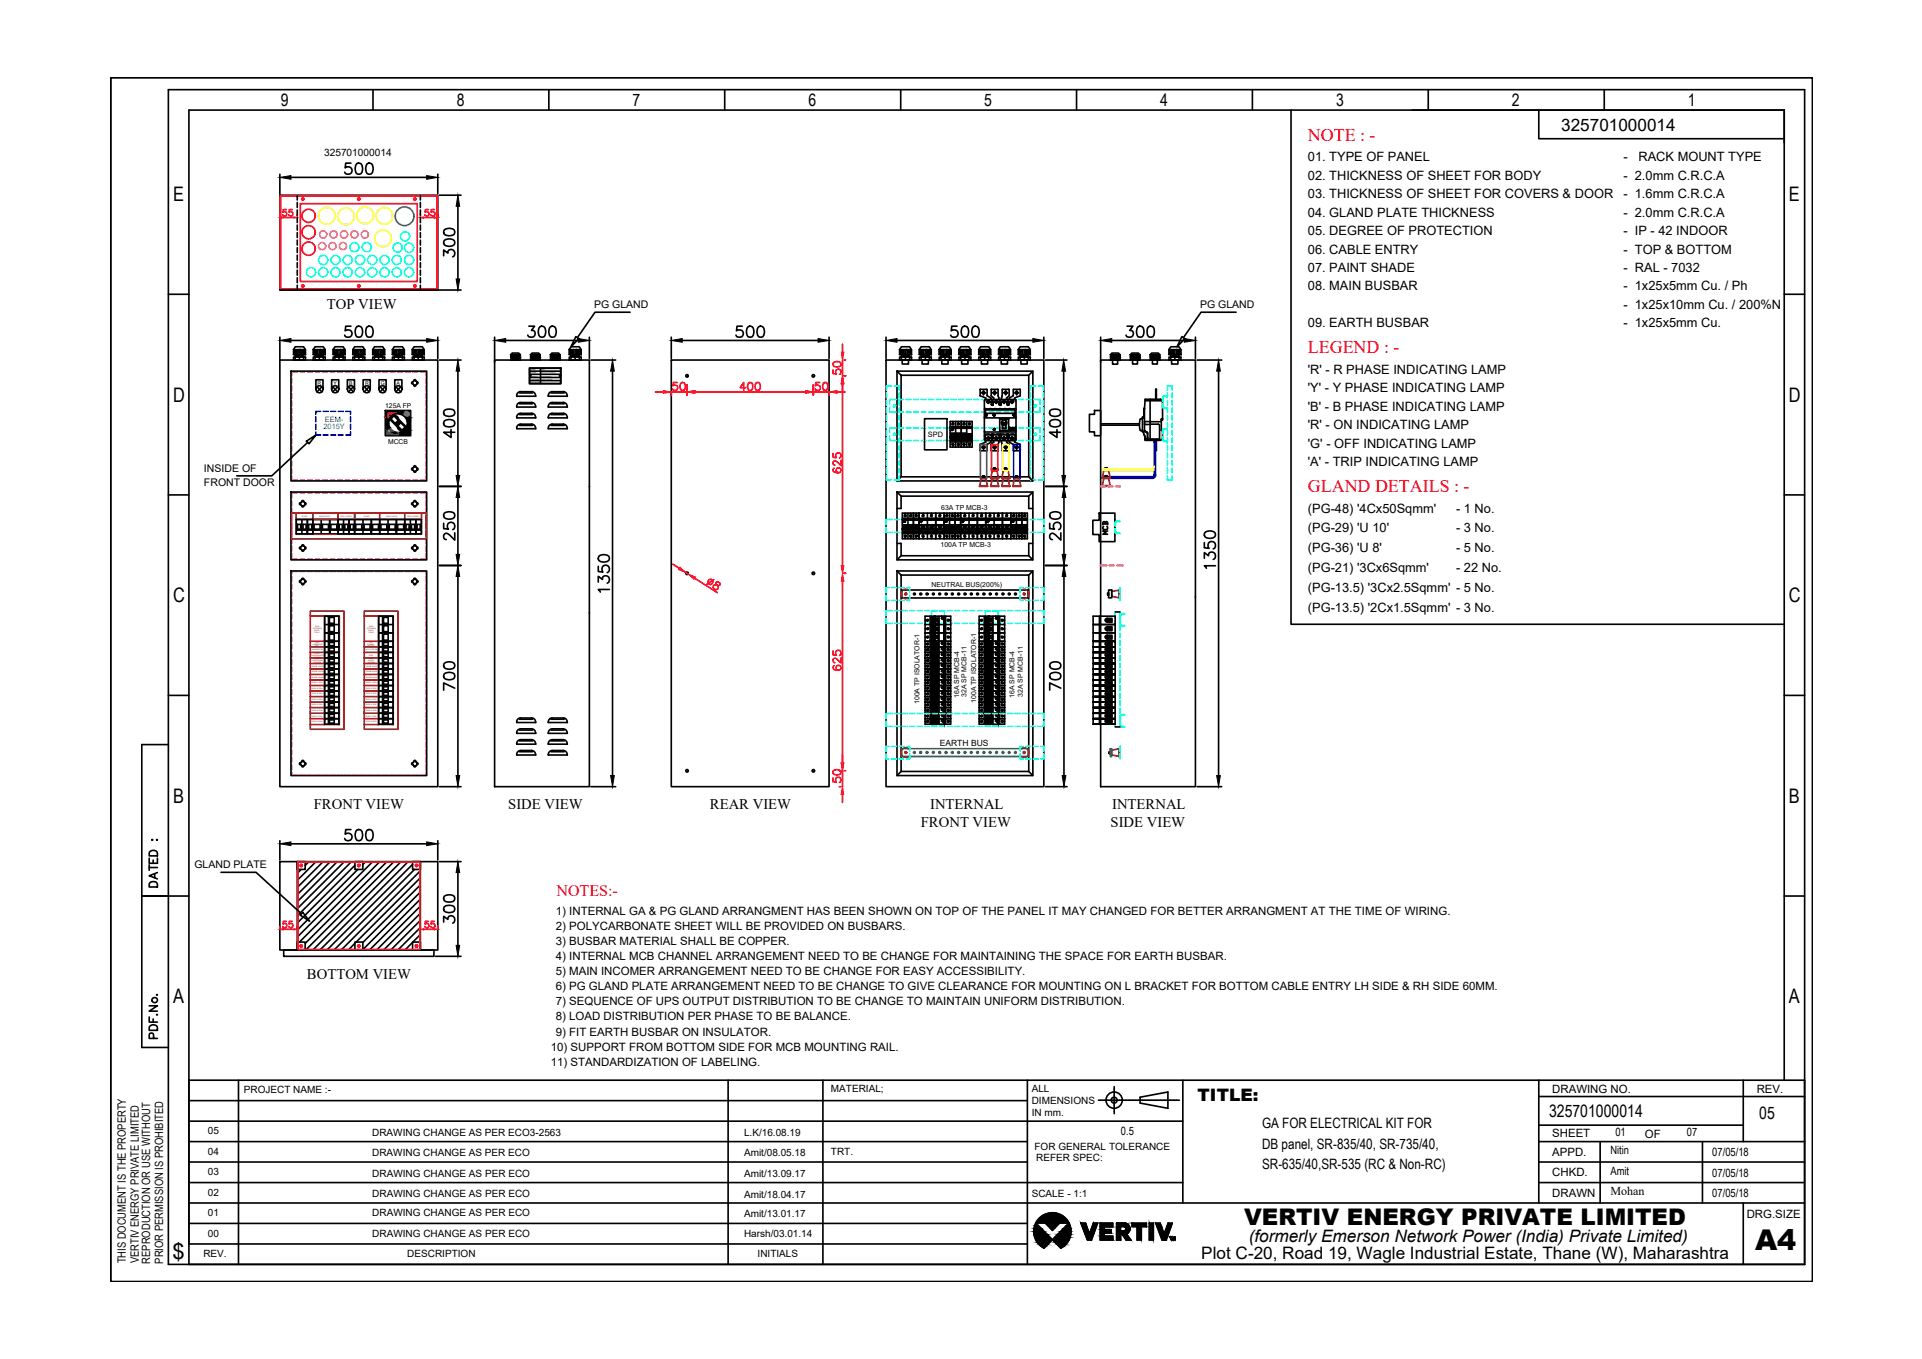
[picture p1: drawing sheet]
<svg xmlns="http://www.w3.org/2000/svg" width="297mm" height="210mm" viewBox="0 0 297 210" stroke-linecap="round" stroke-linejoin="round" font-family="sans-serif">
<defs><g id="words">
<text font-size="4.4" x="271.2" y="193.1">A4</text>
<text font-size="3.5" fill="#0ff" x="172.5" y="83.6" transform="rotate(-90 172.5 83.6)">MCB</text>
<text font-size="3.5" x="192.3" y="189.1">VERTIV ENERGY PRIVATE LIMITED</text>
<text font-size="3.4" x="26.7" y="194.4">$</text>
<g font-size="3.1">
<text x="26.8" y="31.1">E</text>
<text x="276.5" y="31.1">E</text>
<text x="26.8" y="62">D</text>
<text x="276.5" y="62">D</text>
<text x="26.8" y="93">C</text>
<text x="276.5" y="93">C</text>
<text x="26.8" y="124">B</text>
<text x="276.5" y="124">B</text>
<text x="26.8" y="155">A</text>
<text x="276.5" y="155">A</text>
</g>
<g font-size="2.8" fill="#f00">
<text x="202.1" y="21.7">NOTE : -</text>
<text x="202.1" y="54.5">LEGEND : -</text>
<text x="202.1" y="76">GLAND DETAILS : -</text>
</g>
<g font-size="2.6">
<text x="43.4" y="16.4">9</text>
<text x="70.6" y="16.4">8</text>
<text x="97.8" y="16.4">7</text>
<text x="124.9" y="16.4">6</text>
<text x="152.1" y="16.4">5</text>
<text x="179.3" y="16.4">4</text>
<text x="206.5" y="16.4">3</text>
<text x="233.7" y="16.4">2</text>
<text x="260.9" y="16.4">1</text>
<text x="241.3" y="20.2">325701000014</text>
<text x="185.1" y="170.1">TITLE:</text>
<text x="239.4" y="172.6">325701000014</text>
<text x="271.9" y="172.8">05</text>
<text x="193" y="191.8">(formerly Emerson Network Power (India) Private Limited)</text>
<text x="185.7" y="194.5">Plot C-20, Road 19, Wagle Industrial Estate, Thane (W), Maharashtra</text>
</g>
<text font-size="2.5" fill="#f00" x="86" y="138.4">NOTES:-</text>
<g font-size="2.3">
<text x="50.5" y="47.8">TOP VIEW</text>
<text x="48.5" y="125">FRONT VIEW</text>
<text x="78.5" y="125">SIDE VIEW</text>
<text x="109.7" y="125">REAR VIEW</text>
<text x="143.7" y="125">INTERNAL</text>
<text x="171.9" y="125">INTERNAL</text>
<text x="142.3" y="127.7">FRONT VIEW</text>
<text x="171.6" y="127.7">SIDE VIEW</text>
<text x="47.4" y="151.2">BOTTOM VIEW</text>
</g>
<g font-size="2.2">
<text x="195.1" y="174.2">GA FOR ELECTRICAL KIT FOR</text>
<text x="195.1" y="177.5">DB panel, SR-835/40, SR-735/40,</text>
<text x="195.1" y="180.6">SR-635/40,SR-535 (RC &amp; Non-RC)</text>
</g>
<g font-size="2">
<text x="202.1" y="27.8">02. THICKNESS OF SHEET FOR BODY</text>
<text x="202.1" y="24.9">01. TYPE OF PANEL</text>
<text x="250.9" y="24.9">-</text>
<text x="250.9" y="27.8">- 2.0mm C.R.C.A</text>
<text x="253.2" y="24.9">RACK MOUNT TYPE</text>
<text x="202.1" y="30.6">03. THICKNESS OF SHEET FOR COVERS &amp; DOOR</text>
<text x="202.1" y="33.5">04. GLAND PLATE THICKNESS</text>
<text x="250.9" y="30.6">- 1.6mm C.R.C.A</text>
<text x="250.9" y="33.5">- 2.0mm C.R.C.A</text>
<text x="202.1" y="36.3">05. DEGREE OF PROTECTION</text>
<text x="202.1" y="39.2">06. CABLE ENTRY</text>
<text x="250.9" y="36.3">- IP - 42 INDOOR</text>
<text x="250.9" y="39.2">- TOP &amp; BOTTOM</text>
<text x="202.1" y="42">07. PAINT SHADE</text>
<text x="202.1" y="44.9">08. MAIN BUSBAR</text>
<text x="250.9" y="42">- RAL - 7032</text>
<text x="250.9" y="44.9">- 1x25x5mm Cu. / Ph</text>
<text x="250.9" y="47.7">- 1x25x10mm Cu. / 200%N</text>
<text x="202.1" y="50.6">09. EARTH BUSBAR</text>
<text x="250.9" y="50.6">- 1x25x5mm Cu.</text>
<text x="202.1" y="57.7">'R' - R PHASE INDICATING LAMP</text>
<text x="202.1" y="60.6">'Y' - Y PHASE INDICATING LAMP</text>
<text x="202.1" y="63.4">'B' - B PHASE INDICATING LAMP</text>
<text x="202.1" y="66.3">'R' - ON INDICATING LAMP</text>
<text x="202.1" y="69.1">'G' - OFF INDICATING LAMP</text>
<text x="202.1" y="72">'A' - TRIP INDICATING LAMP</text>
<text x="202.1" y="79.2">(PG-48) '4Cx50Sqmm'</text>
<text x="202.1" y="82.2">(PG-29) 'U 10'</text>
<text x="225" y="79.2">- 1 No.</text>
<text x="225" y="82.2">- 3 No.</text>
<text x="202.1" y="85.3">(PG-36) 'U 8'</text>
<text x="202.1" y="88.4">(PG-21) '3Cx6Sqmm'</text>
<text x="225" y="85.3">- 5 No.</text>
<text x="225" y="88.4">- 22 No.</text>
<text x="202.1" y="91.5">(PG-13.5) '3Cx2.5Sqmm' - 5 No.</text>
<text x="202.1" y="94.6">(PG-13.5) '2Cx1.5Sqmm' - 3 No.</text>
</g>
<text font-size="1.9" x="248.9" y="184.6">Mohan</text>
<g font-size="1.8">
<text x="85.9" y="143.6">2) POLYCARBONATE SHEET WILL BE PROVIDED ON BUSBARS.</text>
<text x="85.9" y="141.3">1) INTERNAL GA &amp; PG GLAND ARRANGMENT HAS BEEN SHOWN ON TOP OF THE PANEL IT MAY CHANGED FOR BETTER ARRANGMENT AT THE TIME OF WIRING.</text>
<text x="85.9" y="146">3) BUSBAR MATERIAL SHALL BE COPPER.</text>
<text x="85.9" y="148.3">4) INTERNAL MCB CHANNEL ARRANGEMENT NEED TO BE CHANGE FOR MAINTAINING THE SPACE FOR EARTH BUSBAR.</text>
<text x="85.9" y="150.6">5) MAIN INCOMER ARRANGEMENT NEED TO BE CHANGE FOR EASY ACCESSIBILITY.</text>
<text x="85.9" y="152.9">6) PG GLAND PLATE ARRANGEMENT NEED TO BE CHANGE TO GIVE CLEARANCE FOR MOUNTING ON L BRACKET FOR BOTTOM CABLE ENTRY LH SIDE &amp; RH SIDE 60MM.</text>
<text x="85.9" y="155.3">7) SEQUENCE OF UPS OUTPUT DISTRIBUTION TO BE CHANGE TO MAINTAIN UNIFORM DISTRIBUTION.</text>
<text x="85.9" y="157.6">8) LOAD DISTRIBUTION PER PHASE TO BE BALANCE.</text>
<text x="85.9" y="159.9">9) FIT EARTH BUSBAR ON INSULATOR.</text>
<text x="85.1" y="162.3">10) SUPPORT FROM BOTTOM SIDE FOR MCB MOUNTING RAIL.</text>
<text x="85.1" y="164.6">11) STANDARDIZATION OF LABELING.</text>
<text x="239.9" y="168.8">DRAWING NO.</text>
<text x="271.5" y="168.8">REV.</text>
<text x="173.2" y="175.2">0.5</text>
<text x="239.9" y="175.7">SHEET</text>
<text x="239.9" y="178.5">APPD.</text>
<text x="248.9" y="178.3">Nitin</text>
<text x="249.6" y="175.4">01</text>
<text x="254.2" y="175.8">OF</text>
<text x="260.7" y="175.4">07</text>
<text x="264.6" y="178.5">07/05/18</text>
<text x="239.9" y="184.9">DRAWN</text>
<text x="239.9" y="181.7">CHKD.</text>
<text x="248.9" y="181.4">Amit</text>
<text x="264.6" y="184.9">07/05/18</text>
<text x="264.6" y="181.7">07/05/18</text>
<text x="269.9" y="188.1">DRG.SIZE</text>
<text x="19.4" y="195.1" transform="rotate(-90 19.4 195.1)">THIS DOCUMENT IS THE PROPERTY</text>
<text x="21.4" y="195.1" transform="rotate(-90 21.4 195.1)">VERTIV ENERGY PRIVATE LIMITED</text>
<text x="23.2" y="195.2" transform="rotate(-90 23.2 195.2)">REPRODUCTION OR USE WITHOUT</text>
<text x="25.2" y="195.2" transform="rotate(-90 25.2 195.2)">PRIOR PERMISSION IS PROHIBITED</text>
</g>
<g font-size="1.6">
<text x="50.1" y="24.1">325701000014</text>
<text x="91.8" y="47.6">PG GLAND</text>
<text x="185.5" y="47.6">PG GLAND</text>
<text x="31.5" y="75.1">FRONT DOOR</text>
<text x="31.5" y="72.9">INSIDE OF</text>
<text x="30" y="134.1">GLAND PLATE</text>
</g>
<g font-size="1.5">
<text x="37.7" y="168.9">PROJECT NAME :-</text>
<text x="128.4" y="168.6">MATERIAL;</text>
<text x="159.5" y="168.7">ALL</text>
<text x="159.5" y="172.4">IN mm.</text>
<text x="159.5" y="170.6">DIMENSIONS</text>
<text x="32.1" y="178.4">04</text>
<text x="32.1" y="175.2">05</text>
<text x="57.5" y="175.4">DRAWING CHANGE AS PER ECO3-2563</text>
<text x="57.5" y="178.5">DRAWING CHANGE AS PER ECO</text>
<text x="115" y="175.4">L.K/16.08.19</text>
<text x="115" y="178.6">Amit/08.05.18</text>
<text x="128.4" y="178.4">TRT.</text>
<text x="159.9" y="177.6">FOR GENERAL TOLERANCE</text>
<text x="160.2" y="179.3">REFER SPEC:</text>
<text x="32.1" y="184.7">02</text>
<text x="32.1" y="181.5">03</text>
<text x="57.5" y="184.9">DRAWING CHANGE AS PER ECO</text>
<text x="57.5" y="181.8">DRAWING CHANGE AS PER ECO</text>
<text x="115" y="185">Amit/18.04.17</text>
<text x="115" y="181.8">Amit/13.09.17</text>
<text x="159.5" y="184.8">SCALE - 1:1</text>
<text x="32.1" y="191">00</text>
<text x="32.1" y="187.8">01</text>
<text x="57.5" y="191">DRAWING CHANGE AS PER ECO</text>
<text x="57.5" y="187.9">DRAWING CHANGE AS PER ECO</text>
<text x="115" y="191">Harsh/03.01.14</text>
<text x="115" y="187.9">Amit/13.01.17</text>
<text x="31.4" y="194.2">REV.</text>
<text x="62.9" y="194.2">DESCRIPTION</text>
<text x="117.1" y="194.2">INITIALS</text>
</g>
<text font-size="1.3" x="145.2" y="115.2">EARTH BUS</text>
<g font-size="1.1" fill="#00f">
<text x="50.2" y="65.2">EEM-</text>
<text x="50" y="66.3">2015Y</text>
</g>
<g font-size="1.1">
<text x="143.4" y="67.5">SPD</text>
<text x="145.5" y="78.7">63A TP MCB-3</text>
<text x="145.4" y="84.5">100A TP MCB-3</text>
<text x="144" y="90.7">NEUTRAL BUS(200%)</text>
<text x="148.3" y="107.8" transform="rotate(-90 148.3 107.8)">16A SP MCB-4</text>
<text x="149.4" y="107.7" transform="rotate(-90 149.4 107.7)">32A SP MCB-11</text>
<text x="156.8" y="107.8" transform="rotate(-90 156.8 107.8)">16A SP MCB-4</text>
<text x="158.1" y="107.7" transform="rotate(-90 158.1 107.7)">32A SP MCB-11</text>
<text x="142.1" y="108.7" transform="rotate(-90 142.1 108.7)">100A TP ISOLATOR-1</text>
<text x="150.9" y="108.6" transform="rotate(-90 150.9 108.6)">100A TP ISOLATOR-1</text>
</g>
<g font-size="1">
<text x="59.5" y="63">125A FP</text>
<text x="60" y="68.6">MCCB</text>
</g>
<g font-size=".8">
<text x="49.1" y="59.4">R</text>
<text x="51.5" y="59.4">Y</text>
<text x="54" y="59.4">B</text>
<text x="56.4" y="59.4">R</text>
<text x="58.9" y="59.4">G</text>
<text x="61.3" y="59.4">A</text>
</g>
<g font-size=".4">
<text x="60" y="64">I</text>
<text x="60.1" y="67">0</text>
</g>
<g font-size=".3">
<text x="59.8" y="64.4">ON</text>
<text x="59.8" y="66.7">OFF</text>
</g>
<g font-size=".3" fill="#952500">
<text x="46.6" y="79.8">SPARE</text>
<text x="49.3" y="79.8">40KVA UPS-1</text>
<text x="52.6" y="79.8">CRV-1 (35KW)</text>
<text x="56.2" y="79.8">SPARE</text>
<text x="59.7" y="79.8">40KVA UPS-2</text>
<text x="63" y="79.8">CRV-2 (35KW)</text>
<text x="48.1" y="101.3">SUPPERSSION</text>
<text x="48.2" y="100.4">LIGHTING DB</text>
<text x="48.4" y="99.6">INTERFACE</text>
<text x="48.4" y="97.1">INCOMER)</text>
<text x="48.5" y="101.6">SYSTEM</text>
<text x="48.5" y="101.9">ACCESS</text>
<text x="48.6" y="97.4">40KVA</text>
<text x="48.6" y="97.7">PDU-1</text>
<text x="48.7" y="96.8">(SUB -</text>
<text x="48.7" y="99.9">UNIT</text>
<text x="48.7" y="101">FIRE</text>
<text x="48.8" y="99.3">LED</text>
<text x="56.5" y="100.4">CCTV SYSTEM</text>
<text x="56.7" y="97.1">INCOMER)</text>
<text x="56.8" y="99.6">POWER</text>
<text x="56.8" y="99.9">SUPPLY</text>
<text x="56.9" y="97.4">40KVA</text>
<text x="57" y="97.7">PDU-2</text>
<text x="57" y="96.8">(SUB -</text>
<text x="57.1" y="101.9">FIRE</text>
<text x="57.1" y="101.3">RDB</text>
<text x="57.2" y="99.3">DC</text>
<text x="48.2" y="102.2">CONTROLING</text>
<text x="48.2" y="103">SPARE-1/NPS</text>
<text x="48.2" y="103.8">SPARE-2/NPS</text>
<text x="48.2" y="104.7">SPARE-3/NPS</text>
<text x="48.2" y="105.5">RACK-1 PS-A</text>
<text x="48.2" y="106.4">RACK-2 PS-A</text>
<text x="48.2" y="107.3">RACK-3 PS-A</text>
<text x="48.5" y="102.4">SYSTEM</text>
<text x="56.5" y="103">SPARE-1/NPS</text>
<text x="56.5" y="103.8">SPARE-2/NPS</text>
<text x="56.5" y="104.7">SPARE-3/NPS</text>
<text x="56.5" y="105.5">RACK-1 PS-B</text>
<text x="56.5" y="106.4">RACK-2 PS-B</text>
<text x="56.5" y="107.3">RACK-3 PS-B</text>
<text x="56.8" y="102.4">SYSTEM</text>
<text x="56.9" y="102.2">ALARM</text>
<text x="48.2" y="108.1">RACK-4 PS-A</text>
<text x="48.2" y="109">RACK-5 PS-A</text>
<text x="48.2" y="109.8">RACK-6 PS-A</text>
<text x="48.2" y="111.6">RACK-8 PS-A</text>
<text x="48.2" y="110.7">RACK-7 PS-A</text>
<text x="56.5" y="108.1">RACK-4 PS-B</text>
<text x="56.5" y="109">RACK-5 PS-B</text>
<text x="56.5" y="109.8">RACK-6 PS-B</text>
<text x="56.5" y="111.6">RACK-8 PS-B</text>
<text x="56.5" y="110.7">RACK-7 PS-B</text>
</g>
<g font-size=".2">
<text x="82.1" y="57.2">SR.NO.</text>
<text x="82.1" y="57.7">RATING</text>
<text x="82.1" y="58.2">PROJECT</text>
<text x="82.1" y="58.6">CUSTOMER</text>
<text x="82.1" y="59.1">MFG.MONTH</text>
<text x="83.6" y="57.2">SEPL -</text>
<text x="83.6" y="57.7">3PH,415V,AC SUPPLY</text>
<text x="83.6" y="58.2">(325701000014)</text>
<text x="83.6" y="58.6">VERTIV ENERGY</text>
<text x="83.6" y="59.1">- -</text>
</g>
</g></defs>
<!-- layer: 0 -->
<g fill="none" stroke="#000" stroke-width=".25">
<path d="M17.1 12h263v185.9h-263zM26 13.9h252.9v181.4h-252.9zM57.6 13.9v3.1M84.8 13.9v3.1M112 13.9v3.1M139.2 13.9v3.1M166.4 13.9v3.1M193.6 13.9v3.1M199.5 17v79.4h76.2M220.7 13.9v3.1M237.8 17v4.4h37.9M247.9 13.9v3.1"/>
<path d="M43.3 30.1h24.4v14.7h-24.4zM43.3 26.9v3M45 27.4h20.9M45.9 30.3v.6M45.9 31.3v.8M45.9 32.4v.8M45.9 33.6v.8M45.9 34.8v.7M45.9 35.9v.8M45.9 37.1v.8M45.9 38.3v.7M45.9 39.4v.8"/>
<path d="M54.2 25.2h-.8l-.1 .7a.61 .61 0 0 1 1 0 .61 .61 0 0 1-.2 .9 .61 .61 0 0 1-.8-.2M55.1 25.3a.55 .55 0 0 1 .9 .2 1.34 1.34 0 0 1-.2 1.3 .55 .55 0 0 1-.8-.2 1.46 1.46 0 0 1 .1-1.3zM56.8 25.3a.56 .56 0 0 1 .8 .2 1.34 1.34 0 0 1-.2 1.3 .55 .55 0 0 1-.8-.2 1.46 1.46 0 0 1 .2-1.3zM65 30.3v.6M65 31.3v.8M65 32.4v.8M65 33.6v.8M65 34.8v.7M65 35.9v.8M65 37.1v.8M65 38.3v.7M65 39.4v.8"/>
<path d="M67.7 26.9v3M67.9 30.1h3.4M68.6 39.5v-.9l.6 .5a.57 .57 0 0 1 .8-.5 .57 .57 0 0 1 .2 .9l-.2 .2M68.7 37.2a1.28 1.28 0 0 1 1.5 0 .55 .55 0 0 1-.2 .8 1.39 1.39 0 0 1-1.3-.2l-.1-.2zM68.7 35.5a1.28 1.28 0 0 1 1.5 0 .55 .55 0 0 1-.2 .8 1.46 1.46 0 0 1-1.3-.1l-.1-.3zM70.8 31.9v11.2M26 45.5h3.2M43.3 55.6h24.4v65.9h-24.4zM43.3 52.1v3.3M43.3 44.8h24.4M45 57.3h20.9v17h-20.9zM45 52.6h20.9"/>
<path d="M45.4 55.6v-.5h1.8v.5h-.7h.7M45.4 54h1.8v.8h-1.8zM45.4 54l.2-.4h1.3l.3 .4M45.6 55.6v-.8h1.3v.8M45.9 40.6v.7M45.9 41.7v.8M45.9 42.9v.8M45.9 44.1v.6M46 54v.8M46.1 55.6h-.7h.7M46.3 54v.8M46.3 55.1v.5"/>
<path d="M46.5 54v.8M48.4 55.6v-.5h1.9v.5h-.8h.8M48.4 54h1.9v.8h-1.9zM48.4 54l.3-.4h1.3l.3 .4M48.7 55.6v-.8h1.3v.8M49 59.7l.7 .8M49.1 54v.8M49.2 55.6h-.8h.8M49.3 54v.8M49.3 55.1v.5M49.6 54v.8M49.7 59.7l-.7 .8"/>
<path d="M51.4 59.7l.8 .8M51.5 55.6v-.5h1.8v.5h-.7h.7M51.5 54h1.8v.8h-1.8zM51.5 54l.3-.4h1.2l.3 .4M51.8 55.6v-.8h1.2v.8M52.2 54v.8M52.2 59.7l-.8 .8M52.2 55.6h-.7h.7M52.4 54v.8M52.4 55.1v.5M52.6 54v.8M53.9 59.7l.7 .8"/>
<path d="M54.2 50.4h-.8l-.1 .7a.61 .61 0 0 1 1 0 .61 .61 0 0 1-.2 .9 .61 .61 0 0 1-.8-.2M54.5 55.6v-.5h1.9v.5h-.7h.7M54.5 54h1.9v.8h-1.9zM54.5 54l.3-.4h1.3l.3 .4M54.6 59.7l-.7 .8M54.8 55.6v-.8h1.3v.8M55.1 50.5a.56 .56 0 0 1 .9 .2 1.39 1.39 0 0 1-.2 1.3 .57 .57 0 0 1-.8-.2 1.41 1.41 0 0 1 .1-1.3zM55.2 54v.8M55.3 55.6h-.8h.8M55.5 54v.8M55.5 55.1v.5M55.7 54v.8"/>
<path d="M56.3 59.7l.8 .8M56.8 50.5a.57 .57 0 0 1 .8 .2 1.39 1.39 0 0 1-.2 1.3 .57 .57 0 0 1-.8-.2 1.41 1.41 0 0 1 .2-1.3zM57.1 59.7l-.8 .8M57.6 55.6v-.5h1.8v.5h-.7h.7M57.6 54h1.8v.8h-1.8zM57.6 54l.3-.4h1.2l.3 .4M57.9 55.6v-.8h1.2v.8M58.3 54v.8M58.3 55.6h-.7h.7M58.5 54v.8M58.5 55.1v.5M58.7 59.7l.8 .8"/>
<path d="M58.8 54v.8M59.5 59.7l-.8 .8M60.6 55.6v-.5h1.9v.5h-.7h.7M60.6 54h1.9v.8h-1.9zM60.6 54l.3-.4h1.3l.3 .4M60.9 55.6v-.8h1.3v.8M61.2 59.7l.7 .8M61.3 54v.8M61.4 55.6h-.8h.8M61.6 54v.8M61.6 55.1v.5M61.8 54v.8"/>
<path d="M61.9 59.7l-.7 .8M63.7 55.6v-.5h1.9v.5h-.8h.8M63.7 54h1.9v.8h-1.9zM63.7 54l.3-.4h1.3l.3 .4M63.8 59l-.2 .1 .2 .2M64 58.8l.1-.2 .2 .2M64 55.6v-.8h1.3v.8M64.3 59.5l-.2 .2-.1-.2M64.4 54v.8M64.4 59l.2 .1-.2 .2M64.4 55.6h-.7h.7M64.6 54v.8"/>
<path d="M64.6 55.1v.5M64.9 54v.8M65 40.6v.7M65 41.7v.8M65 42.9v.8M65 44.1v.6M67.7 52.1v3.3M67.7 44.8h3.6M67.9 55.6h3.4M70.8 57.3v16.1M76.4 55.6h14.7v65.9h-14.7zM76.4 52.1v3.9"/>
<path d="M78.2 52.6h11.2M78.9 55.3h1.5v.3h-.5h.5M78.9 54.8h1.5v.4h-1.5zM78.9 54.8l.2-.3h1.1l.2 .3M79.1 55.6v-.4h1.1v.4M79.5 54.8v.4M79.5 55.6h-.6h.6M79.7 54.8v.4M79.7 55.3v.3M79.9 54.8v.4M81.7 50.4h.9l-.5 .6a.54 .54 0 0 1 .6 .7 .54 .54 0 0 1-.7 .4l-.3-.1-.1-.2M81.8 56.8h4.9v2.5h-4.9z"/>
<path d="M81.9 56.9h4.7v1l-.1 .1 .1 .2v1h-4.7v-1l.1-.2-.1-.1zM81.9 57.3h4.7M81.9 57.8h4.7M81.9 58.3h4.7M81.9 58.8h4.7M81.9 58l.1 .1zM82 54.8h1.5v.4h-1.5zM82 54.8l.2-.3h1l.3 .3M82.2 55.6v-.4h1v.4M82.6 55.6h-.6h.6M82.6 54.8v.4M82.7 54.8v.4"/>
<path d="M82.7 55.3v.3M82.9 54.8v.4M83.4 50.5a.55 .55 0 0 1 .9 .2 1.39 1.39 0 0 1-.2 1.3 .57 .57 0 0 1-.8-.2 1.34 1.34 0 0 1 .1-1.3zM83.5 55.6h-.6h.6v-.3h-1.5v.3M83.5 56.9v2.3M85.1 54.8h1.5v.4h-1.5zM85.1 54.8l.2-.3h1l.3 .3M85.1 50.5a.55 .55 0 0 1 .8 .2 1.39 1.39 0 0 1-.2 1.3 .57 .57 0 0 1-.8-.2 1.34 1.34 0 0 1 .2-1.3zM85.3 55.6v-.4h1v.4M85.6 55.6h-.5h.5M85.6 54.8v.4M85.8 54.8v.4"/>
<path d="M85.8 55.3v.3M86 54.8v.4M86.5 58l.1 .1zM86.6 55.6h-.6h.6v-.3h-1.5v.3M88 55.6v-.5h1.8v.5h-.7h.7M88 54h1.8v.8h-1.8zM88 54l.3-.4h1.2l.3 .4M88.3 55.6v-.8h1.2v.8M88.7 54v.8M88.7 55.6h-.7h.7M88.9 54v.8M88.9 55.1v.5"/>
<path d="M89 52l.5 .3-1.2 1.3zM89.1 54v.8M91.1 52.1v3.3M91.3 55.6h3.9M94.7 57.3v62.5M97.4 48.2h-5.4l-2.8 4M103.7 55.6h24.4v65.9h-24.4zM103.7 52.1v3.3M105.4 52.6h21M114.7 50.4h-.8l-.1 .7a.61 .61 0 0 1 .9 0 .61 .61 0 0 1-.1 .9 .61 .61 0 0 1-.9-.2M115.6 50.5a.55 .55 0 0 1 .8 .2 1.39 1.39 0 0 1-.1 1.3 .57 .57 0 0 1-.8-.2 1.34 1.34 0 0 1 .1-1.3zM117.2 50.5a.55 .55 0 0 1 .9 .2 1.39 1.39 0 0 1-.2 1.3 .57 .57 0 0 1-.8-.2 1.34 1.34 0 0 1 .1-1.3z"/>
<path d="M128.1 52.1v3.3M136.9 55.6h24.4v65.9h-24.4zM136.9 52.1v3.3M138.6 57.3l.7 .7M138.6 57.3h21v17h-21zM138.6 52.6h21M139 55.6v-.5h1.9v.5h-.8M139 54h1.9v.8h-1.9zM139 54l.3-.4h1.3l.3 .4M139.3 58h19.7v15.6h-19.7zM139.3 55.6v-.8h1.3v.8M139.4 55.6v.6h1v-.6"/>
<path d="M139.7 54v.8M139.7 55.6h-.7h.7M139.9 54v.8M139.9 55.1v.5M140.2 54v.8M142.1 55.6v-.5h1.8v.5h-.7M142.1 54h1.8v.8h-1.8zM142.1 54l.3-.4h1.2l.3 .4M142.4 55.6v-.8h1.2v.8M142.5 55.6v.6h1v-.6M142.8 54v.8M142.8 55.6h-.7h.7"/>
<path d="M143 54v.8M143 55.1v.5M143.2 54v.8M145.1 55.6v-.5h1.9v.5h-.7M145.1 54h1.9v.8h-1.9zM145.1 54l.3-.4h1.3l.3 .4M145.4 55.6v-.8h1.3v.8M145.5 55.6v.6h1v-.6M145.8 54v.8M145.9 55.6h-.8h.8M146.1 54v.8M146.1 55.1v.5"/>
<path d="M146.3 54v.8M147.9 50.4h-.8l-.1 .7a.61 .61 0 0 1 .9 0 .61 .61 0 0 1-.1 .9 .61 .61 0 0 1-.9-.2M148.2 55.6v-.5h1.8v.5h-.7M148.2 54h1.8v.8h-1.8zM148.2 54l.3-.4h1.2l.3 .4M148.5 55.6v-.8h1.2v.8M148.6 55.6v.6h1v-.6M148.8 50.5a.55 .55 0 0 1 .8 .2 1.39 1.39 0 0 1-.2 1.3 .57 .57 0 0 1-.8-.2 1.34 1.34 0 0 1 .2-1.3zM148.9 54v.8M148.9 55.6h-.7h.7M149.1 54v.8M149.1 55.1v.5"/>
<path d="M149.4 54v.8M150.4 50.5a.56 .56 0 0 1 .8 .2 1.39 1.39 0 0 1-.1 1.3 .57 .57 0 0 1-.8-.2 1.41 1.41 0 0 1 .1-1.3zM151.3 55.6v-.5h1.8v.5h-.7M151.3 54h1.8v.8h-1.8zM151.3 54l.2-.4h1.3l.3 .4M151.5 55.6v-.8h1.3v.8M151.7 55.6v.6h.9v-.6M151.9 54v.8M152 55.6h-.7h.7M152.2 55.1v.5M152.2 54v.8M152.4 54v.8"/>
<path d="M154.3 55.6v-.5h1.9v.5h-.8M154.3 54h1.9v.8h-1.9zM154.3 54l.3-.4h1.3l.3 .4M154.6 55.6v-.8h1.3v.8M154.7 55.6v.6h1v-.6M155 54v.8M155.1 55.6h-.8h.8M155.2 54v.8M155.2 55.1v.5M155.5 54v.8M157.4 55.6v-.5h1.8v.5h-.7M157.4 54h1.8v.8h-1.8z"/>
<path d="M157.4 54l.3-.4h1.2l.3 .4M157.7 55.6v-.8h1.2v.8M157.8 55.6v.6h1v-.6M158.1 54v.8M158.1 55.6h-.7h.7M158.3 54v.8M158.3 55.1v.5M158.5 54v.8M159.6 57.3l-.6 .7M161.3 52.1v3.3M161.6 55.6h3.3M164.4 57.3v16.1"/>
<path d="M170.1 55.6h14.6v65.9h-14.6zM170.1 52.1v3.9M171.6 54.8h1.5v.4h-1.5zM171.6 54.8l.2-.3h1.1l.2 .3M171.8 52.6h11.2M171.8 55.6v-.4h1.1v.4M171.9 55.6v.6h.8v-.6M172.2 55.6h-.6h.6M172.2 54.8v.4M172.4 54.8v.4M172.4 55.3v.3M172.6 55.6h.5v-.3h-1.5v.3"/>
<path d="M172.6 54.8v.4M174.2 50.4h.9l-.5 .6a.54 .54 0 0 1 .6 .7 .54 .54 0 0 1-.8 .4l-.2-.1-.2-.2M174.7 54.8h1.5v.4h-1.5zM174.7 54.8l.2-.3h1l.3 .3M174.9 55.6v-.4h1v.4M175 55.6v.6h.8v-.6M175.2 55.6h-.5h.5M175.2 54.8v.4M175.4 54.8v.4M175.4 55.3v.3M175.6 55.6h.6v-.3h-1.5v.3M175.6 54.8v.4"/>
<path d="M175.9 50.5a.57 .57 0 0 1 .8 .2 1.39 1.39 0 0 1-.2 1.3 .57 .57 0 0 1-.8-.2 1.41 1.41 0 0 1 .2-1.3zM177.5 50.5a.57 .57 0 0 1 .8 .2 1.56 1.56 0 0 1-.1 1.3 .6 .6 0 0 1-.9-.2 1.5 1.5 0 0 1 .2-1.3zM177.8 54.8h1.4v.4h-1.4zM177.8 54.8l.2-.3h1l.2 .3M178 55.6v-.4h1v.4M178.1 55.6v.6h.8v-.6M178.3 55.6h-.5h.5M178.3 54.8v.4M178.5 54.8v.4M178.5 55.3v.3M178.7 55.6h.5v-.3h-1.4v.3M178.7 54.8v.4"/>
<path d="M180.7 55.6v-.5h1.8v.5h-.7M180.7 54h1.8v.8h-1.8zM180.7 54l.2-.4h1.3l.3 .4M180.9 55.6v-.8h1.3v.8M181.1 55.6v.6h.9v-.6M181.3 54v.8M181.4 55.6h-.7h.7M181.6 54v.8M181.6 55.1v.5M181.8 54v.8M182.7 52l.4 .3-1.2 1.3zM184.7 52.1v3.3"/>
<path d="M185 55.6h3.8M188.3 57.3v62.5M191 48.2h-5.4l-2.7 4M275.7 45.5h3.2M26 76.4h3.2M45 76h20.9v10.5h-20.9zM46.5 77.7l-.2 .1 .2 .2M46.6 78.1l.2 .2 .2-.2M47 77.5l-.2-.2-.2 .2M47.1 77.7l.2 .1-.2 .2M47.4 68.1l1.4-.9-1 1.3zM47.5 68.3l-5.5 5.2h-5.4"/>
<path d="M48.8 60.1v-1.4h1.1v1.4a.55 .55 0 0 0-.7-.5 .55 .55 0 0 0-.2 .9 .55 .55 0 0 0 .9-.2v-.2M51.3 60.1v-1.4h1.1v1.4a.55 .55 0 0 0-.8-.5 .55 .55 0 0 0-.2 .9 .55 .55 0 0 0 .9-.2l.1-.2M53.7 60.1v-1.4h1.1v1.4a.55 .55 0 0 0-.8-.5 .55 .55 0 0 0-.1 .9 .55 .55 0 0 0 .8-.2l.1-.2M56.1 60.1v-1.4h1.1v1.4a.55 .55 0 0 0-.7-.5 .55 .55 0 0 0-.2 .9 .55 .55 0 0 0 .9-.2v-.2M58.6 60.1v-1.4h1.1v1.4a.55 .55 0 0 0-.8-.5 .55 .55 0 0 0-.2 .9 .55 .55 0 0 0 .9-.2l.1-.2M59.5 63.4h4v3.9h-4zM59.7 63.6h3.6v3.5h-3.6zM59.7 65.3h.1M59.7 64.7l.5 .1M60.2 66l-.5 .3M60.5 64.2l-.2-.1 .1 .3M60.9 64.3l-.5 .4 .7 .7"/>
<path d="M60.9 64.3l.6 .6-.4 .5M61 60.1v-1.4h1.1v1.4a.55 .55 0 0 0-.7-.5 .55 .55 0 0 0-.2 .9 .55 .55 0 0 0 .9-.2v-.2M61 65.4h.1M61 64.2l.3 .1 .3 .5M61.2 65.5l.5-.4 .1 .1-.5 .5zM61.4 65.9l.3 .5 .3 .1M61.4 65.3l.2 .1M61.5 65.7v.1M61.5 65.8l.6 .6M61.5 65.8l.4-.5 .7 .6-.5 .5M61.5 63.6v.3M61.5 66.8v.3"/>
<path d="M62.8 65.9l-.3 .4-.4 .3M62.8 65.9l-1.9-1.8-.4 .2-.3 .4 1.9 1.9M63.8 72.3l-.2 .2 .2 .1M63.8 77.7l-.2 .1 .2 .2M64 77.5l.1-.2 .2 .2M64 72.1l.1-.2 .2 .2M64.3 78.1l-.2 .2-.1-.2M64.3 72.7l-.2 .2-.1-.1M64.4 77.7l.2 .1-.2 .2M64.4 72.3l.2 .2-.2 .1M67.9 75.1h3.4M68.7 79.3a1.37 1.37 0 0 1 1.5 0 .56 .56 0 0 1-.2 .8 1.39 1.39 0 0 1-1.3-.2l-.1-.2z"/>
<path d="M68.7 65.1a1.28 1.28 0 0 1 1.5 0 .55 .55 0 0 1-.2 .8 1.46 1.46 0 0 1-1.3-.2l-.1-.2zM68.7 63.4a1.37 1.37 0 0 1 1.5 0 .55 .55 0 0 1-.2 .8 1.46 1.46 0 0 1-1.3-.1l-.1-.3zM69.7 66.3v1.3l-1.1-.8h1.7M70.8 76.8v8.8M79.9 66.1v.1h2.9v-.1M80.3 62.4h2M80.3 60.7h2M80.3 64h2M80.3 65.7h2M80.5 60.5a.61 .61 0 0 0-.6 .7h2.9v-.1M80.5 65.5a.62 .62 0 0 0-.7 .6M80.5 65.5h1.7"/>
<path d="M80.5 60.5h1.7M82.1 60.5a.62 .62 0 0 1 .7 .6M82.1 65.5a.62 .62 0 0 1 .7 .6M82.8 62.8a.59 .59 0 0 0-.6-.6h-1.7a.61 .61 0 0 0-.6 .7h2.9v-.1M82.8 64.4a.59 .59 0 0 0-.6-.6h-1.7a.61 .61 0 0 0-.6 .7h2.9M84.7 66.1v.1h3v-.1M85.1 62.4h2.1M85.1 60.7h2.1M85.1 64h2.1M85.1 65.7h2.1M85.4 62.2a.63 .63 0 0 0-.7 .7h3a.69 .69 0 0 0-.7-.7h-1.6M85.4 60.5a.63 .63 0 0 0-.7 .7h3a.69 .69 0 0 0-.7-.7"/>
<path d="M85.4 63.8a.63 .63 0 0 0-.7 .7h3a.69 .69 0 0 0-.7-.7h-1.6M85.4 65.5a.62 .62 0 0 0-.7 .6M85.4 65.5h1.6M85.4 60.5h1.6M87 65.5a.62 .62 0 0 1 .7 .6M91.1 75.1v.1M138.6 78.5h.7v-1.9h19.7v1.9h.6M138.6 76h21v10.5h-21zM138.6 76l.7 .6M139.3 73.6l-.7 .7M139.5 79.3h19.3v3.9h-19.3zM139.9 79.3v.2"/>
<path d="M140 79.6l-.2 .1M140.3 79.3v3.9M140.7 79.3v.2M140.9 79.6l-.3 .1M141.2 79.3v3.9M141.6 79.3v.2M141.7 79.6l-.2 .1M142 79.3v3.9M142.7 79.3v.2M142.8 79.6l-.3 .1M142.9 64.7h3.5v4.8h-3.5zM143.3 79.3v3.9"/>
<path d="M144 79.3v.2M144.1 79.6l-.3 .1M144.6 79.3v3.9M145.3 79.3v.2M145.4 79.6l-.3 .1M145.9 79.3v3.9M146.3 79.3v.2M146.5 79.6l-.3 .1M146.8 79.3v3.9M146.8 67.5h3.4M146.8 65.1h3.4v4h-3.4zM146.8 66.1h3.4"/>
<path d="M146.8 66.9h2.6M146.8 67.6h3.4M146.8 67.4h3.4M146.8 67.7h3.4M146.8 65.9h3.4M146.8 68.1h3.4M146.8 68.3h3.4M146.9 67.4v-.4h.7v.4M147.1 67.2v.1zM147.1 67.9l.4 .1zM147.1 68.6l.3 .1M147.2 67.2h.1"/>
<path d="M147.2 79.3v.2M147.2 67.2l.1 .1zM147.3 68.7h.1M147.3 65.1v.2M147.3 68.8v.3M147.3 79.6l-.2 .1M147.3 67.2h.1M147.4 67.2l-.1 .1M147.4 65.4l-.3 .2M147.4 67.2h.1M147.5 67.2l-.1 .1M147.6 79.3v3.9"/>
<path d="M147.7 65.1v4M147.8 67.4v-.4h.6v.4M147.9 67.2l.1 .1zM147.9 67.9v.1M147.9 67.9l.4 .1h-.4M148 67.2h.1M148 68.6l.2 .1M148 79.3v.2M148.1 67.2v.1zM148.1 65.1v.2M148.1 68.8v.3M148.2 79.6l-.3 .1"/>
<path d="M148.2 67.2h.1M148.2 65.4l-.2 .2M148.3 67.2l-.1 .1M148.3 67.2h.1M148.3 67.2v.1M148.5 79.3v3.9M148.6 65.1v4M148.6 67.4v-.4h.7v.4M148.7 67.2l.1 .1zM148.8 67.9l.4 .1zM148.9 67.2h.1M148.9 68.6l.2 .1"/>
<path d="M149 67.2v.1zM149 68.7h.1M149 65.1v.2M149 68.8v.3M149 67.2h.1M149.1 65.4l-.2 .2M149.1 79.3v.2M149.1 67.2l-.1 .1M149.1 67.2h.1M149.2 67.2l-.1 .1M149.2 79.6l-.2 .1M149.4 65.1v4"/>
<path d="M149.5 67.4v-.4h.7v.4M149.6 67.2l.1 .1zM149.7 68.6l.3 .1M149.7 67.2h.1M149.8 79.3v3.9M149.8 67.2v.1zM149.8 68.7h.1M149.8 65.1v.2M149.8 68.8v.3M149.9 67.2h.1M150 65.4l-.3 .2M150 67.2l-.1 .1"/>
<path d="M150 67.9v.1M150 67.2h.1M150 67.9l-.4 .1h.4M150.1 67.2l-.1 .1M150.2 66.2h-2.8l-.2 .3h-.4M150.4 79.3v.2M150.5 79.6l-.2 .1M151.1 79.3v3.9M151.5 69.6h.1M151.5 61.1l.8 .4M151.5 60.2v.9M151.5 68.7v.9"/>
<path d="M151.5 60.1v.1M151.5 60.1h1M151.7 79.3v.2M151.8 79.6l-.2 .1M151.9 73.5h.3v.1h-.3zM151.9 73.6h.3M151.9 73.5v.1M152.1 73.5v.1M152.1 63.2h.4M152.1 67.3h.1M152.2 64.5h4.8M152.2 66.7h4.8"/>
<path d="M152.2 66.7h.1M152.2 64.5h.1M152.2 67.9v.2h1.1v-.3l.1 .3h1.1l.1-.3v.3h1.2v-.3v.3h1.2l-.1-.2M152.2 67.8h.1M152.2 67.6h.1M152.2 67v.9h-.1l.1-6.2h1.1v.2l.1-.2h1.1l.1 .2v-.2h1.2v.2v-.2h1.2v6.2h-.1M152.3 67.1v1M152.3 67.2h1M152.3 61.4v.1M152.3 63.3v.5h4.5M152.3 64.1h.1M152.3 63.3h4.5"/>
<path d="M152.3 64.1l.1 .1M152.3 68.1v.2l-.8 .4M152.3 61.5v.2M152.3 79.3v3.9M152.4 64.1h.1M152.4 64.1h-.1M152.4 64.2h.1M152.4 64h.1M152.4 64v.1M152.4 64l-.1 .1M152.4 64l.1 .1M152.5 64.1h.1"/>
<path d="M152.5 64.2h.1M152.5 64.2h-.1M152.5 60.1v.1M152.5 67.1h-.3M152.5 67.1h.4M152.5 63.2h.4M152.5 64.1v.1M152.5 64.1l-.1 .1M152.6 60.2l-.1 .9 .6 .3M152.9 67.1h.4M152.9 63.2h.7M153 79.3v.2"/>
<path d="M153.1 79.6l-.2 .1M153.1 68.3l-.6 .3v1h-1M153.1 61.5v.2M153.1 68.1v.2M153.2 61.1l.3 .3M153.2 60.2v.9M153.2 68.7v.9M153.2 60.1v.1M153.2 60.1h1M153.2 67.3h.1M153.2 62.4v.1M153.2 67.1h.4"/>
<path d="M153.2 63.2h.4M153.3 62.5h.1M153.3 67.3v.1M153.3 67.3h.1M153.3 62.4v.1M153.3 62.4h.1M153.3 67.3l.1 .1M153.3 67.2h.1M153.3 62.6h.1M153.3 67.4h.1M153.3 67.2v.1M153.3 62.3v.1"/>
<path d="M153.3 62.5v.1M153.4 62.4h.1M153.4 62.4h-.1M153.4 67.2h.1M153.4 67.4h.1M153.4 62.5h.1M153.4 67.2v.1M153.4 67.2h-.1M153.4 62.6h.1M153.4 62.3v.1M153.4 62.5v.1M153.4 67.3h.1"/>
<path d="M153.4 67.3v.1M153.4 67.2h1.1M153.4 62.4v.1M153.5 67.3h.1M153.5 62.4v.1M153.5 62.5h-.1M153.5 67.3l-.1 .1M153.5 66.3v.1M153.5 66.3h.3l-.2 .1zM153.6 64.1v.1M153.6 68.3l-.4 .4M153.6 64.1h.1"/>
<path d="M153.6 66.3h.1v.1h-.1zM153.6 61.5v.2M153.6 68.1v.2M153.6 66.4h.1M153.6 66.3h.1M153.6 72.3h.2v.1h-.2zM153.6 72.4h.2M153.6 64l-.1 .1M153.6 64v.1M153.6 64.2h.1M153.6 64h.1M153.6 67.1h.4"/>
<path d="M153.6 63.2h.4M153.6 79.3v3.9M153.7 64h.1M153.7 64.2h.1M153.7 66.3v.1M153.7 72.3v.1M153.7 66.3h-.1M153.7 64v.1M153.7 66.4h.1M153.7 66.3h.1M153.7 64.1h.1M153.7 64.1v.1"/>
<path d="M153.8 66.3v.1M153.8 72.3v.1M154 67.1h.4M154 63.2h.4zM154.2 60.1v.1M154.2 61.1h.1M154.2 60.2v.9M154.3 68.6l-.1 1h-1M154.3 61.1l.1 .3M154.3 79.3v.2M154.4 68.3l-.1 .3M154.4 67.1h.3"/>
<path d="M154.4 63.2h.7M154.4 61.5v.2M154.4 68.1v.2M154.4 79.6l-.2 .1M154.5 62.5h.1M154.5 67.3v.1M154.5 67.3h.1M154.5 62.4v.1M154.5 62.4h.1M154.5 64.7h.1M154.5 66.6h.1M154.5 64.7h1.4"/>
<path d="M154.5 64.7v1.9M154.5 66.6h1.4M154.5 67.3l.1 .1M154.5 62.5v.1M154.5 67.4h.1M154.5 67.2h.1M154.5 62.6h.1M154.5 67.2v.1M154.5 62.3v.1M154.5 62.5l.1 .1M154.6 62.4h.1M154.6 67.4h.1"/>
<path d="M154.6 67.2h.1M154.6 62.6h.1M154.6 62.4h-.1M154.6 67.2l-.1 .1M154.6 62.5h.1M154.6 67.2v.1M154.7 62.5h.1M154.7 67.3h.1M154.6 67.2l.1 .1M154.6 67.3h.1M154.6 67.3v.1M154.6 62.3v.1"/>
<path d="M154.6 62.5v.1M154.7 67.2h1M154.7 62.5h-.1M154.7 67.3h-.1M154.7 62.4v.1M154.7 62.4h.1M154.7 67.3l-.1 .1M154.8 67.1h.3M154.8 63.2h.3M154.8 68.3l.1 1.3h1M154.8 68.3h.1M154.8 61.5v.2"/>
<path d="M154.8 68.1v.2M154.8 61.4v.1M154.9 65.2v.3M154.9 61.1h.1M154.9 60.2v.9M154.9 61.1l-.1 .4M154.9 65.4h.1M154.9 64.9h.6v.3h.1M154.9 65.5v.7h.6v-.7M154.9 64.9v.3h-.1M154.9 79.3v3.9M154.9 65.2h-.1v.3h.1"/>
<path d="M154.9 60.1v.1M154.9 64.9v1.3h.6M154.9 65.6h.5M154.9 60.1h1M154.9 65.7h.5M154.9 65.4h.5M155.1 67.1h.4M155.1 63.2h.4M155.3 72.3h.3v.1h-.3zM155.3 72.4h.3M155.4 72.3v.1M155.4 65.3h.1"/>
<path d="M155.4 64.9v1.3M155.4 65.4h.1M155.5 65.2h.1v.3l-.2-.1M155.5 65.3h-.6h.6M155.5 65.2v.3M155.5 65.4h.1M155.5 65.3h.1M155.5 72.3v.1M155.5 67.1h.4M155.5 63.2h.4M155.6 68.3h.1M155.6 61.4v.1"/>
<path d="M155.6 68.1v.2M155.6 79.3v.2M155.6 68.3l.4 .3-.1 1M155.7 67.3h.1M155.7 62.4v.1M155.7 62.5h.1M155.7 67.3l.1 .1M155.7 79.6l-.2 .1M155.7 62.4h.1M155.8 62.5h.1M155.8 62.4h-.1M155.8 67.3h.1"/>
<path d="M155.8 67.3v.1M155.8 62.4h.1M155.8 67.3h-.1M155.8 67.2h.1M155.8 62.6h.1M155.8 67.4h.1M155.8 67.2v.1M155.8 67.2l-.1 .1M155.8 62.3v.1M155.8 62.5v.1M155.8 67.2h-.1M155.8 67.2l.1 .1"/>
<path d="M155.9 67.3h.1M155.9 62.4h.1M155.9 62.5h.1M155.9 66.6h-1.4M155.9 67.2h1M155.9 67.3l-.1 .1M155.9 62.5h-.1M155.9 67.1h.3M155.9 62.4v.1M155.9 67.3h-.1M155.9 64.7v1.9M155.9 66.6h.1"/>
<path d="M155.9 64.7h.1M155.9 60.1l.1 .1M156 60.2v.9l-.4 .4v.2M156 68.3l.6 .3M156 61.5v.2M156 68.1v.2M156 61.4v.1M156 66.4h.2M156 66.2h.2M156 66.1v.4M156 66.5h.1M156 66.1h.1"/>
<path d="M156.1 66.5h.1M156.1 66.1h.1M156.1 66.5h.8M156.1 66.1h.8M156.1 66.4h.1M156.2 66.4h.2M156.2 66.3h.2zM156.2 79.3v3.9M156.2 66.3h.1M156.3 67.1h.3M156.3 63.2h.3M156.4 66.1l-.3 .1"/>
<path d="M156.4 66.4h.1M156.4 66.2h.1M156.4 66.2v.2M156.6 68.6l.1 1M156.6 66.2h.1M156.6 61.1l-.6 .4M156.6 66.2h.2M156.6 60.2v.9M156.6 64.1h.1M156.6 64.1l.1 .1M156.6 63.2h-1.1M156.6 67.1h.3"/>
<path d="M156.6 63.2h.4M156.6 66.3h.2zM156.7 60.1l-.1 .1M156.7 79.3v.2M156.7 60.1h.9M156.7 64.1h.1M156.7 64.2h.1M156.7 64v.1M156.7 64.1h-.1M156.7 64h.1M156.7 64l-.1 .1M156.7 64l.1 .1"/>
<path d="M156.8 64.1h.1M156.8 66.2v.1M156.8 79.6l-.3 .1M156.8 66.2h.1M156.8 64.2h.1M156.8 64.2h-.1M156.8 68.3l.9 .3v1h-1M156.8 64.1h-.1M156.8 63.3v.5M156.8 64.1v.1M156.8 66.3h.1M156.8 61.5v.2"/>
<path d="M156.8 68.1v.2M156.8 61.4v.1M156.8 64.1l-.1 .1M156.9 66.2h.1M156.9 67.8h.1M156.9 67.6h.1M156.9 67.3h.1M156.9 66.5h.1M156.9 66.1h.1M156.9 67v1.1M156.9 66.1v.4M157 66.7h.1"/>
<path d="M157 64.5h.1M157 73.5h.3v.1h-.3zM157 73.6h.3M157.1 73.5v.1M157.1 79.3v3.9M157.2 73.5v.1M157.5 79.3v.2M157.6 60.1l.1 .1M157.6 79.6l-.2 .1M157.7 60.2v.9l-.9 .4M157.9 79.3v3.9M158.4 79.3v.2"/>
<path d="M158.5 79.6l-.3 .1M159 73.6l.6 .7M159.6 76l-.6 .6M161.6 75.1h3.3M162.3 65.1a1.27 1.27 0 0 1 1.5 0 .57 .57 0 0 1-.2 .8 1.41 1.41 0 0 1-1.3-.2l-.1-.2zM162.3 63.4a1.36 1.36 0 0 1 1.5 0 .57 .57 0 0 1-.2 .8 1.41 1.41 0 0 1-1.3-.1l-.1-.3zM162.3 79.3a1.37 1.37 0 0 1 1.6 0 .56 .56 0 0 1-.3 .8 1.39 1.39 0 0 1-1.3-.2l-.1-.2zM163.4 66.3v1.3l-1.2-.8h1.7M164.4 76.8v8.8M168.4 64h.7v-.6h1v3.9h-1v-.6h-.7zM170.1 65.5h6M170.1 65.7h6"/>
<path d="M170.8 73.5h.3v.1h-.3zM170.8 73.6h.3M170.8 72.2h.3v.2h-.3zM170.8 72.4h.3M170.9 72.2v.2M170.9 73.5v.1M171 72.2v.2M171 73.5v.1M173.1 75.1v.1M176.2 64.7a3.2 3.2 0 0 0 0 1.7l.1 .1M176.3 66.5h.1M176.3 64.7l-.1 .1"/>
<path d="M176.4 64.7h-.1M176.4 66.5h.2M176.4 64.7h.2M176.6 66.5h.1M176.6 64.7h.1M176.6 64.5v2.2M176.6 66.7h.1M176.6 64.5h.1M176.6 66.7h.2v.4M176.7 64.5h-.1M176.7 67l.2 .3M176.8 64.5h-.1"/>
<path d="M176.8 67.1h.1M176.8 64.5v-1.4h.1v3.4M176.9 65.1h.8M176.9 66.4l.3 .4M176.9 66.5h.1M176.9 65.6h.8M177 61.9h2.6M177 61.8h2.5M177.1 66.7l.1 .1M177.2 66.8l.1 .1M177.3 67.8h.1M177.3 67.5h.1"/>
<path d="M177.4 67.8h1.8M177.4 66.9v1.1M177.4 67.9h1.8M177.7 61.7v6.3M177.7 65.1h1.8M177.7 65.5l1.4 .1 .1 2.4M178.4 68.3h.1M178.6 68v1.6h.1v-1.6M178.6 61.7v-1.6h.1v1.6M179.4 66.4l.3 .2v1.2l-.3 .2h-2.4l-.1-.7 .1 .5h.3v-.9M179.5 64.8v1.6M179.5 64.7l.1 .2 .1-.2"/>
<path d="M179.7 61.9v2.8l-.2 .1M179.7 61.9l-.3-.2h-2.4l-.1 1.4h-.1M275.7 76.4h3.2M45 88.2h20.9v31.6h-20.9zM45.8 80.2h19.3v2.3h-19.3zM46 81.7h2.2M46 81h.5v.6h.3v-.6h.5v.6h.4v-.6h.5v.9h-2.2zM46.5 84.5l-.2 .1 .2 .2M46.5 89.7l-.2 .1 .2 .2M46.6 84.9l.2 .2 .2-.2M46.6 90.1l.2 .2 .2-.2M46.7 80.2v1.4"/>
<path d="M46.7 81.9v.6M47 84.3l-.2-.2-.2 .2M47 89.5l-.2-.2-.2 .2M47.1 89.7l.2 .1-.2 .2M47.1 84.5l.2 .1-.2 .2M47.5 81.9v.6v-.6M47.5 80.2v1.4M48.4 80.2v2.3M48.5 81h1v.6h.3v-.6h1v.6h.3v-.6h1v.9h-3.6zM48.5 81.7h3.6M49.6 80.2v1.4M49.6 81.9v.6"/>
<path d="M50.2 95.2h2.2v16.7h-2.2v-.9h2.2h-2.2v-.8h2.2h-2.2v-.9h2.2h-2.2v-.9h2.2h-2.2v-.8h2.2h-2.2v-.9h2.2h-2.2v-.8h2.2h-2.2v-.9h2.2h-2.2v-.8h2.2h-2.2v-.9h2.2h-2.2v-.8h2.2h-2.2v-.9h2.2h-2.2v-.8h2.2h-2.2v-.9h2.2h-2.2v-.9h2.2h-2.2zM50.2 96.5h.6M50.8 97.8h-.6h.6M50.8 95.4h.9v.9h-.6v.4h.6v.9h-.6v.3h.6v1h-.9zM50.8 99.2h.9v.5h-.9zM50.9 95.4v3.5M50.9 99.2v.5M51 81.9v.6v-.6M51 80.2v1.4M51.1 97.8h1.3M51.1 96.5h1.3M52.2 80.2v2.3"/>
<path d="M52.4 81.7h2.2M52.4 81h.5v.6h.4v-.6h.5v.6h.3v-.6h.5v.9h-2.2zM53.1 80.2v1.4M53.1 81.9v.6M53.9 81.9v.6v-.6M53.9 80.2v1.4M54.8 80.2v2.3M55 81.7h3.5M55 81h.9v.6h.4v-.6h.9v.6h.4v-.6h.9v.9h-3.5zM56.1 80.2v1.4M56.1 81.9v.6M57.4 81.9v.6v-.6"/>
<path d="M57.4 80.2v1.4M58.5 95.2h2.2v16.7h-2.2v-.9h2.2h-2.2v-.8h2.2h-2.2v-.9h2.2h-2.2v-.9h2.2h-2.2v-.8h2.2h-2.2v-.9h2.2h-2.2v-.8h2.2h-2.2v-.9h2.2h-2.2v-.8h2.2h-2.2v-.9h2.2h-2.2v-.8h2.2h-2.2v-.9h2.2h-2.2v-.8h2.2h-2.2v-.9h2.2h-2.2v-.9h2.2h-2.2zM58.5 96.5h.6M58.7 80.2v2.3M58.9 81.7h3.5M58.9 81h.9v.6h.4v-.6h.9v.6h.4v-.6h.9v.9h-3.5zM59.1 95.4h.9v.9h-.6v.4h.6v.9h-.6v.3h.6v1h-.9zM59.1 99.2h.9v.5h-.9zM59.1 97.8h-.6h.6M59.3 95.4v3.5M59.3 99.2v.5M59.4 97.8h1.3"/>
<path d="M59.4 96.5h1.3M60 80.2v1.4M60 81.9v.6M61.3 81.9v.6v-.6M61.3 80.2v1.4M62.6 80.2v2.3M62.7 81.7h2.2M62.7 81h.5v.6h.4v-.6h.5v.6h.4v-.6h.4v.9h-2.2zM63.4 80.2v1.4M63.4 81.9v.6M63.8 84.5l-.2 .1 .2 .2M63.8 89.7l-.2 .1 .2 .2"/>
<path d="M64 84.3l.1-.2 .2 .2M64 89.5l.1-.2 .2 .2M64.3 84.9l-.2 .2-.1-.2M64.3 90.1l-.2 .2-.1-.2M64.3 81.9v.6v-.6M64.3 80.2v1.4M64.4 89.7l.2 .1-.2 .2M64.4 84.5l.2 .1-.2 .2M67.9 87.3h3.4M68.6 80.8v.8l.7 .1a.6 .6 0 0 1 0-.9 .6 .6 0 0 1 .9 .1 .6 .6 0 0 1-.2 .9M70.3 82.3v1.1l-1.1-.9a.41 .41 0 0 0-.6 .2l.1 .5 .3 .1M70.8 89v30.8"/>
<path d="M91.1 94.6v.1M92.5 89.9v-.9l.6 .5a.55 .55 0 0 1 .6-.6 .55 .55 0 0 1 .5 .7l-.1 .3-.3 .2M92.5 87.5v.8l.7 .1a.61 .61 0 0 1 0-1 .61 .61 0 0 1 .9 .2 .61 .61 0 0 1-.3 .8M92.5 85.9a1.27 1.27 0 0 1 1.6 0 .54 .54 0 0 1-.3 .8 1.34 1.34 0 0 1-1.3-.1v-.3zM94.2 91h-1.7l.3 .4M138.6 83.9h.7v1.9h19.7v-1.9h.6M138.6 88.2l.7 .6M138.6 88.2h21v31.6h-21zM139.3 88.8h19.7v30.4h-19.7zM139.3 85.8l-.7 .7M139.4 91.1h19.5v1.3h-19.5zM139.5 80.2h19.3"/>
<path d="M139.5 81.1h19.3M139.5 81.8h19.3M139.5 81.7h19.3M139.5 81.6h5.1M139.5 81.9h19.3M139.5 80h19.3M139.5 82.2h19.3M139.5 82.4h19.3M139.6 81.6v-.4h.6v.4M139.7 81.3v.1zM139.7 82.1h.4zM139.8 81.4h.1"/>
<path d="M139.8 82.7l.2 .2M139.9 81.4h.1M139.9 82.8h.1M139.9 83v.2M140 81.4h.1M140 81.3v.1M140.1 81.4h.1M140.1 81.3v.1M140.4 81.6v-.4h.7v.4M140.5 81.3l.1 .1zM140.6 82.7l.3 .2M140.6 81.4h.1"/>
<path d="M140.7 81.4h.1zM140.7 83v.2M140.8 81.4h.1M140.9 81.3l-.1 .1M140.9 82.1v.1M140.9 81.4h.1M140.9 82.1h-.4l.4 .1M141 81.3l-.1 .1M141.3 81.6v-.4h.6v.4M141.4 81.3v.1zM141.5 81.4h.1M141.5 82.7l.2 .2"/>
<path d="M141.6 82.8h.1M141.6 81.3v.1zM141.6 83v.2M141.7 81.4h.1M141.7 81.3v.1M141.8 82.1v.1M141.8 81.4h.1M141.8 82.1h-.4l.4 .1M141.8 81.3v.1M142 80.3h-2l-.1 .4h-.4M142.1 81.6v-.4h1.1v.4M142.3 82.1h.8z"/>
<path d="M142.5 81.3v.1zM142.5 82.7l.3 .2M142.6 81.4h.1M142.6 81.4h.1zM142.7 82.8h.1M142.7 83v.2M142.7 81.4h.1M142.8 81.3l-.1 .1M142.8 81.4h.1M142.9 81.3l-.1 .1M143 96.5h3.9M143 97.8h3.9"/>
<path d="M143 99h3.9M143 99.9h3.9M143 99.5h.2M143 98.4h.2M143 95.8h.2M143 97.1h.2M143 95.2h3.9v16.7h-3.9zM143.4 99.5h.1M143.4 98.4h.1M143.4 95.8h.1M143.4 81.6v-.4h1.1v.4M143.5 99.4l-.2 .2"/>
<path d="M143.5 98.3l-.2 .2M143.5 95.7l-.2 .2M143.5 97l-.2 .2M143.5 82.1h.9zM143.7 95.2v16.7M143.8 81.3v.1zM143.8 82.7l.3 .2M143.9 81.4h.1M143.9 95.2v11.5M144 81.4h.1M144 83v.2M144 98l.1 .8v-.8"/>
<path d="M144 96.2l.1-.8v.8M144 98h.1M144 96.2h.1M144 99.3l.1 .4zM144 96.7l.1 .8zM144.1 81.3l-.1 .1M144.2 81.4h.1M144.2 91.6h.1v.2h-.1zM144.2 81.3v.1M144.3 95.2v16.7M144.4 95.2v16.7M144.5 99v.9v-.9"/>
<path d="M144.5 99.9v.9v-.9M144.5 97.8v1.2v-1.2M144.5 95.2v2.6v-2.6M144.6 96.6h.4v1.1h-.4M144.6 95.2v2.6M144.6 99v12.9M144.6 95.3h.4v1.1h-.4M144.6 97.9h.4v1.1h-.4M144.6 99.2h.4v.6h-.4M144.6 100h.4v.7h-.4M144.7 81.6v-.4h1.1v.4M144.8 99.3h.1z"/>
<path d="M144.8 99.5h.1zM144.8 99.6h.1M144.8 99.6l.1 .1M144.8 98.2l.1 .1zM144.8 98.4h.1zM144.8 98.5l.1 .1M144.8 98.6h.1M144.8 95.6l.1 .1zM144.8 95.8h.1zM144.8 95.9l.1 .1M144.8 96l.1 .1M144.8 96.9l.1 .1z"/>
<path d="M144.8 97.1h.1zM144.8 97.2l.1 .1M144.8 97.3l.1 .1M144.8 95.7v.1M144.8 95.9h.1M144.8 96h.1M144.8 97v.1M144.8 97.2h.1M144.8 97.3h.1M144.8 98.3v.1M144.8 98.5h.1M144.8 99.4h.1"/>
<path d="M144.8 99.6v.1M144.8 82.1h.9zM145.1 81.3v.1zM145.1 95.2v16.7M145.1 82.7l.3 .2M145.1 81.4h.1M145.3 81.4h.1M145.3 82.8h.1M145.3 83v.2M145.4 81.3l-.1 .1M145.4 81.4h.1M145.5 81.3l-.1 .1"/>
<path d="M145.5 99v.4l.4 .2v.3M145.5 99.9v.4l.4 .2v.3M145.5 95.2v.4l.4 .2v3.2M145.9 81.6h5.2M145.9 80.3h-3.3l-.2 .4h-.4M146 95.2v16.7M146 81.6v-.4h.7v.4M146.1 81.3l.1 .1zM146.1 82.1l.4 .1zM146.1 95.2v16.7M146.2 81.4h.1M146.2 82.7l.3 .2"/>
<path d="M146.3 81.4h.1zM146.3 82.8h.1M146.3 83v.2M146.4 81.4h.1M146.5 99.4l.1 .2M146.5 98.3l.1 .2M146.5 95.7l.1 .2M146.5 97l.1 .2M146.5 81.3l-.1 .1M146.5 81.4h.1M146.6 81.3l-.1 .1M146.7 99.5h.2"/>
<path d="M146.7 98.4h.2M146.7 95.8h.2M146.7 97.1h.2M146.9 81.6v-.4h.6v.4M147 81.3v.1zM147 82.1v.1M147 82.1h.4l-.4 .1M147.1 81.4h.1M147.1 82.7l.2 .2M147.2 81.3v.1zM147.2 83v.2M147.2 81.4h.1"/>
<path d="M147.3 81.3l-.1 .1M147.3 81.4h.1M147.4 81.3l-.1 .1M147.7 81.6v-.4h.7v.4M147.8 81.3l.1 .1zM147.8 82.1h.4zM147.9 81.4h.1M147.9 82.7l.3 .2M148 81.4h.1M148 82.8h.1M148 83v.2M148.1 81.4h.1"/>
<path d="M148.2 81.3l-.1 .1M148.2 81.4h.1M148.3 81.3l-.1 .1M148.5 80.3h-2l-.2 .4h-.4M148.6 81.6v-.4h1.1v.4M148.7 82.1h.8zM148.9 81.3l.1 .1zM149 81.4h.1M149 82.7l.2 .2M149.1 82.8h.1M149.1 81.3v.1zM149.1 83v.2"/>
<path d="M149.2 81.4h.1M149.3 81.3l-.1 .1M149.3 81.4h.1M149.3 81.3v.1M149.9 81.6v-.4h1v.4M150 82.1h.8zM150.2 81.3l.1 .1zM150.3 82.7l.2 .2M150.3 81.4h.1M150.4 81.4h.1M150.4 83v.2M150.5 81.4h.1"/>
<path d="M150.5 81.3v.1M150.6 81.4h.1M150.7 81.3l-.1 .1M151.2 81.6v-.4h1.1v.4M151.3 99.5h.3M151.3 98.4h.3M151.3 95.8h.3M151.3 97.1h.3M151.3 95.2h4v16.7h-4zM151.3 97.8h4M151.3 99h4M151.3 99.9h4"/>
<path d="M151.3 96.5h4M151.5 81.3l.1 .1zM151.6 82.7l.2 .2M151.6 81.4h.1M151.7 81.4h.1M151.7 99.5h.1M151.7 98.4h.1M151.7 95.8h.1M151.7 82.8h.1M151.7 83v.2M151.8 81.4h.1M151.8 99.4l-.2 .2"/>
<path d="M151.8 98.3l-.2 .2M151.8 95.7l-.2 .2M151.8 97l-.2 .2M151.9 81.3l-.1 .1M151.9 81.4h.1M151.9 81.3v.1M152.1 82.1v.1M152.1 82.1h-.8l.8 .1M152.1 95.2v8.1M152.3 95.2v16.7M152.3 81.6h2.6M152.3 80.3h-3.2l-.2 .4h-.4"/>
<path d="M152.4 98v.8M152.4 98h.1M152.4 96.2h.1M152.4 99.3v.3M152.4 96.7v.8M152.4 95.4v.8M152.4 81.6v-.4h1.2v.4M152.4 99.3v.4M152.6 82.1v.1M152.6 82.1h.8l-.8 .1M152.7 95.2v16.7M152.8 81.3l.1 .1z"/>
<path d="M152.8 99v.9v-.9M152.8 99.9v.9v-.9M152.8 97.8v1.2v-1.2M152.8 95.2v2.6v-2.6M152.9 81.4h.1M152.9 82.7l.2 .2M152.9 99.2h.5v.6h-.5M152.9 95.3h.5v1.1h-.5M152.9 97.9h.5v1.1h-.5M152.9 100h.5v.7h-.5M152.9 96.6h.5v1.1h-.5M152.9 95.2v2.6"/>
<path d="M152.9 99v12.9M152.9 91.6h.2v.2h-.2zM153 81.4h.1M153 82.8h.1M153 83v.2M153.1 81.4h.1M153.1 99.3h.1zM153.1 99.5h.1zM153.1 99.6h.1M153.1 99.6l.1 .1M153.1 98.2l.1 .1zM153.1 98.4h.1z"/>
<path d="M153.1 98.5l.1 .1M153.1 98.6h.1M153.1 95.6l.1 .1zM153.1 95.8h.1zM153.1 95.9l.1 .1M153.1 96l.1 .1M153.1 96.9l.1 .1zM153.1 97.1h.1zM153.1 97.2l.1 .1M153.1 97.3l.1 .1M153.1 81.3v.1M153.1 95.7v.1"/>
<path d="M153.1 95.9h.1M153.1 96h.1M153.1 97v.1M153.1 97.2h.1M153.1 97.3h.1M153.1 98.3v.1M153.1 98.5h.1M153.1 99.4h.1M153.1 99.6v.1M153.2 81.4h.1M153.2 81.3v.1M153.5 95.2v16.7"/>
<path d="M153.7 81.6v-.4h1.1v.4M153.9 82.1v.1M153.9 82.2h.8M153.9 82.1h.8M153.9 99v.4l.3 .2v.3M153.9 99.9v.4l.3 .2v.3M153.9 95.2v.4l.3 .2v3.2M154.1 81.3v.1zM154.2 82.7l.2 .2M154.2 81.4h.1M154.3 81.3v.1zM154.3 83v.2"/>
<path d="M154.3 95.2v16.7M154.4 81.4h.1M154.4 81.3v.1M154.5 81.4h.1M154.5 99.9v.9M154.5 95.2v4.7M154.5 81.3v.1M154.7 82.1v.1M154.8 99.4l.2 .2M154.8 98.3l.2 .2M154.8 95.7l.2 .2M154.8 97l.2 .2"/>
<path d="M155 99.5h.3M155 81.6v-.4h1.1v.4M155 98.4h.3M155 95.8h.3M155 97.1h.3M155.1 82.1l.9 .1zM155.4 81.3v.1zM155.5 82.7l.2 .2M155.5 81.4h.1M155.6 81.4h.1M155.6 82.8h.1M155.6 83v.2"/>
<path d="M155.7 81.4h.1M155.7 81.3v.1M155.8 81.4h.1M155.8 81.3v.1M156.2 81.6h2.6M156.2 80.3h-3.3l-.2 .4h-.4M156.3 81.6v-.4h.7v.4M156.4 81.3l.1 .1zM156.5 82.1h.4zM156.5 81.4h.1M156.5 82.7l.3 .2M156.6 81.4h.1z"/>
<path d="M156.7 82.8h.1M156.7 83v.2M156.7 81.4h.1M156.8 81.3l-.1 .1M156.8 81.4h.1M156.9 81.3l-.1 .1M157.2 81.6v-.4h.6v.4M157.3 81.3l.1 .1zM157.4 81.4h.1M157.4 82.7l.2 .2M157.5 81.4h.1M157.5 83v.2"/>
<path d="M157.6 81.4h.1M157.6 81.3v.1M157.7 82.1v.1M157.7 81.4h.1M157.7 82.1h-.4l.4 .1M157.7 81.3v.1M158 81.6v-.4h.7v.4M158.1 81.3l.1 .1zM158.1 82.1l.4 .1zM158.2 82.7l.3 .2M158.2 81.4h.1M158.4 82.8h.1"/>
<path d="M158.4 81.3v.1zM158.4 83v.2M158.4 81.4h.1M158.5 81.3l-.1 .1M158.5 81.4h.1M158.6 81.3l-.1 .1M158.8 80.3h-2l-.2 .4h-.4M159 85.8l.6 .7M159.6 88.2l-.6 .6M161.6 87.3h3.3M162.2 80.8v.8l.8 .1a.6 .6 0 0 1-.1-.9 .6 .6 0 0 1 .9 .1 .6 .6 0 0 1-.2 .9M163.9 82.3v1.1l-1-.9a.41 .41 0 0 0-.7 .2l.1 .5 .4 .1"/>
<path d="M164.4 89v30.8M168.9 95.2h3.4v1.3h-3.4zM168.9 96.5h3.4v1.3h-3.4zM168.9 97.8h3.4v1.2h-3.4zM168.9 99h3.4h-3.4h3.4v.9h-3.4v-.9h3.4zM168.9 99.9h3.4h-3.4h3.4v.9M169.9 95.2v16.7M170.8 95.8h.1M170.8 97.1h.1M170.8 98.4h.1M170.8 99.5h.1M170.8 95.9h.5"/>
<path d="M170.8 97.2h.5M170.8 98.5h.5M170.8 99.5h.5M170.8 95.8h.5M170.8 97.1h.5M170.8 98.3h.5M170.8 99.4h.5M170.9 95.7v.2M170.9 97.1v.1M170.9 98.3v.2M170.9 99.4v.1M171 95.7v.2"/>
<path d="M171 97.1v.1M171 98.3v.2M171 99.4v.1M171.1 95.7v.2M171.1 97.1v.1M171.1 98.3v.2M171.1 99.4v.1M171.1 95.5h.8v.6h-.8M171.1 96.8h.8v.6h-.8a.31 .31 0 0 1-.3-.3 .31 .31 0 0 1 .4-.3M171.2 95.5a.31 .31 0 0 0-.4 .3 .31 .31 0 0 0 .3 .3M171.2 98.1a.31 .31 0 0 0-.4 .3 .31 .31 0 0 0 .3 .3h.8v-.6h-.8M171.2 99.2a.31 .31 0 0 0-.4 .2 .31 .31 0 0 0 .3 .4h.8v-.6h-.8"/>
<path d="M171.2 95.7v.2M171.2 97.1v.1M171.2 98.3v.2M171.2 99.4v.1M171.2 91.6h.1v.3h-.1zM171.2 91.8h.1M171.2 91.7h.1M171.3 95.6v.4zM171.3 96.9v.4zM171.3 98.2v.4zM171.3 99.3v.4zM171.3 91.6v.3"/>
<path d="M171.3 95.8h.3M171.3 97.1h.3M171.3 98.3h.3M171.3 99.4h.3M171.3 95.9h.3M171.3 97.2h.3M171.3 98.5h.3M171.3 99.5h.3M171.3 91.1h.5v1.2h-.5zM171.4 95.7v.2M171.4 97.1v.1M171.4 98.3v.2"/>
<path d="M171.4 99.4v.1M171.5 95.7v.2M171.5 97.1v.1M171.5 98.3v.2M171.5 99.4v.1M171.6 95.7v.2M171.6 97.1v.1M171.6 98.3v.2M171.6 99.4v.1M171.6 95.6l.1 .4zM171.6 96.9l.1 .4zM171.6 98.2l.1 .4z"/>
<path d="M171.6 99.3l.1 .4zM171.7 95.8v.1M171.7 97.1v.1M171.7 98.3v.2M171.7 99.4v.1M171.7 95.7v.2M172.3 99.9h-3.4v.9h3.4M172.3 94.5h.8M184.7 92.2v.1M186.1 86.2v-.8l.7 .4a.57 .57 0 0 1 .8-.5 .57 .57 0 0 1 .2 .9l-.3 .2M186.1 83.8v.8l.8 .1a.6 .6 0 0 1 0-.9 .6 .6 0 0 1 .9 .1 .6 .6 0 0 1-.3 .9M186.2 82.3a1.28 1.28 0 0 1 1.6 0 .54 .54 0 0 1-.3 .8 1.35 1.35 0 0 1-1.3-.2l-.1-.2z"/>
<path d="M187.8 87.4h-1.7l.3 .4M26 115h-4.1v46.8h4.1M26 107.4h3.2M46.5 117.8l-.2 .2 .2 .1M46.6 118.3l.2 .2 .2-.2M47 117.6l-.2-.2-.2 .2M47.1 117.8l.2 .2-.2 .1M50.8 100.1h.9v.5h-.9zM50.8 101h.9v.4h-.9zM50.8 101.8h.9v.5h-.9zM50.8 102.6h.9v.5h-.9zM50.8 103.5h.9v.5h-.9z"/>
<path d="M50.8 104.4h.9v.4h-.9zM50.8 105.2h.9v.5h-.9zM50.8 106.1h.9v.5h-.9zM50.8 107.8h.9v.5h-.9zM50.8 108.6h.9v.5h-.9zM50.8 109.5h.9v.5h-.9zM50.8 110.3h.9v.5h-.9zM50.8 111.2h.9v.5h-.9zM50.8 106.9h.9v.5h-.9zM50.9 100.1v.5M50.9 101v.4M50.9 101.8v.5"/>
<path d="M50.9 102.6v.5M50.9 103.5v.5M50.9 104.4v.4M50.9 105.2v.5M50.9 106.1v.5M50.9 106.9v.5M50.9 107.8v.5M50.9 108.6v.5M50.9 109.5v.5M50.9 110.3v.5M50.9 111.2v.5M59.1 106.9h.9v.5h-.9z"/>
<path d="M59.1 100.1h.9v.5h-.9zM59.1 101h.9v.4h-.9zM59.1 101.8h.9v.5h-.9zM59.1 102.6h.9v.5h-.9zM59.1 103.5h.9v.5h-.9zM59.1 104.4h.9v.4h-.9zM59.1 105.2h.9v.5h-.9zM59.1 106.1h.9v.5h-.9zM59.1 107.8h.9v.5h-.9zM59.1 108.6h.9v.5h-.9zM59.1 109.5h.9v.5h-.9zM59.1 111.2h.9v.5h-.9z"/>
<path d="M59.1 110.3h.9v.5h-.9zM59.3 100.1v.5M59.3 101v.4M59.3 101.8v.5M59.3 102.6v.5M59.3 103.5v.5M59.3 104.4v.4M59.3 105.2v.5M59.3 106.1v.5M59.3 106.9v.5M59.3 107.8v.5M59.3 108.6v.5"/>
<path d="M59.3 109.5v.5M59.3 110.3v.5M59.3 111.2v.5M63.8 117.8l-.2 .2 .2 .1M64 117.6l.1-.2 .2 .2M64.3 118.3l-.2 .2-.1-.2M64.4 117.8l.2 .2-.2 .1M68.7 104.1a1.37 1.37 0 0 1 1.5 0 .56 .56 0 0 1-.2 .8 1.39 1.39 0 0 1-1.3-.2l-.1-.2zM68.7 102.5a1.28 1.28 0 0 1 1.5 0 .55 .55 0 0 1-.2 .8 1.39 1.39 0 0 1-1.3-.2l-.1-.2zM70.3 106.3l-1.7-.8v1.1M79.9 116.6h2.9M80.3 112.8h2"/>
<path d="M80.3 111.1h2M80.3 114.4h2M80.3 116.1h2M82.8 113.2a.62 .62 0 0 0-.6-.6h-1.7a.6 .6 0 0 0-.6 .7l2.9-.1M82.8 111.5a.59 .59 0 0 0-.6-.6h-1.7a.61 .61 0 0 0-.6 .7h2.9v-.1M82.8 114.9a.62 .62 0 0 0-.6-.7h-1.7a.6 .6 0 0 0-.6 .7h2.9M82.8 116.5a.62 .62 0 0 0-.6-.6h-1.7a.62 .62 0 0 0-.7 .6M84.7 116.6h3M85.1 112.8h2.1M85.1 111.1h2.1M85.1 114.4h2.1M85.1 116.1h2.1"/>
<path d="M85.4 112.6a.63 .63 0 0 0-.7 .7l3-.1a.62 .62 0 0 0-.7-.6h-1.6M85.4 110.9a.63 .63 0 0 0-.7 .7h3a.69 .69 0 0 0-.7-.7h-1.6M85.4 114.2a.63 .63 0 0 0-.7 .7h3a.62 .62 0 0 0-.7-.7h-1.6M85.4 115.9a.62 .62 0 0 0-.7 .6M85.4 115.9h1.6a.62 .62 0 0 1 .7 .6M139.3 119.2l-.7 .6M143 100.8h3.9M143 101.6h3.9M143 102.5h3.9M143 103.3h3.9M143 104.2h3.9M143 105h3.9"/>
<path d="M143 105.9h3.9M143 106.7h3.9M143 107.6h3.9M143 108.4h3.9M143 109.3h3.9M143 110.2h3.9M143 111h3.9M143 100.3h.2M143 101.2h.2M143 102h.2M143 102.9h.2M143 103.7h.2"/>
<path d="M143 104.6h.2M143 105.5h.2M143 106.3h.2M143 107.2h.2M143 108h.2M143 108.9h.2M143 109.7h.2M143 110.6h.2M143 111.4h.2M143.4 100.3h.1M143.4 101.2h.1M143.4 102h.1"/>
<path d="M143.4 102.9h.1M143.4 103.7h.1M143.4 104.6h.1M143.4 105.5h.1M143.4 106.3h.1M143.4 107.2h.1M143.4 108h.1M143.4 108.9h.1M143.4 109.7h.1M143.4 110.6h.1M143.4 111.4h.1M143.5 100.2l-.2 .2"/>
<path d="M143.5 101.1l-.2 .2M143.5 101.9l-.2 .3M143.5 102.8l-.2 .2M143.5 103.6l-.2 .3M143.5 104.5l-.2 .2M143.5 105.3l-.2 .3M143.5 106.2l-.2 .2M143.5 107l-.2 .3M143.5 107.9l-.2 .2M143.5 108.7l-.2 .3M143.5 109.6l-.2 .2M143.5 110.5l-.2 .2"/>
<path d="M143.5 111.3l-.2 .3M143.9 107.6v4.3M144 106.7v.9M144 101.4l.1-.4v.4M144 104.4l.1 .4v-.4M144 107l.1 .4v-.4M144 108.2l.1-.4v.4M144 109.1l.1-.4v.4M144 110.8l.1-.4v.4M144 111.3v.3M144 104.4h.1M144 107h.1"/>
<path d="M144 111.2h.1M144 101.4h.1M144 108.2h.1M144 109h.1M144 110.8h.1M144 111.6h.1M144 100.1l.1 .4zM144 101.8l.1 .4zM144 102.7l.1 .4zM144 103.5l.1 .4zM144 105.3l.1 .3zM144 106.1l.1 .4z"/>
<path d="M144 109.5l.1 .4zM144.1 111.3v.3M144.5 100.8v.8v-.8M144.5 101.6v.9v-.9M144.5 102.5v.8v-.8M144.5 103.3v.9v-.9M144.5 104.2v.8v-.8M144.5 105v.9v-.9M144.5 105.9v.8v-.8M144.5 106.7v.9v-.9M144.5 107.6v.8v-.8M144.5 108.4v.9v-.9"/>
<path d="M144.5 109.3v.9v-.9M144.5 110.2v.8v-.8M144.5 111v.9v-.9M144.6 110.2h.4v.7h-.4M144.6 100.9h.4v.6h-.4M144.6 101.7h.4v.7h-.4M144.6 102.6h.4v.6h-.4M144.6 103.4h.4v.7h-.4M144.6 104.3h.4v.6h-.4M144.6 105.1h.4v.7h-.4M144.6 106h.4v.6h-.4M144.6 106.8h.4v.7h-.4"/>
<path d="M144.6 107.7h.4v.6h-.4M144.6 108.5h.4v.7h-.4M144.6 109.4h.4v.7h-.4M144.6 111.1h.4v.7h-.4M144.7 100.1l.2 .1zM144.7 100.3l.2 .1zM144.7 100.4l.2 .1M144.7 100.5l.2 .1M144.7 101.8l.2 .1zM144.7 102l.2 .1zM144.7 102.1l.2 .1M144.7 102.2l.2 .1"/>
<path d="M144.7 102.7l.2 .1zM144.7 102.9h.2zM144.7 103h.2M144.7 103.1h.2M144.7 103.5l.2 .1zM144.7 103.7l.2 .1zM144.7 103.8l.2 .1M144.7 103.9l.2 .1M144.7 104.4h.2zM144.7 104.6h.2zM144.7 104.7h.2M144.7 104.8h.2"/>
<path d="M144.7 105.2l.2 .1zM144.7 105.5h.2zM144.7 105.5l.2 .1M144.7 105.6l.2 .1M144.7 108.7h.2zM144.7 108.9h.2zM144.7 108.9l.2 .1M144.7 109l.2 .1M144.7 110.4h.2zM144.7 110.6h.2zM144.7 110.6l.2 .1M144.7 110.8h.2"/>
<path d="M144.7 111.2l.2 .1zM144.7 111.4h.2zM144.7 111.5l.2 .1M144.7 111.6l.2 .1M144.8 101h.1zM144.8 101.2h.1zM144.8 101.2l.1 .1M144.8 101.4h.1M144.8 106.1l.1 .1zM144.8 106.3h.1zM144.8 106.4l.1 .1M144.8 106.5h.1"/>
<path d="M144.8 106.9l.1 .1zM144.8 107.2h.1zM144.8 107.2l.1 .1M144.8 107.3l.1 .1M144.8 107.8l.1 .1zM144.8 108h.1zM144.8 108.1h.1M144.8 108.2l.1 .1M144.8 109.5l.1 .1zM144.8 109.7h.1zM144.8 109.8l.1 .1M144.8 109.9l.1 .1"/>
<path d="M144.8 100.2v.1M144.8 100.4h.1M144.8 100.5h.1M144.8 101.1h.1M144.8 101.2v.1M144.8 101.9v.1M144.8 102.1h.1M144.8 102.2h.1M144.8 102.8h.1M144.8 103h.1M144.8 103.1h.1M144.8 103.6v.1"/>
<path d="M144.8 103.8v.1M144.8 103.9v.1M144.8 104.5h.1M144.8 104.7h.1M144.8 104.8h.1M144.8 105.3v.1M144.8 105.5v.1M144.8 105.6h.1M144.8 106.2v.1M144.8 106.4h.1M144.8 107v.1M144.8 107.2v.1"/>
<path d="M144.8 107.3v.1M144.8 107.9v.1M144.8 108.2h.1M144.8 108.8h.1M144.8 108.9v.1M144.8 109v.1M144.8 109.6v.1M144.8 109.8h.1M144.8 109.9h.1M144.8 110.5h.1M144.8 110.6v.1M144.8 110.8h.1"/>
<path d="M144.8 111.3v.1M144.8 111.5h.1M144.8 111.6h.1M145.5 100.8v.3l.4 .3v.2M145.5 101.6v.4l.4 .2v.3M145.5 102.5v.4l.4 .1v.3M145.5 103.3v.4l.4 .2v.3M145.5 104.2v.4l.4 .2v.2M145.5 105v.4l.4 .2v.3M145.5 105.9v.4l.4 .2v.2M145.5 106.7v.4l.4 .2v.3M145.5 107.6v.4l.4 .2v.2"/>
<path d="M145.5 108.4v.4l.4 .2v.3M145.5 109.3v.4l.4 .2v.3M145.5 110.2v.3l.4 .3v.2M145.5 111v.4l.4 .2v.3M146.5 100.2l.1 .2M146.5 101.1l.1 .2M146.5 101.9l.1 .3M146.5 102.8l.1 .2M146.5 103.6l.1 .3M146.5 104.5l.1 .2M146.5 105.3l.1 .3M146.5 106.2l.1 .2"/>
<path d="M146.5 107l.1 .3M146.5 107.9l.1 .2M146.5 108.7l.1 .3M146.5 109.6l.1 .2M146.5 110.5l.1 .2M146.5 111.3l.1 .3M146.7 100.3h.2M146.7 101.2h.2M146.7 102h.2M146.7 102.9h.2M146.7 103.7h.2M146.7 104.6h.2"/>
<path d="M146.7 105.5h.2M146.7 106.3h.2M146.7 107.2h.2M146.7 108h.2M146.7 108.9h.2M146.7 109.7h.2M146.7 110.6h.2M146.7 111.4h.2M151.3 100.3h.3M151.3 101.2h.3M151.3 102h.3M151.3 102.9h.3"/>
<path d="M151.3 103.7h.3M151.3 104.6h.3M151.3 105.5h.3M151.3 106.3h.3M151.3 107.2h.3M151.3 108h.3M151.3 108.9h.3M151.3 109.7h.3M151.3 110.6h.3M151.3 111.4h.3M151.3 100.8h4M151.3 101.6h4"/>
<path d="M151.3 102.5h4M151.3 103.3h4M151.3 104.2h4M151.3 105h4M151.3 105.9h4M151.3 106.7h4M151.3 107.6h4M151.3 108.4h4M151.3 109.3h4M151.3 110.2h4M151.3 111h4M151.7 100.3h.1"/>
<path d="M151.7 101.2h.1M151.7 102h.1M151.7 102.9h.1M151.7 103.7h.1M151.7 104.6h.1M151.7 105.5h.1M151.7 106.3h.1M151.7 107.2h.1M151.7 108h.1M151.7 108.9h.1M151.7 109.7h.1M151.7 110.6h.1"/>
<path d="M151.7 111.4h.1M151.8 100.2l-.2 .2M151.8 101.1l-.2 .2M151.8 101.9l-.2 .3M151.8 102.8l-.2 .2M151.8 103.6l-.2 .3M151.8 104.5l-.2 .2M151.8 105.3l-.2 .3M151.8 106.2l-.2 .2M151.8 107l-.2 .3M151.8 107.9l-.2 .2M151.8 108.7l-.2 .3"/>
<path d="M151.8 109.6l-.2 .2M151.8 110.5l-.2 .2M151.8 111.3l-.2 .3M152.1 103.3v.9M152.1 105v.9M152.1 104.2v.8M152.1 105.9v6M152.4 104.4v.4M152.4 107v.3M152.4 111.3v.3M152.4 104.4h.1M152.4 107h.1"/>
<path d="M152.4 111.2h.1M152.4 101.4h.1M152.4 108.2h.1M152.4 109h.1M152.4 110.8h.1M152.4 111.6h.1M152.4 100.1v.4M152.4 101v.4M152.4 101.8v.4M152.4 102.7v.4M152.4 103.6v.3M152.4 105.3v.3"/>
<path d="M152.4 106.1v.4M152.4 107.8v.4M152.4 108.7v.4M152.4 109.5v.4M152.4 110.4v.4M152.4 101.9v.3M152.8 100.8v.8v-.8M152.8 101.6v.9v-.9M152.8 102.5v.8v-.8M152.8 103.3v.9v-.9M152.8 104.2v.8v-.8M152.8 105v.9v-.9"/>
<path d="M152.8 105.9v.8v-.8M152.8 106.7v.9v-.9M152.8 107.6v.8v-.8M152.8 108.4v.9v-.9M152.8 109.3v.9v-.9M152.8 110.2v.8v-.8M152.8 111v.9v-.9M152.9 100.9h.5v.6h-.5M152.9 106h.5v.6h-.5M152.9 106.8h.5v.7h-.5M152.9 107.7h.5v.6h-.5M152.9 109.4h.5v.7h-.5"/>
<path d="M152.9 110.2h.5v.7h-.5M152.9 101.7h.5v.7h-.5M152.9 102.6h.5v.6h-.5M152.9 103.4h.5v.7h-.5M152.9 104.3h.5v.6h-.5M152.9 105.1h.5v.7h-.5M152.9 108.5h.5v.7h-.5M152.9 111.1h.5v.7h-.5M153.1 100.1l.1 .1zM153.1 100.3h.1zM153.1 100.4l.1 .1M153.1 100.5l.1 .1"/>
<path d="M153.1 101h.1zM153.1 101.2h.1zM153.1 101.2l.1 .1M153.1 101.4h.1M153.1 101.8l.1 .1zM153.1 102l.1 .1zM153.1 102.1l.1 .1M153.1 102.2l.1 .1M153.1 102.7l.1 .1zM153.1 102.9h.1zM153.1 103h.1M153.1 103.1h.1"/>
<path d="M153.1 103.5l.1 .1zM153.1 103.7l.1 .1zM153.1 103.8l.1 .1M153.1 103.9l.1 .1M153.1 104.4h.1zM153.1 104.6h.1zM153.1 104.7h.1M153.1 104.8h.1M153.1 105.2l.1 .1zM153.1 105.5l.1-.1zM153.1 105.5l.1 .1M153.1 105.6l.1 .1"/>
<path d="M153.1 106.1l.1 .1zM153.1 106.3h.1zM153.1 106.4l.1 .1M153.1 106.5h.1M153.1 106.9l.1 .1zM153.1 107.2h.1zM153.1 107.2l.1 .1M153.1 107.3l.1 .1M153.1 107.8l.1 .1zM153.1 108h.1zM153.1 108.1h.1M153.1 108.2l.1 .1"/>
<path d="M153.1 108.7h.1zM153.1 108.9h.1zM153.1 108.9l.1 .1M153.1 109l.1 .1M153.1 109.5l.1 .1zM153.1 109.7h.1zM153.1 109.8l.1 .1M153.1 109.9l.1 .1M153.1 110.4h.1zM153.1 110.6h.1zM153.1 110.6l.1 .1M153.1 110.8h.1"/>
<path d="M153.1 111.2l.1 .1zM153.1 111.4l.1 .1zM153.1 111.5l.1 .1M153.1 111.6l.1 .1M153.1 100.2v.1M153.1 100.4h.1M153.1 100.5h.1M153.1 101.1h.1M153.1 101.2v.1M153.1 101.9v.1M153.1 102.1h.1M153.1 102.2h.1"/>
<path d="M153.1 102.8h.1M153.1 103.6v.1M153.1 103.8v.1M153.1 103.9v.1M153.1 104.5h.1M153.1 105.3v.1M153.1 105.5v.1M153.1 105.6h.1M153.1 106.2v.1M153.1 106.4h.1M153.1 107v.1M153.1 107.2v.1"/>
<path d="M153.1 107.3v.1M153.1 107.9v.1M153.1 108.2h.1M153.1 108.8h.1M153.1 108.9v.1M153.1 109v.1M153.1 109.6v.1M153.1 109.8h.1M153.1 109.9h.1M153.1 110.5h.1M153.1 110.6v.1M153.1 111.3v.1"/>
<path d="M153.1 111.5h.1M153.1 111.6h.1M153.9 100.8v.3l.3 .3v.2M153.9 101.6v.4l.3 .2v.3M153.9 102.5v.4l.3 .1v.3M153.9 103.3v.4l.3 .2v.3M153.9 104.2v.4l.3 .2v.2M153.9 105v.4l.3 .2v.3M153.9 105.9v.4l.3 .2v.2M153.9 106.7v.4l.3 .2v.3M153.9 107.6v.4l.3 .2v.2M153.9 108.4v.4l.3 .2v.3"/>
<path d="M153.9 109.3v.4l.3 .2v.3M153.9 110.2v.3l.3 .3v.2M153.9 111v.4l.3 .2v.3M154.5 101.6v4.3M154.5 108.4v.9M154.5 110.2v1.7M154.5 100.8v.8M154.5 105.9v2.5M154.5 109.3v.9M154.8 100.2l.2 .2M154.8 101.1l.2 .2M154.8 101.9l.2 .3"/>
<path d="M154.8 102.8l.2 .2M154.8 103.6l.2 .3M154.8 104.5l.2 .2M154.8 105.3l.2 .3M154.8 106.2l.2 .2M154.8 107l.2 .3M154.8 107.9l.2 .2M154.8 108.7l.2 .3M154.8 109.6l.2 .2M154.8 110.5l.2 .2M154.8 111.3l.2 .3M155 100.3h.3"/>
<path d="M155 101.2h.3M155 102h.3M155 102.9h.3M155 103.7h.3M155 104.6h.3M155 105.5h.3M155 106.3h.3M155 107.2h.3M155 108h.3M155 108.9h.3M155 109.7h.3M155 110.6h.3"/>
<path d="M155 111.4h.3M159 119.2l.6 .6M162.3 104.1a1.37 1.37 0 0 1 1.6 0 .56 .56 0 0 1-.3 .8 1.39 1.39 0 0 1-1.3-.2l-.1-.2zM162.3 102.5a1.28 1.28 0 0 1 1.6 0 .55 .55 0 0 1-.3 .8 1.39 1.39 0 0 1-1.3-.2l-.1-.2zM163.9 106.3l-1.7-.8v1.1M168.9 100.8h3.4h-3.4h3.4v.8M168.9 101.6h3.4h-3.4h3.4v.9M168.9 102.5h3.4h-3.4h3.4v.8M168.9 103.3h3.4h-3.4h3.4v.9M168.9 104.2h3.4h-3.4h3.4v.8M168.9 105h3.4h-3.4h3.4v.9M168.9 105.9h3.4h-3.4h3.4v.8"/>
<path d="M168.9 106.7h3.4h-3.4h3.4v.9M168.9 107.6h3.4h-3.4h3.4v.8M168.9 108.4h3.4h-3.4h3.4v.9M168.9 109.3h3.4h-3.4h3.4v.9M168.9 110.2h3.4h-3.4h3.4v.8M168.9 111h3.4h-3.4h3.4v.9M170.8 100.3h.1M170.8 101.2h.1M170.8 102h.1M170.8 102.9h.1M170.8 103.7h.1M170.8 104.6h.1"/>
<path d="M170.8 105.5h.1M170.8 106.3h.1M170.8 108h.1M170.8 108.9h.1M170.8 110.6h.1M170.8 111.4h.1M170.8 100.4h.5M170.8 101.2h.5M170.8 102.1h.5M170.8 102.9h.5M170.8 103.8h.5M170.8 104.7h.5"/>
<path d="M170.8 105.5h.5M170.8 106.4h.5M170.8 107.2h.1M170.8 109.7h.1M170.8 107.2h.5M170.8 108.1h.5M170.8 108.9h.5M170.8 109.8h.5M170.8 110.6h.5M170.8 111.5h.5M170.8 100.3h.5M170.8 101.1h.5"/>
<path d="M170.8 102h.5M170.8 102.8h.5M170.8 103.7h.5M170.8 104.5h.5M170.8 105.4h.5M170.8 106.3h.5M170.8 107.1h.5M170.8 108h.5M170.8 108.8h.5M170.8 109.7h.5M170.8 110.5h.5M170.8 111.4h.5"/>
<path d="M170.9 100.3v.1M170.9 101.1v.1M170.9 102v.1M170.9 102.8v.1M170.9 103.7v.1M170.9 104.5v.1M170.9 105.4v.1M170.9 106.2v.1M170.9 107.1v.1M170.9 108v.1M170.9 108.8v.1M170.9 109.7v.1"/>
<path d="M170.9 110.5v.1M170.9 111.4v.1M171 100.3v.1M171 101.1v.1M171 102v.1M171 102.8v.1M171 103.7v.1M171 104.5v.1M171 105.4v.1M171 106.2v.1M171 107.1v.1M171 108v.1"/>
<path d="M171 108.8v.1M171 109.7v.1M171 110.5v.1M171 111.4v.1M171.1 100.3v.1M171.1 101.1v.1M171.1 102v.1M171.1 102.8v.1M171.1 103.7v.1M171.1 104.5v.1M171.1 105.4v.1M171.1 106.2v.1"/>
<path d="M171.1 107.1v.1M171.1 108v.1M171.1 108.8v.1M171.1 109.7v.1M171.1 110.5v.1M171.1 111.4v.1M171.1 101.7h.8v.6h-.8M171.1 106.9h.8v.6h-.8M171.1 109.4h.8v.6h-.8a.31 .31 0 0 1-.3-.3 .31 .31 0 0 1 .4-.3M171.2 100a.31 .31 0 0 0-.4 .3 .31 .31 0 0 0 .3 .3h.8v-.6h-.8M171.2 100.9a.31 .31 0 0 0-.4 .3 .31 .31 0 0 0 .3 .3h.8v-.6h-.8M171.2 101.7a.31 .31 0 0 0-.4 .3 .31 .31 0 0 0 .3 .3"/>
<path d="M171.2 102.6a.31 .31 0 0 0-.4 .3 .31 .31 0 0 0 .3 .3h.8v-.6h-.8M171.2 103.4a.31 .31 0 0 0-.4 .3 .31 .31 0 0 0 .3 .3h.8v-.6h-.8M171.2 104.3a.32 .32 0 0 0-.4 .3 .32 .32 0 0 0 .3 .3h.8v-.6h-.8M171.2 105.1a.31 .31 0 0 0-.4 .3 .31 .31 0 0 0 .3 .4h.8v-.6h-.8M171.2 106a.31 .31 0 0 0-.4 .3 .31 .31 0 0 0 .3 .3h.8v-.6h-.8M171.2 106.8a.31 .31 0 0 0-.4 .3 .31 .31 0 0 0 .3 .3M171.2 107.7a.31 .31 0 0 0-.4 .3 .31 .31 0 0 0 .3 .3h.8v-.6h-.8M171.2 108.6a.31 .31 0 0 0-.4 .2 .31 .31 0 0 0 .3 .4h.8v-.6h-.8M171.2 110.3a.31 .31 0 0 0-.4 .3 .31 .31 0 0 0 .3 .3h.8v-.6h-.8M171.2 111.1a.31 .31 0 0 0-.4 .3 .31 .31 0 0 0 .3 .3h.8v-.6h-.8M171.2 100.3v.1M171.2 101.1v.1"/>
<path d="M171.2 102v.1M171.2 102.8v.1M171.2 103.7v.1M171.2 104.5v.1M171.2 105.4v.1M171.2 106.2v.1M171.2 107.1v.1M171.2 108v.1M171.2 108.8v.1M171.2 109.7v.1M171.2 110.5v.1M171.2 111.4v.1"/>
<path d="M171.3 100.1v.4zM171.3 101v.4zM171.3 101.8v.4zM171.3 102.7v.4zM171.3 103.5v.5zM171.3 104.4v.4zM171.3 105.2v.5zM171.3 106.1v.4zM171.3 107v.4zM171.3 107.8v.4zM171.3 108.7v.4zM171.3 109.5v.4z"/>
<path d="M171.3 110.4v.4zM171.3 111.2v.4zM171.3 100.3h.3M171.3 101.1h.3M171.3 102h.3M171.3 102.8h.3M171.3 103.7h.3M171.3 104.5h.3M171.3 105.4h.3M171.3 106.3h.3M171.3 107.1h.3M171.3 108h.3"/>
<path d="M171.3 108.8h.3M171.3 109.7h.3M171.3 110.5h.3M171.3 111.4h.3M171.3 100.4h.3M171.3 101.2h.3M171.3 102.1h.3M171.3 102.9h.3M171.3 103.8h.3M171.3 104.7h.3M171.3 105.5h.3M171.3 106.4h.3"/>
<path d="M171.3 107.2h.3M171.3 108.1h.3M171.3 108.9h.3M171.3 109.8h.3M171.3 110.6h.3M171.3 111.5h.3M171.4 100.3v.1M171.4 101.1v.1M171.4 102v.1M171.4 102.8v.1M171.4 103.7v.1M171.4 104.5v.1"/>
<path d="M171.4 105.4v.1M171.4 106.2v.1M171.4 107.1v.1M171.4 108v.1M171.4 108.8v.1M171.4 109.7v.1M171.4 110.5v.1M171.4 111.4v.1M171.4 116.1h.1v.3h-.1zM171.4 116.3h.1M171.4 116.2h.1M171.5 100.3v.1"/>
<path d="M171.5 101.1v.1M171.5 102v.1M171.5 102.8v.1M171.5 103.7v.1M171.5 104.5v.1M171.5 105.4v.1M171.5 106.2v.1M171.5 107.1v.1M171.5 108v.1M171.5 108.8v.1M171.5 109.7v.1M171.5 110.5v.1"/>
<path d="M171.5 111.4v.1M171.5 116.1v.3M171.6 100.3v.1M171.6 101.1v.1M171.6 102v.1M171.6 102.8v.1M171.6 103.7v.1M171.6 104.5v.1M171.6 105.4v.1M171.6 106.2v.1M171.6 107.1v.1M171.6 108v.1"/>
<path d="M171.6 108.8v.1M171.6 109.7v.1M171.6 110.5v.1M171.6 111.4v.1M171.6 100.1l.1 .4zM171.6 101l.1 .4zM171.6 101.8l.1 .4zM171.6 102.7l.1 .4zM171.6 103.5l.1 .5zM171.6 104.4l.1 .4zM171.6 105.2l.1 .5zM171.6 106.1l.1 .4z"/>
<path d="M171.6 107l.1 .4zM171.6 107.8l.1 .4zM171.6 108.7l.1 .4zM171.6 109.5l.1 .4zM171.6 110.4l.1 .4zM171.6 111.2l.1 .4zM171.7 100.3v.1M171.7 101.1v.1M171.7 102v.1M171.7 102.8v.1M171.7 103.7v.1M171.7 104.5v.2"/>
<path d="M171.7 105.4v.1M171.7 106.3v.1M171.7 107.1v.1M171.7 108v.1M171.7 108.8v.1M171.7 109.7v.1M171.7 110.5v.1M171.7 111.4v.1M171.7 104.5v.1M171.7 106.2v.1M172.3 100.8h-3.4v.8h3.4M172.3 101.6h-3.4v.9h3.4"/>
<path d="M172.3 102.5h-3.4v.8h3.4M172.3 103.3h-3.4v.9h3.4M172.3 104.2h-3.4v.8h3.4M172.3 105h-3.4v.9h3.4M172.3 105.9h-3.4v.8h3.4M172.3 106.7h-3.4v.9h3.4M172.3 107.6h-3.4v.8h3.4M172.3 108.4h-3.4v.9h3.4M172.3 109.3h-3.4v.9h3.4M172.3 110.2h-3.4v.8h3.4M172.3 111h-3.4v.9h3.4M172.3 111.9h-3.4h3.4"/>
<path d="M172.3 112.3h.8M275.7 107.4h3.2M23.1 132.6v.7h1.2v-.7M23.1 134h1.2M23.1 133.6v.8M23.1 136.4a.72 .72 0 0 1 1.2 .2v.4h-1.2zM23.1 131.6a.71 .71 0 0 1 1.2 .2v.4h-1.2zM23.5 129.7v.1zM23.7 132.8v.5M23.9 135v.6M24.3 129.7v.1zM24.3 134.8l-1.2 .5 1.2 .4"/>
<path d="M26 138.4h-4.1h4.1M26 138.4h3.2M34.1 134.7h5.5l7 6.4M43.3 133.1h24.4v13.6h-24.4zM43.3 129.8v3M45 130.3h20.9M45.9 133.1h1.3v1.2h-1.3zM45.9 133.1v13.6M46.4 133.6h.3v.2h-.3zM46.5 134.3l-.5 .5M47.7 133.2l-.5 .5M48.8 133.2l-2.8 2.7"/>
<path d="M49.9 133.2l-3.9 3.8M51 133.2l-5 4.9M52 133.2l-6 6M53.1 133.2l-7.1 7.1M54.2 128.1h-.8l-.1 .7a.61 .61 0 0 1 1 0 .61 .61 0 0 1-.2 .9 .61 .61 0 0 1-.8-.2M54.2 133.2l-8.2 8.2M54.8 133.7l-8.8 8.8M54.8 133.1h1.3v1.2h-1.3zM55.1 128.2a.56 .56 0 0 1 .9 .2 1.39 1.39 0 0 1-.2 1.4 .54 .54 0 0 1-.8-.3 1.41 1.41 0 0 1 .1-1.3zM55.3 134.3l-9.3 9.3M55.4 133.6h.2v.2h-.2zM56.4 133.2l-.3 .3"/>
<path d="M56.8 128.2a.57 .57 0 0 1 .8 .2 1.39 1.39 0 0 1-.2 1.4 .54 .54 0 0 1-.8-.3 1.41 1.41 0 0 1 .2-1.3zM57.5 133.2l-11.5 11.4M58.6 133.2l-12.3 12.3M59.7 133.2l-12.5 12.5M60.8 133.2l-13.5 13.4M61.9 133.2l-13.5 13.4M63 133.2l-13.5 13.4M63.8 133.1h1.2v1.2h-1.2zM63.8 133.5l-13.2 13.1M64.1 134.3l-12.4 12.3M64.3 133.6h.2v.2h-.2zM64.9 139l-7.7 7.6"/>
<path d="M64.9 135.7l-9.9 9.8M64.9 137.9l-8.8 8.7M64.9 136.8l-8.8 8.8M64.9 134.6l-12.1 12M65 133.1v13.6M67.7 129.8v3M67.9 133.1h3.4M67.9 121.5h3.4M68.7 138.4a1.37 1.37 0 0 1 1.5 0 .57 .57 0 0 1-.2 .9 1.56 1.56 0 0 1-1.3-.2l-.1-.3zM70.8 134.8v11.2M91.3 121.5h3.9M161.6 121.5h3.3"/>
<path d="M185 121.5h3.8M275.7 138.4h3.2M23.1 157.1v.8h1.2M23.1 155.3h1.2l-1.2 .9h1.2M23.1 158.5a.71 .71 0 0 1 1.2 .2v.4h-1.2zM23.7 157.4v.5M24.3 156.7h-.1M24.3 153.6v.1h-.1M43.8 146.7h23.3v1h-23.3zM45.9 145.5h1.3v1.2h-1.3zM46.8 140.9l1 1.4-1.4-1zM54.8 145.5h1.3v1.2h-1.3z"/>
<path d="M54.8 145.7l-.9 .9M63.8 145.5l-1.1 1.1M63.8 145.5h1.2v1.2h-1.2zM64.9 144.4l-1.1 1.1M64.9 143.3l-3.3 3.3M64.9 142.2l-4.4 4.4M64.9 141.1l-5.5 5.5M64.9 140l-6.6 6.6M67.3 147.7h4M68.6 142.4v-.9l.6 .5a.57 .57 0 0 1 .8-.5 .57 .57 0 0 1 .2 .9l-.2 .2M68.7 140.1a1.37 1.37 0 0 1 1.5 0 .55 .55 0 0 1-.2 .8 1.46 1.46 0 0 1-1.3-.2l-.1-.2zM23.7 160.4v-.7l-.2-.1h-.3l-.1 .3v.5h1.2"/>
<path d="M29.2 173.2h153.6M29.2 179.5h129.6M29.2 176.3h129.6M29.2 170h129.6M29.2 166.8h249.7M36.9 166.8v28.5M112.5 166.8v28.5M127.2 166.8v28.5M158.8 166.8v28.5M169.8 169.9h.3M170.1 169.9h.1M170.3 169.9h.2"/>
<path d="M170.6 169.9h.1M170.7 169.9h.3M171.1 169.9h.1M171.2 169.9h.3M171.6 169.9h.1M171.7 169.9h.3M172.1 169.9h.1M172.2 167.8v.3M172.2 168.2h.1M172.2 168.3v.3M172.2 168.7h.1M172.2 168.8v.3"/>
<path d="M172.2 169.2h.1M172.2 169.3v.3M172.2 169.7h.1M172.2 169.8v.3M172.2 170.1v.1M172.2 170.3v.3M172.2 170.6v.1M172.2 170.7v.4M172.2 171.1v.1M172.2 171.2v.3M172.2 171.6v.1M172.2 171.7v.3"/>
<path d="M172.2 169.9h.3M172.6 169.9h.1M172.7 169.9h.3M173 169.9h.1M173.2 169.9h.3M173.5 169.9h.1M173.7 169.9h.3M174 169.9h.1M174.1 169.9h.4M174.5 169.9h.1M174.6 169.9h.3M175 169.9h.1"/>
<path d="M175.1 169.9h.3M175.5 169.9h.1M175.6 169.9h.3M176 169.9h.1M176.1 169.9h.3M176.2 169.5l4.3-.8v2.5l-4.3-.8zM176.5 169.9h.1M176.6 169.9h.3M177 169.9h.1M177.1 169.9h.3M177.4 169.9h.1M177.6 169.9h.3"/>
<path d="M177.9 169.9h.1M178.1 169.9h.3M178.4 169.9h.1M178.5 169.9h.3M178.9 169.9h.1M179 169.9h.3M179.4 169.9h.1M179.5 169.9h.3M179.9 169.9h.1M180 169.9h.3M180.4 169.9h.1M180.5 169.9h.3"/>
<path d="M180.9 169.9h.1M181 169.9h.3M181.3 169.9h.1M181.5 169.9h.3M181.8 169.9h.1M182 169.9h.3M182.8 166.8v19M237.8 166.8v19M237.8 173.8h31.6M237.8 179.5h41.1M237.8 176.3h41.1M237.8 169.4h41.1"/>
<path d="M247.3 176.3v9.5M263.1 176.3v9.5M269.4 166.8v9.5M275.7 166.8v-149.8h-246.5v178.3M29.2 182.7h153.6M29.2 185.8h249.7M29.2 192.1h129.6M29.2 189h129.6M160.6 188.1a2.89 2.89 0 0 1 4.4 .4 2.89 2.89 0 0 1-1.1 4.3l-3.8-3.9h1.4l1.2 1.1 1.1-1.1h1.4l-3.9 3.9a2.89 2.89 0 0 1-.7-4.7zM167.1 188.9h.7l.6 1.7 .6-1.7h.6l-.9 2.6h-.7zM170 188.9h2v.6h-1.3v.4h1v.5h-1v.5h1.3v.6h-2zM172.6 188.9h1.3h-1.3v2.6h.6v-.9h.2l.6 .9h.8l-.7-.9"/>
<path d="M173.7 190.1a.34 .34 0 0 0 .3-.3 .34 .34 0 0 0-.3-.4h-.5v.7h.5M173.9 188.9a.88 .88 0 0 1 .7 .8 .88 .88 0 0 1-.5 .9M174.9 188.9h2.3v.6h-.8v2h-.7v-2h-.8zM177.6 188.9h.7v2.6h-.7zM178.6 188.9h.7l.6 1.7 .6-1.7h.7l-1 2.6h-.6zM179.6 191.5h.6M180.8 191.1h.4l-.1 .4h-.1v-.3h-.2zM181.2 191.1l.2 .2 .1-.2h.1v.4h-.1v-.3l-.1 .3-.1-.3-.1 .3zM181.5 191.1h.1M237.8 182.7h41.1M269.4 185.8v9.5"/>
<circle cx="64.1" cy="59.1" r=".35"/>
<circle cx="106.2" cy="58" r=".2"/>
<circle cx="125.7" cy="58" r=".19"/>
<circle cx="46.8" cy="77.8" r=".35"/>
<circle cx="61" cy="66.8" r=".05"/>
<circle cx="61.5" cy="65.3" r="1.47"/>
<circle cx="64.1" cy="77.8" r=".35"/>
<circle cx="64.1" cy="72.4" r=".35"/>
<circle cx="139.9" cy="79.6" r=".14"/>
<circle cx="140.7" cy="79.6" r=".14"/>
<circle cx="141.6" cy="79.6" r=".14"/>
<circle cx="142.7" cy="79.6" r=".14"/>
<circle cx="144" cy="79.6" r=".14"/>
<circle cx="145.2" cy="79.6" r=".14"/>
<circle cx="146.3" cy="79.6" r=".14"/>
<circle cx="147.2" cy="79.6" r=".14"/>
<circle cx="147.3" cy="68.6" r=".14"/>
<circle cx="147.3" cy="65.5" r=".14"/>
<circle cx="148" cy="79.6" r=".14"/>
<circle cx="148.1" cy="68.6" r=".14"/>
<circle cx="148.1" cy="65.5" r=".14"/>
<circle cx="149" cy="68.6" r=".14"/>
<circle cx="149" cy="65.5" r=".14"/>
<circle cx="149.1" cy="79.6" r=".14"/>
<circle cx="149.8" cy="68.6" r=".14"/>
<circle cx="149.8" cy="65.5" r=".14"/>
<circle cx="150.4" cy="79.6" r=".14"/>
<circle cx="151.7" cy="79.6" r=".14"/>
<circle cx="152.4" cy="64.1" r=".14"/>
<circle cx="152.7" cy="62" r=".22"/>
<circle cx="152.7" cy="67.7" r=".22"/>
<circle cx="153" cy="79.6" r=".14"/>
<circle cx="153.3" cy="67.6" r=".07"/>
<circle cx="153.3" cy="62.1" r=".07"/>
<circle cx="153.3" cy="62.5" r=".14"/>
<circle cx="153.3" cy="67.6" r=".14"/>
<circle cx="153.3" cy="67.3" r=".14"/>
<circle cx="153.3" cy="62.1" r=".14"/>
<circle cx="153.6" cy="64.1" r=".14"/>
<circle cx="154" cy="67.7" r=".22"/>
<circle cx="154" cy="62" r=".22"/>
<circle cx="154.3" cy="79.6" r=".14"/>
<circle cx="154.6" cy="67.6" r=".14"/>
<circle cx="154.6" cy="67.3" r=".14"/>
<circle cx="154.6" cy="62.5" r=".14"/>
<circle cx="154.6" cy="62.1" r=".14"/>
<circle cx="154.6" cy="67.6" r=".07"/>
<circle cx="154.6" cy="62.1" r=".07"/>
<circle cx="155.2" cy="67.7" r=".22"/>
<circle cx="155.2" cy="62" r=".22"/>
<circle cx="155.6" cy="79.6" r=".14"/>
<circle cx="155.8" cy="67.3" r=".14"/>
<circle cx="155.8" cy="67.6" r=".14"/>
<circle cx="155.8" cy="62.5" r=".14"/>
<circle cx="155.8" cy="62.1" r=".14"/>
<circle cx="155.8" cy="62.1" r=".07"/>
<circle cx="155.8" cy="67.6" r=".07"/>
<circle cx="156.4" cy="62" r=".22"/>
<circle cx="156.4" cy="67.7" r=".22"/>
<circle cx="156.7" cy="79.6" r=".14"/>
<circle cx="156.7" cy="64.1" r=".14"/>
<circle cx="156.7" cy="66.3" r=".18"/>
<circle cx="157.5" cy="79.6" r=".14"/>
<circle cx="158.3" cy="79.6" r=".14"/>
<circle cx="46.8" cy="84.6" r=".35"/>
<circle cx="46.8" cy="89.8" r=".35"/>
<circle cx="64.1" cy="84.6" r=".35"/>
<circle cx="64.1" cy="89.8" r=".35"/>
<circle cx="106.2" cy="88.5" r=".2"/>
<circle cx="125.7" cy="88.5" r=".19"/>
<circle cx="139.9" cy="82.8" r=".14"/>
<circle cx="140.7" cy="82.8" r=".14"/>
<circle cx="141.3" cy="91.7" r=".15"/>
<circle cx="141.6" cy="82.8" r=".14"/>
<circle cx="142.3" cy="91.7" r=".15"/>
<circle cx="142.7" cy="82.8" r=".14"/>
<circle cx="143.3" cy="91.7" r=".15"/>
<circle cx="143.4" cy="98.4" r=".14"/>
<circle cx="143.4" cy="95.8" r=".14"/>
<circle cx="143.4" cy="99.5" r=".14"/>
<circle cx="143.4" cy="97.1" r=".14"/>
<circle cx="144" cy="82.8" r=".14"/>
<circle cx="145.2" cy="91.7" r=".14"/>
<circle cx="145.2" cy="82.8" r=".14"/>
<circle cx="146.2" cy="91.7" r=".15"/>
<circle cx="146.3" cy="82.8" r=".14"/>
<circle cx="146.5" cy="95.8" r=".14"/>
<circle cx="146.5" cy="99.5" r=".14"/>
<circle cx="146.5" cy="98.4" r=".14"/>
<circle cx="146.5" cy="97.1" r=".14"/>
<circle cx="147.2" cy="82.8" r=".14"/>
<circle cx="147.2" cy="91.7" r=".15"/>
<circle cx="148" cy="82.8" r=".14"/>
<circle cx="148.2" cy="91.7" r=".15"/>
<circle cx="149.1" cy="82.8" r=".14"/>
<circle cx="149.1" cy="91.7" r=".15"/>
<circle cx="150.1" cy="91.7" r=".15"/>
<circle cx="150.4" cy="82.8" r=".14"/>
<circle cx="151.1" cy="91.7" r=".15"/>
<circle cx="151.7" cy="95.8" r=".14"/>
<circle cx="151.7" cy="97.1" r=".14"/>
<circle cx="151.7" cy="99.5" r=".14"/>
<circle cx="151.7" cy="98.4" r=".14"/>
<circle cx="151.7" cy="82.8" r=".14"/>
<circle cx="152" cy="91.7" r=".15"/>
<circle cx="153" cy="82.8" r=".14"/>
<circle cx="154" cy="91.7" r=".14"/>
<circle cx="154.3" cy="82.8" r=".14"/>
<circle cx="154.9" cy="98.4" r=".14"/>
<circle cx="154.9" cy="97.1" r=".14"/>
<circle cx="154.9" cy="95.8" r=".14"/>
<circle cx="154.9" cy="99.5" r=".14"/>
<circle cx="155" cy="91.7" r=".15"/>
<circle cx="155.6" cy="82.8" r=".14"/>
<circle cx="156" cy="91.7" r=".15"/>
<circle cx="156.7" cy="82.8" r=".14"/>
<circle cx="156.9" cy="91.7" r=".15"/>
<circle cx="157.5" cy="82.8" r=".14"/>
<circle cx="158.3" cy="82.8" r=".14"/>
<circle cx="46.8" cy="118" r=".35"/>
<circle cx="64.1" cy="118" r=".35"/>
<circle cx="106.2" cy="119" r=".2"/>
<circle cx="125.7" cy="119" r=".19"/>
<circle cx="143.4" cy="105.4" r=".14"/>
<circle cx="143.4" cy="106.3" r=".14"/>
<circle cx="143.4" cy="102" r=".14"/>
<circle cx="143.4" cy="102.9" r=".14"/>
<circle cx="143.4" cy="107.2" r=".14"/>
<circle cx="143.4" cy="108" r=".14"/>
<circle cx="143.4" cy="109.7" r=".14"/>
<circle cx="143.4" cy="111.4" r=".14"/>
<circle cx="143.4" cy="103.7" r=".14"/>
<circle cx="143.4" cy="100.3" r=".14"/>
<circle cx="143.4" cy="101.2" r=".14"/>
<circle cx="143.4" cy="108.9" r=".14"/>
<circle cx="143.4" cy="104.6" r=".14"/>
<circle cx="143.4" cy="110.6" r=".14"/>
<circle cx="146.5" cy="101.2" r=".14"/>
<circle cx="146.5" cy="102.9" r=".14"/>
<circle cx="146.5" cy="104.6" r=".14"/>
<circle cx="146.5" cy="108" r=".14"/>
<circle cx="146.5" cy="100.3" r=".14"/>
<circle cx="146.5" cy="102" r=".14"/>
<circle cx="146.5" cy="103.7" r=".14"/>
<circle cx="146.5" cy="105.4" r=".14"/>
<circle cx="146.5" cy="107.2" r=".14"/>
<circle cx="146.5" cy="108.9" r=".14"/>
<circle cx="146.5" cy="109.7" r=".14"/>
<circle cx="146.5" cy="110.6" r=".14"/>
<circle cx="146.5" cy="111.4" r=".14"/>
<circle cx="146.5" cy="106.3" r=".14"/>
<circle cx="151.7" cy="102.9" r=".14"/>
<circle cx="151.7" cy="103.7" r=".14"/>
<circle cx="151.7" cy="104.6" r=".14"/>
<circle cx="151.7" cy="108" r=".14"/>
<circle cx="151.7" cy="100.3" r=".14"/>
<circle cx="151.7" cy="101.2" r=".14"/>
<circle cx="151.7" cy="102" r=".14"/>
<circle cx="151.7" cy="105.4" r=".14"/>
<circle cx="151.7" cy="107.2" r=".14"/>
<circle cx="151.7" cy="109.7" r=".14"/>
<circle cx="151.7" cy="110.6" r=".14"/>
<circle cx="151.7" cy="111.4" r=".14"/>
<circle cx="151.7" cy="106.3" r=".14"/>
<circle cx="151.7" cy="108.9" r=".14"/>
<circle cx="154.9" cy="101.2" r=".14"/>
<circle cx="154.9" cy="108.9" r=".14"/>
<circle cx="154.9" cy="109.7" r=".14"/>
<circle cx="154.9" cy="102" r=".14"/>
<circle cx="154.9" cy="105.4" r=".14"/>
<circle cx="154.9" cy="106.3" r=".14"/>
<circle cx="154.9" cy="107.2" r=".14"/>
<circle cx="154.9" cy="110.6" r=".14"/>
<circle cx="154.9" cy="111.4" r=".14"/>
<circle cx="154.9" cy="103.7" r=".14"/>
<circle cx="154.9" cy="104.6" r=".14"/>
<circle cx="154.9" cy="100.3" r=".14"/>
<circle cx="154.9" cy="102.9" r=".14"/>
<circle cx="154.9" cy="108" r=".14"/>
<circle cx="23.9" cy="154.5" r=".42"/>
<circle cx="46.6" cy="146.1" r=".15"/>
<circle cx="55.5" cy="146.1" r=".15"/>
<circle cx="64.4" cy="146.1" r=".14"/>
<circle cx="172.2" cy="169.9" r="1.26"/>
<circle cx="172.2" cy="169.9" r=".46"/>
</g>
<g fill="#000" stroke="#000" stroke-width=".15">
<path d="M43.3 27.4l1.7-.3v.6zM65.9 27.1l1.8 .3-1.8 .3zM70.8 30.1l.2 1.8h-.5zM43.3 52.6l1.7-.3v.6zM65.9 52.3l1.8 .3-1.8 .3zM70.5 43.1h.5l-.2 1.7zM70.8 55.6l.2 1.7h-.5zM76.4 52.6l1.8-.3v.6zM89.4 52.3l1.7 .3-1.7 .3zM94.7 55.6l.2 1.7h-.5zM103.7 52.6l1.7-.3v.6zM126.4 52.3l1.7 .3-1.7 .3z"/>
<path d="M136.9 52.6l1.7-.3v.6zM159.6 52.3l1.7 .3-1.7 .3zM164.4 55.6l.3 1.7h-.6zM170.1 52.6l1.7-.3v.6zM183 52.3l1.7 .3-1.7 .3zM188.3 55.6l.3 1.7h-.6zM59.7 64.7l.5 .1zM59.7 65.8h.4l.1 .2zM60.9 66.9h.1zM70.5 73.4h.5l-.2 1.7zM70.8 75.1l.2 1.7h-.5zM164.1 73.4h.6l-.3 1.7z"/>
<path d="M164.4 75.1l.3 1.7h-.5zM70.5 85.6h.5l-.2 1.7zM70.8 87.3l.2 1.7h-.5zM164.2 85.6h.5l-.3 1.7zM164.4 87.3l.3 1.7h-.5zM70.5 119.8h.5l-.2 1.7zM94.4 119.8h.5l-.2 1.7zM164.2 119.8h.5l-.3 1.7zM188 119.8h.6l-.3 1.7zM43.3 130.3l1.7-.3v.6zM65.9 130l1.8 .3-1.8 .3zM70.8 133.1l.2 1.7h-.5z"/>
<path d="M70.5 146h.5l-.2 1.7zM160.1 188.9h1.4zM160.1 188.9l.4 .4h-.6zM161 192.5h.6l-.3 .3zM161.5 188.9h2.3l-.9 .8zM163.7 192.5h.6l-.4 .3zM163.8 188.9h1.4zM165.2 188.9l.2 .4h-.6zM173.8 190.1h.8zM174 189.6h.6z"/>
<path d="M45.4 54l.6 .8v-.8zM45.4 54l.6 .8h-.6z"/>
<path d="M45.6 54.8l1.3 .3v-.3zM45.6 54.8l1.3 .3h-1.3z"/>
<path d="M46.5 54l.7 .8v-.8zM46.5 54l.7 .8h-.7z"/>
<path d="M48.4 54l.7 .8v-.8zM48.4 54l.7 .8h-.7z"/>
<path d="M48.7 54.8l1.3 .3v-.3zM48.7 54.8l1.3 .3h-1.3z"/>
<path d="M49.6 54l.7 .8v-.8zM49.6 54l.7 .8h-.7z"/>
<path d="M51.5 54l.7 .8v-.8zM51.5 54l.7 .8h-.7z"/>
<path d="M51.8 54.8l1.2 .3v-.3zM51.8 54.8l1.2 .3h-1.2z"/>
<path d="M52.6 54l.7 .8v-.8zM52.6 54l.7 .8h-.7z"/>
<path d="M54.5 54l.7 .8v-.8zM54.5 54l.7 .8h-.7z"/>
<path d="M54.8 54.8l1.3 .3v-.3zM54.8 54.8l1.3 .3h-1.3z"/>
<path d="M55.7 54l.7 .8v-.8zM55.7 54l.7 .8h-.7z"/>
<path d="M57.6 54l.7 .8v-.8zM57.6 54l.7 .8h-.7z"/>
<path d="M57.9 54.8l1.2 .3v-.3zM57.9 54.8l1.2 .3h-1.2z"/>
<path d="M58.8 54l.6 .8v-.8zM58.8 54l.6 .8h-.6z"/>
<path d="M60.6 54l.7 .8v-.8zM60.6 54l.7 .8h-.7z"/>
<path d="M60.9 54.8l1.3 .3v-.3zM60.9 54.8l1.3 .3h-1.3z"/>
<path d="M61.8 54l.7 .8v-.8zM61.8 54l.7 .8h-.7z"/>
<path d="M63.7 54l.7 .8v-.8zM63.7 54l.7 .8h-.7z"/>
<path d="M64 54.8l1.3 .3v-.3zM64 54.8l1.3 .3h-1.3z"/>
<path d="M64.9 54l.7 .8v-.8zM64.9 54l.7 .8h-.7z"/>
<path d="M78.9 54.8l.6 .4v-.4zM78.9 54.8l.6 .4h-.6z"/>
<path d="M79.1 55.2l1.1 .1v-.1zM79.1 55.2l1.1 .1h-1.1z"/>
<path d="M79.9 54.8l.5 .4v-.4zM79.9 54.8l.5 .4h-.5z"/>
<path d="M82 54.8l.6 .4v-.4zM82 54.8l.6 .4h-.6z"/>
<path d="M82.2 55.2l1 .1v-.1zM82.2 55.2l1 .1h-1z"/>
<path d="M82.9 54.8l.6 .4v-.4zM82.9 54.8l.6 .4h-.6z"/>
<path d="M85.1 54.8l.5 .4v-.4zM85.1 54.8l.5 .4h-.5z"/>
<path d="M85.3 55.2l1 .1v-.1zM85.3 55.2l1 .1h-1z"/>
<path d="M86 54.8l.6 .4v-.4zM86 54.8l.6 .4h-.6z"/>
<path d="M88 54l.7 .8v-.8zM88 54l.7 .8h-.7z"/>
<path d="M88.3 54.8l1.2 .3v-.3zM88.3 54.8l1.2 .3h-1.2z"/>
<path d="M89.1 54l.7 .8v-.8zM89.1 54l.7 .8h-.7z"/>
<path d="M139 54l.7 .8v-.8zM139 54l.7 .8h-.7z"/>
<path d="M139.3 54.8l1.3 .3v-.3zM139.3 54.8l1.3 .3h-1.3z"/>
<path d="M140.2 54l.7 .8v-.8zM140.2 54l.7 .8h-.7z"/>
<path d="M142.1 54l.7 .8v-.8zM142.1 54l.7 .8h-.7z"/>
<path d="M142.4 54.8l1.2 .3v-.3zM142.4 54.8l1.2 .3h-1.2z"/>
<path d="M143.2 54l.7 .8v-.8zM143.2 54l.7 .8h-.7z"/>
<path d="M145.1 54l.7 .8v-.8zM145.1 54l.7 .8h-.7z"/>
<path d="M145.4 54.8l1.3 .3v-.3zM145.4 54.8l1.3 .3h-1.3z"/>
<path d="M146.3 54l.7 .8v-.8zM146.3 54l.7 .8h-.7z"/>
<path d="M148.2 54l.7 .8v-.8zM148.2 54l.7 .8h-.7z"/>
<path d="M148.5 54.8l1.2 .3v-.3zM148.5 54.8l1.2 .3h-1.2z"/>
<path d="M149.4 54l.6 .8v-.8zM149.4 54l.6 .8h-.6z"/>
<path d="M151.3 54l.6 .8v-.8zM151.3 54l.6 .8h-.6z"/>
<path d="M151.5 54.8l1.3 .3v-.3zM151.5 54.8l1.3 .3h-1.3z"/>
<path d="M152.4 54l.7 .8v-.8zM152.4 54l.7 .8h-.7z"/>
<path d="M154.3 54l.7 .8v-.8zM154.3 54l.7 .8h-.7z"/>
<path d="M154.6 54.8l1.3 .3v-.3zM154.6 54.8l1.3 .3h-1.3z"/>
<path d="M155.5 54l.7 .8v-.8zM155.5 54l.7 .8h-.7z"/>
<path d="M157.4 54l.7 .8v-.8zM157.4 54l.7 .8h-.7z"/>
<path d="M157.7 54.8l1.2 .3v-.3zM157.7 54.8l1.2 .3h-1.2z"/>
<path d="M158.5 54l.7 .8v-.8zM158.5 54l.7 .8h-.7z"/>
<path d="M171.6 54.8l.6 .4v-.4zM171.6 54.8l.6 .4h-.6z"/>
<path d="M171.8 55.2l1.1 .1v-.1zM171.8 55.2l1.1 .1h-1.1z"/>
<path d="M172.6 54.8l.5 .4v-.4zM172.6 54.8l.5 .4h-.5z"/>
<path d="M174.7 54.8l.5 .4v-.4zM174.7 54.8l.5 .4h-.5z"/>
<path d="M174.9 55.2l1 .1v-.1zM174.9 55.2l1 .1h-1z"/>
<path d="M175.6 54.8l.6 .4v-.4zM175.6 54.8l.6 .4h-.6z"/>
<path d="M177.8 54.8l.5 .4v-.4zM177.8 54.8l.5 .4h-.5z"/>
<path d="M178 55.2l1 .1v-.1zM178 55.2l1 .1h-1z"/>
<path d="M178.7 54.8l.5 .4v-.4zM178.7 54.8l.5 .4h-.5z"/>
<path d="M180.7 54l.6 .8v-.8zM180.7 54l.6 .8h-.6z"/>
<path d="M180.9 54.8l1.3 .3v-.3zM180.9 54.8l1.3 .3h-1.3z"/>
<path d="M181.8 54l.7 .8v-.8zM181.8 54l.7 .8h-.7z"/>
<path d="M59.7 65.8v.2h.5zM59.7 66h.5l-.5 .3z"/>
<path d="M59.7 65.2l.4 .1v-.1zM59.7 65.2l.4 .1h-.4z"/>
<path d="M59.7 65.3l.4 .3v-.3zM59.7 65.3l.4 .3h-.4z"/>
<path d="M59.7 65.6l.4 .2v-.2zM59.7 65.6l.4 .2h-.4z"/>
<path d="M59.7 65l.4 .2v-.2zM59.7 65l.4 .2h-.4z"/>
<path d="M59.7 64.8l.4 .2 .1-.2zM59.7 64.8l.4 .2h-.4z"/>
<path d="M60.9 66.8h.1zM60.9 66.8h.1zM60.9 66.8h.1zM60.9 66.8h.1zM60.9 66.8h.1z"/>
<path d="M60.9 66.8h.1zM60.9 66.8h.1zM60.9 66.8h.1zM60.9 66.8h.1z"/>
<path d="M60.9 66.8l.1 .1zM60.9 66.8l.1 .1zM60.9 66.9h.1zM60.9 66.9h.1zM60.9 66.9h.1zM60.9 66.9h.1z"/>
<path d="M60.9 66.9h.1zM60.9 66.9h.1z"/>
<path d="M61.5 63.6l1.8 .3v-.3zM61.5 63.6l1.8 .3h-1.8z"/>
<path d="M61.5 63.9h1.8zM61.5 63.9h1.8z"/>
<path d="M61.8 63.9l1.5 .1zM61.8 63.9l1.5 .1z"/>
<path d="M62 64l1.3 .1v-.1zM62 64l1.3 .1h-1.1z"/>
<path d="M62.2 64.1l1.1 .1v-.1zM62.2 64.1l1.1 .1h-.9z"/>
<path d="M62.4 64.2l.9 .2v-.2zM62.4 64.2l.9 .2h-.7z"/>
<path d="M62.6 64.4l.7 .2v-.2zM62.6 64.4l.7 .2h-.5z"/>
<path d="M62.8 64.6l.5 .3v-.3zM62.8 64.6l.5 .3h-.4z"/>
<path d="M62.9 64.9l.4 .2v-.2zM62.9 64.9l.4 .2h-.3z"/>
<path d="M63 65.1l.3 .2v-.2zM63 65.1l.3 .2h-.3z"/>
<path d="M63 65.3l.3 .3v-.3zM63 65.3l.3 .3h-.3z"/>
<path d="M63 65.6l.3 .3v-.3zM63 65.6l.3 .3h-.4z"/>
<path d="M62.9 65.9l.4 .2v-.2zM62.9 65.9l.4 .2h-.5z"/>
<path d="M62.8 66.1l.5 .2v-.2zM62.8 66.1l.5 .2h-.7z"/>
<path d="M62.6 66.3l.7 .2v-.2zM62.4 66.5l.2-.2 .7 .2z"/>
<path d="M62.4 66.5l.9 .1v-.1zM62.2 66.6l.2-.1 .9 .1z"/>
<path d="M62.2 66.6l1.1 .1v-.1zM62 66.7l.2-.1 1.1 .1z"/>
<path d="M62 66.7l1.3 .1zM61.8 66.8h1.5z"/>
<path d="M61.8 66.8h1.5zM61.5 66.8h1.8z"/>
<path d="M61.5 66.8l1.8 .3v-.3zM61.5 66.8l1.8 .3h-1.8z"/>
<path d="M147.1 67.9h.4zM147.1 67.9h.4zM147.1 67.9h.4zM147.1 67.9h.4zM147.1 67.9h.4zM147.1 67.9h.4z"/>
<path d="M147.1 68h.4zM147.1 68h.4zM147.1 68h.4zM147.1 68h.4zM147.1 68h.4z"/>
<path d="M146.8 66.2l.4 .3 .2-.3zM146.8 66.2l.4 .3h-.4z"/>
<path d="M147.1 67.9l.4 .1zM147.1 67.9l.4 .1zM147.1 68h.4zM147.1 68h.4zM147.1 68h.4zM147.1 68h.4z"/>
<path d="M147.1 68h.4zM147.1 68h.4zM147.1 68h.4zM147.1 68h.4zM147.1 68h.4zM147.1 68h.4z"/>
<path d="M147.1 68h.4zM147.1 68h.4zM147.1 68h.4z"/>
<path d="M146.8 67.4l.9 .1v-.1zM146.8 67.4l.9 .1h-.9z"/>
<path d="M146.8 66.1l.9 .1v-.1zM146.8 66.1l.9 .1h-.9z"/>
<path d="M147.9 68h.4zM147.9 68h.4zM147.9 68h.4z"/>
<path d="M147.9 67.9h.4zM147.9 67.9h.4z"/>
<path d="M147.9 68h.4zM147.9 68h.4z"/>
<path d="M147.9 68h.4zM147.9 68h.4z"/>
<path d="M147.9 67.9h.4zM147.9 67.9h.4zM147.9 67.9h.4zM147.9 67.9h.4z"/>
<path d="M147.9 67.9l.4 .1zM147.9 67.9l.4 .1zM147.9 68h.4zM147.9 68h.4z"/>
<path d="M147.9 68h.4zM147.9 68h.4z"/>
<path d="M147.9 68h.4zM147.9 68h.4zM147.9 68h.4z"/>
<path d="M147.9 68h.4zM147.9 68h.4zM147.9 68h.4zM147.9 68h.4z"/>
<path d="M147.7 67.4l.9 .1v-.1zM147.7 67.4l.9 .1h-.9z"/>
<path d="M147.7 66.1l.9 .1v-.1zM147.7 66.1l.9 .1h-.9z"/>
<path d="M148.8 68h.3zM148.8 68h.4z"/>
<path d="M148.8 67.9h.4zM148.8 67.9h.4z"/>
<path d="M148.8 67.9h.4zM148.8 67.9h.4zM148.8 67.9h.4zM148.8 67.9h.4z"/>
<path d="M148.8 67.9l.4 .1zM148.8 67.9l.4 .1z"/>
<path d="M148.8 68h.4zM148.8 68h.4z"/>
<path d="M148.8 68h.4zM148.8 68h.4zM148.8 68h.4zM148.8 68h.4z"/>
<path d="M148.8 68h.4zM148.8 68h.4z"/>
<path d="M148.8 68h.4zM148.8 68h.4zM148.8 68h.4zM148.8 68h.4z"/>
<path d="M148.8 68h.4zM148.8 68h.4zM148.8 68h.4zM148.8 68h.4z"/>
<path d="M148.6 66.1l.8 .1v-.1zM148.6 66.1l.8 .1h-.8z"/>
<path d="M148.6 67.4l.8 .1v-.1zM148.6 67.4l.8 .1h-.8z"/>
<path d="M149.6 67.9h.4zM149.6 67.9h.4zM149.6 67.9h.4zM149.6 67.9h.4z"/>
<path d="M149.6 68h.4zM149.6 68h.4zM149.6 68h.4zM149.6 68h.4zM149.6 68h.4zM149.6 68h.4z"/>
<path d="M149.6 67.9h.4zM149.6 67.9h.4z"/>
<path d="M149.6 67.9l.4 .1zM149.6 67.9l.4 .1zM149.6 68h.4zM149.6 68h.4zM149.6 68h.4zM149.6 68h.4z"/>
<path d="M149.6 68h.4zM149.6 68h.4zM149.6 68h.4zM149.6 68h.4zM149.6 68h.4zM149.6 68h.4z"/>
<path d="M149.6 68h.4zM149.6 68h.4z"/>
<path d="M149.4 66.1l.8 .1v-.1zM149.4 66.1l.8 .1h-.8z"/>
<path d="M149.4 67.4l.8 .1v-.1zM149.4 67.4l.8 .1h-.8z"/>
<path d="M139.5 80.3l.4 .4 .1-.4zM139.5 80.3l.4 .4h-.4z"/>
<path d="M139.7 82.2h.4zM139.7 82.2h.4z"/>
<path d="M139.7 82.1h.4zM139.7 82.1h.4z"/>
<path d="M139.7 82.1h.4zM139.7 82.1h.4zM139.7 82.1h.4zM139.7 82.1h.4z"/>
<path d="M139.7 82.1h.4zM139.7 82.1h.4zM139.7 82.1h.4zM139.7 82.1h.4z"/>
<path d="M139.7 82.1h.4zM139.7 82.1h.4zM139.7 82.1h.4zM139.7 82.1h.4z"/>
<path d="M139.7 82.1l.4 .1zM139.7 82.1l.4 .1zM139.7 82.2h.4zM139.7 82.2h.4z"/>
<path d="M139.7 82.2h.4zM139.7 82.2h.4z"/>
<path d="M139.7 82.1h.4zM139.7 82.1h.4z"/>
<path d="M139.7 82.1h.4zM139.7 82.1h.4z"/>
<path d="M139.5 81.6l.8 .1v-.1zM139.5 81.6l.8 .1h-.8z"/>
<path d="M139.5 80.2l.8 .1v-.1zM139.5 80.2l.8 .1h-.8z"/>
<path d="M140.5 82.1h.4zM140.6 82.1h.3zM140.6 82.1h.3zM140.6 82.1h.3zM140.6 82.1h.3zM140.6 82.1h.3z"/>
<path d="M140.5 82.2h.4zM140.6 82.2h.3zM140.6 82.2h.3zM140.6 82.2h.3zM140.6 82.2h.3z"/>
<path d="M140.5 82.1h.5zM140.5 82.1h.5zM140.5 82.1h.5zM140.5 82.1h.5zM140.5 82.1h.5zM140.5 82.1h.5z"/>
<path d="M140.5 82.1h.5zM140.5 82.1h.5zM140.5 82.1h.5zM140.5 82.1h.5zM140.5 82.1h.5zM140.5 82.1h.5z"/>
<path d="M140.5 82.1h.5zM140.5 82.1l.4 .1zM140.5 82.2h.4z"/>
<path d="M140.3 81.6l.9 .1v-.1zM140.3 81.6l.9 .1h-.9z"/>
<path d="M140.3 80.2l.9 .1v-.1zM140.3 80.2l.9 .1h-.9z"/>
<path d="M141.4 82.1h.4zM141.4 82.1h.4zM141.4 82.1h.4z"/>
<path d="M141.4 82.1h.4zM141.4 82.1h.4z"/>
<path d="M141.4 82.2h.4zM141.4 82.2h.4z"/>
<path d="M141.4 82.2h.4zM141.4 82.2h.4z"/>
<path d="M141.4 82.1h.4zM141.4 82.1h.4zM141.4 82.1h.4zM141.4 82.1h.4z"/>
<path d="M141.4 82.1h.4zM141.4 82.1h.4zM141.4 82.1h.4zM141.4 82.1h.4z"/>
<path d="M141.4 82.1h.4zM141.4 82.1h.4z"/>
<path d="M141.4 82.1h.4zM141.4 82.1h.4zM141.4 82.1h.4z"/>
<path d="M141.4 82.1l.4 .1zM141.4 82.1l.4 .1zM141.4 82.2h.4zM141.4 82.2h.4z"/>
<path d="M141.2 80.2l.8 .1v-.1zM141.2 80.2l.8 .1h-.8z"/>
<path d="M141.2 81.6l.8 .1v-.1zM141.2 81.6l.8 .1h-.8z"/>
<path d="M142 80.2v.5l.4-.5zM142.4 80.2v.5h-.4z"/>
<path d="M142 81.6v.1l1.3-.1zM142 81.7l1.3-.1v.1z"/>
<path d="M142.3 82.1h.8zM142.3 82.2l.8-.1z"/>
<path d="M142.4 80.2v.5l.2-.5zM142.6 80.2l-.2 .5z"/>
<path d="M142.6 80.2v.1l.7-.1zM142.6 80.3l.7-.1v.1z"/>
<path d="M143.3 81.6v.1l1.3-.1zM143.3 81.7l1.3-.1v.1z"/>
<path d="M143.3 80.2v.1l1.3-.1zM143.3 80.3l1.3-.1v.1z"/>
<path d="M143.6 82.1h.8zM143.6 82.2l.8-.1z"/>
<path d="M144 99.3l.1 .4zM144 99.3l.1 .4z"/>
<path d="M144 98l.1 .8zM144 98l.1 .8z"/>
<path d="M144 96.7l.1 .8zM144 96.7l.1 .8z"/>
<path d="M144 95.4l.1 .8zM144 95.4l.1 .8z"/>
<path d="M144.5 99l.1 .9v-.9zM144.5 99l.1 .9h-.1z"/>
<path d="M144.5 99.9l.1 .9v-.9zM144.5 99.9l.1 .9h-.1z"/>
<path d="M144.5 97.8l.1 1.2v-1.2zM144.5 97.8l.1 1.2h-.1z"/>
<path d="M144.5 96.5l.1 1.3v-1.3zM144.5 96.5l.1 1.3h-.1z"/>
<path d="M144.5 95.2l.1 1.3v-1.3zM144.5 95.2l.1 1.3h-.1z"/>
<path d="M144.6 80.2v.1l1.3-.1zM144.6 80.3l1.3-.1v.1z"/>
<path d="M144.6 81.6v.1l1.3-.1zM144.6 81.7l1.3-.1v.1z"/>
<path d="M144.9 82.1h.8zM144.9 82.2l.8-.1z"/>
<path d="M145.5 99l.5 .4v-.4zM145.5 99l.5 .4h-.5z"/>
<path d="M145.5 99.4l.5 .2v-.2zM145.5 99.4l.5 .2z"/>
<path d="M145.9 99.6l.1 .3zM145.9 99.6l.1 .3z"/>
<path d="M145.5 99.9l.5 .4v-.4zM145.5 99.9l.5 .4h-.5z"/>
<path d="M145.9 97.8l.1 1.2zM145.9 97.8l.1 1.2z"/>
<path d="M145.9 96.5l.1 1.3zM145.9 96.5l.1 1.3z"/>
<path d="M145.5 95.2l.5 .4v-.4zM145.5 95.2l.5 .4h-.5z"/>
<path d="M145.5 95.6l.5 .2v-.2zM145.5 95.6l.5 .2z"/>
<path d="M145.9 95.8l.1 .7zM145.9 95.8l.1 .7z"/>
<path d="M146.1 82.1h.4zM146.1 82.1h.4zM146.1 82.1h.4zM146.1 82.1h.4zM146.1 82.1h.4zM146.1 82.1h.4z"/>
<path d="M146.1 82.2h.4zM146.1 82.2h.4zM146.1 82.2h.4zM146.1 82.2h.4zM146.1 82.2h.4z"/>
<path d="M145.9 80.3l.4 .4 .2-.4zM145.9 80.3l.4 .4h-.4z"/>
<path d="M146.1 82.1h.4zM146.1 82.1h.4zM146.1 82.1h.4zM146.1 82.1h.4zM146.1 82.1h.4zM146.1 82.1h.4z"/>
<path d="M146.1 82.1h.4zM146.1 82.1h.4zM146.1 82.1h.4zM146.1 82.1h.4zM146.1 82.1h.4zM146.1 82.1h.4z"/>
<path d="M146.1 82.1h.4zM146.1 82.1l.4 .1zM146.1 82.2h.4z"/>
<path d="M145.9 81.6l.9 .1v-.1zM145.9 81.6l.9 .1h-.9z"/>
<path d="M145.9 80.2l.9 .1v-.1zM145.9 80.2l.9 .1h-.9z"/>
<path d="M147 82.1h.4zM147 82.1h.4zM147 82.1h.4z"/>
<path d="M147 82.1h.4zM147 82.1h.4z"/>
<path d="M147 82.2h.4zM147 82.2h.4z"/>
<path d="M147 82.2h.4zM147 82.2h.4z"/>
<path d="M147 82.1h.4zM147 82.1h.4zM147 82.1h.4zM147 82.1h.4z"/>
<path d="M147 82.1h.4zM147 82.1h.4zM147 82.1h.4z"/>
<path d="M147 82.1h.4zM147 82.1h.4zM147 82.1h.4zM147 82.1h.4z"/>
<path d="M147 82.1h.4zM147 82.1h.4z"/>
<path d="M147 82.1l.4 .1zM147 82.1l.4 .1zM147 82.2h.4zM147 82.2h.4z"/>
<path d="M146.8 81.6l.8 .1v-.1zM146.8 81.6l.8 .1h-.8z"/>
<path d="M146.8 80.2l.8 .1v-.1zM146.8 80.2l.8 .1h-.8z"/>
<path d="M147.9 82.2h.3zM147.9 82.2h.3z"/>
<path d="M147.9 82.1h.3zM147.9 82.1h.3z"/>
<path d="M147.9 82.1h.3zM147.8 82.1h.4zM147.8 82.1h.4zM147.8 82.1h.4z"/>
<path d="M147.8 82.1h.4zM147.8 82.1h.4zM147.8 82.1h.4zM147.8 82.1h.4z"/>
<path d="M147.8 82.1h.4zM147.8 82.1h.4zM147.8 82.1h.4zM147.8 82.1h.5z"/>
<path d="M147.8 82.1l.4 .1zM147.8 82.1l.4 .1zM147.8 82.2h.4zM147.8 82.2h.4z"/>
<path d="M147.8 82.2h.4zM147.8 82.2h.4z"/>
<path d="M147.8 82.1h.5zM147.8 82.1h.5z"/>
<path d="M147.8 82.1h.5zM147.8 82.1h.5z"/>
<path d="M147.6 80.2l.9 .1v-.1zM147.6 80.2l.9 .1h-.9z"/>
<path d="M147.6 81.6l.9 .1v-.1zM147.6 81.6l.9 .1h-.9z"/>
<path d="M148.5 80.2v.5l.4-.5zM148.9 80.2v.5h-.4z"/>
<path d="M148.5 81.6v.1l1.3-.1zM148.5 81.7l1.3-.1v.1z"/>
<path d="M148.7 82.1h.8zM148.7 82.2l.8-.1z"/>
<path d="M148.9 80.2v.5l.2-.5zM149.1 80.2l-.2 .5z"/>
<path d="M149.1 80.2v.1l.7-.1zM149.1 80.3l.7-.1v.1z"/>
<path d="M149.8 81.6v.1l1.3-.1zM149.8 81.7l1.3-.1v.1z"/>
<path d="M149.8 80.2v.1l1.3-.1zM149.8 80.3l1.3-.1v.1z"/>
<path d="M150 82.1h.8zM150 82.2l.8-.1z"/>
<path d="M151.1 80.2v.1l1.2-.1zM151.1 80.3l1.2-.1v.1z"/>
<path d="M151.1 81.6v.1l1.2-.1zM151.1 81.7l1.2-.1v.1z"/>
<path d="M151.3 82.1h.8zM151.3 82.2l.8-.1z"/>
<path d="M152.3 80.2v.5l.4-.5zM152.7 80.2v.5h-.4z"/>
<path d="M152.3 81.6v.1l1.3-.1zM152.3 81.7l1.3-.1v.1z"/>
<path d="M152.4 99.3v.4v-.4zM152.4 99.3v.4z"/>
<path d="M152.4 98v.8v-.8zM152.4 98v.8z"/>
<path d="M152.4 96.7v.8v-.8zM152.4 96.7v.8z"/>
<path d="M152.4 95.4v.8v-.8zM152.4 95.4v.8z"/>
<path d="M152.6 82.1h.8zM152.6 82.2l.8-.1z"/>
<path d="M152.7 80.2v.5l.2-.5zM152.9 80.2l-.2 .5z"/>
<path d="M152.8 99l.1 .9v-.9zM152.8 99l.1 .9h-.1z"/>
<path d="M152.8 99.9l.1 .9v-.9zM152.8 99.9l.1 .9h-.1z"/>
<path d="M152.8 97.8l.1 1.2v-1.2zM152.8 97.8l.1 1.2h-.1z"/>
<path d="M152.8 96.5l.1 1.3v-1.3zM152.8 96.5l.1 1.3h-.1z"/>
<path d="M152.8 95.2l.1 1.3v-1.3zM152.8 95.2l.1 1.3h-.1z"/>
<path d="M152.9 80.2v.1l.7-.1zM152.9 80.3l.7-.1v.1z"/>
<path d="M153.6 81.6v.1l1.3-.1zM153.6 81.7l1.3-.1v.1z"/>
<path d="M153.6 80.2v.1l1.3-.1zM153.6 80.3l1.3-.1v.1z"/>
<path d="M153.9 82.1h.8zM153.9 82.2l.8-.1z"/>
<path d="M153.9 99l.4 .4v-.4zM153.9 99l.4 .4h-.4z"/>
<path d="M153.9 99.4l.4 .2v-.2zM153.9 99.4l.4 .2z"/>
<path d="M154.2 99.6l.1 .3zM154.2 99.6l.1 .3z"/>
<path d="M153.9 99.9l.4 .4v-.4zM153.9 99.9l.4 .4h-.4z"/>
<path d="M154.2 97.8l.1 1.2zM154.2 97.8l.1 1.2z"/>
<path d="M154.2 96.5l.1 1.3zM154.2 96.5l.1 1.3z"/>
<path d="M153.9 95.2l.4 .4v-.4zM153.9 95.2l.4 .4h-.4z"/>
<path d="M153.9 95.6l.4 .2v-.2zM153.9 95.6l.4 .2z"/>
<path d="M154.2 95.8l.1 .7zM154.2 95.8l.1 .7z"/>
<path d="M154.9 80.2v.1l1.3-.1zM154.9 80.3l1.3-.1v.1z"/>
<path d="M154.9 81.6v.1l1.3-.1zM154.9 81.7l1.3-.1v.1z"/>
<path d="M155.2 82.1h.8zM155.2 82.2l.8-.1z"/>
<path d="M156.2 80.3l.4 .4 .2-.4zM156.2 80.3l.4 .4h-.4z"/>
<path d="M156.5 82.2h.3zM156.5 82.2h.4z"/>
<path d="M156.5 82.1h.4zM156.5 82.1h.4z"/>
<path d="M156.5 82.1h.4zM156.4 82.1h.5z"/>
<path d="M156.4 82.1h.5zM156.4 82.1h.5zM156.4 82.1h.5zM156.4 82.1h.5zM156.4 82.1h.5zM156.4 82.1h.5zM156.4 82.1h.5zM156.4 82.1h.5z"/>
<path d="M156.4 82.1h.5zM156.4 82.1h.5zM156.4 82.1h.5zM156.4 82.1h.5zM156.4 82.1h.5zM156.4 82.1h.5z"/>
<path d="M156.4 82.1l.5 .1zM156.4 82.1l.5 .1zM156.4 82.2h.5zM156.4 82.2h.5z"/>
<path d="M156.4 82.2h.5zM156.4 82.2h.5z"/>
<path d="M156.2 81.6l.9 .1v-.1zM156.2 81.6l.9 .1h-.9z"/>
<path d="M156.2 80.2l.9 .1v-.1zM156.2 80.2l.9 .1h-.9z"/>
<path d="M157.3 82.1h.4zM157.3 82.1h.4zM157.3 82.1h.4zM157.3 82.1h.4zM157.3 82.1h.4zM157.3 82.1h.4z"/>
<path d="M157.3 82.2h.4zM157.3 82.2h.4zM157.3 82.2h.4zM157.3 82.2h.4zM157.3 82.2h.4z"/>
<path d="M157.3 82.1h.4zM157.3 82.1h.4zM157.3 82.1h.4zM157.3 82.1h.4z"/>
<path d="M157.3 82.1h.4zM157.3 82.1h.4z"/>
<path d="M157.3 82.1h.4zM157.3 82.1h.4zM157.3 82.1h.4zM157.3 82.1h.4zM157.3 82.1h.4zM157.3 82.1h.4z"/>
<path d="M157.3 82.1h.4zM157.3 82.1l.4 .1zM157.3 82.2h.4z"/>
<path d="M157.1 81.6l.8 .1v-.1zM157.1 81.6l.8 .1h-.8z"/>
<path d="M157.1 80.2l.8 .1v-.1zM157.1 80.2l.8 .1h-.8z"/>
<path d="M158.2 82.1h.3zM158.2 82.1h.3z"/>
<path d="M158.2 82.2h.3zM158.2 82.2h.4z"/>
<path d="M158.2 82.2h.3zM158.2 82.2h.3z"/>
<path d="M158.2 82.1h.4zM158.2 82.1h.4z"/>
<path d="M158.2 82.1h.4zM158.2 82.1h.4zM158.2 82.1h.4zM158.2 82.1h.4z"/>
<path d="M158.2 82.1h.4zM158.1 82.1h.5zM158.1 82.1h.5zM158.1 82.1h.5z"/>
<path d="M158.1 82.1h.5zM158.1 82.1h.5zM158.1 82.1h.5zM158.1 82.1h.5z"/>
<path d="M158.1 82.1h.5zM158.1 82.1h.5z"/>
<path d="M158.2 82.1l.4 .1zM158.2 82.1l.4 .1zM158.2 82.2h.4zM158.2 82.2h.4z"/>
<path d="M157.9 80.2l.9 .1v-.1zM157.9 80.2l.9 .1h-.9z"/>
<path d="M157.9 81.6l.9 .1v-.1zM157.9 81.6l.9 .1h-.9z"/>
<path d="M144 100.1l.1 .4zM144 100.1l.1 .4z"/>
<path d="M144 101l.1 .4zM144 101l.1 .4z"/>
<path d="M144 101.9l.1 .3zM144 101.9l.1 .3z"/>
<path d="M144 102.7l.1 .4zM144 102.7l.1 .4z"/>
<path d="M144 103.6l.1 .3zM144 103.6l.1 .3z"/>
<path d="M144 104.4l.1 .4zM144 104.4l.1 .4z"/>
<path d="M144 105.3l.1 .3zM144 105.3l.1 .3z"/>
<path d="M144 106.1l.1 .4zM144 106.1l.1 .4z"/>
<path d="M144 107l.1 .3zM144 107l.1 .3z"/>
<path d="M144 107.8l.1 .4zM144 107.8l.1 .4z"/>
<path d="M144 108.7l.1 .4zM144 108.7l.1 .4z"/>
<path d="M144 109.5l.1 .4zM144 109.5l.1 .4z"/>
<path d="M144 110.4l.1 .4zM144 110.4l.1 .4z"/>
<path d="M144 111.3l.1 .3zM144 111.3l.1 .3z"/>
<path d="M144.5 100.8l.1 .8v-.8zM144.5 100.8l.1 .8h-.1z"/>
<path d="M144.5 101.6l.1 .9v-.9zM144.5 101.6l.1 .9h-.1z"/>
<path d="M144.5 102.5l.1 .8v-.8zM144.5 102.5l.1 .8h-.1z"/>
<path d="M144.5 103.3l.1 .9v-.9zM144.5 103.3l.1 .9h-.1z"/>
<path d="M144.5 104.2l.1 .8v-.8zM144.5 104.2l.1 .8h-.1z"/>
<path d="M144.5 105l.1 .9v-.9zM144.5 105l.1 .9h-.1z"/>
<path d="M144.5 105.9l.1 .8v-.8zM144.5 105.9l.1 .8h-.1z"/>
<path d="M144.5 106.7l.1 .9v-.9zM144.5 106.7l.1 .9h-.1z"/>
<path d="M144.5 107.6l.1 .8v-.8zM144.5 107.6l.1 .8h-.1z"/>
<path d="M144.5 108.4l.1 .9v-.9zM144.5 108.4l.1 .9h-.1z"/>
<path d="M144.5 109.3l.1 .9v-.9zM144.5 109.3l.1 .9h-.1z"/>
<path d="M144.5 110.2l.1 .8v-.8zM144.5 110.2l.1 .8h-.1z"/>
<path d="M144.5 111l.1 .9v-.9zM144.5 111l.1 .9h-.1z"/>
<path d="M145.5 100.3l.5 .2v-.2zM145.5 100.3l.5 .2z"/>
<path d="M145.9 100.5l.1 .3zM145.9 100.5l.1 .3z"/>
<path d="M145.5 100.8l.5 .3v-.3zM145.5 100.8l.5 .3h-.5z"/>
<path d="M145.5 101.1l.5 .3v-.3zM145.5 101.1l.5 .3z"/>
<path d="M145.9 101.4l.1 .2zM145.9 101.4l.1 .2z"/>
<path d="M145.5 101.6l.5 .4v-.4zM145.5 101.6l.5 .4h-.5z"/>
<path d="M145.5 102l.5 .2v-.2zM145.5 102l.5 .2z"/>
<path d="M145.9 102.2l.1 .3zM145.9 102.2l.1 .3z"/>
<path d="M145.5 102.5l.5 .4v-.4zM145.5 102.5l.5 .4h-.5z"/>
<path d="M145.5 102.9l.5 .1v-.1zM145.5 102.9l.5 .1z"/>
<path d="M145.9 103l.1 .3zM145.9 103l.1 .3z"/>
<path d="M145.5 103.3l.5 .4v-.4zM145.5 103.3l.5 .4h-.5z"/>
<path d="M145.5 103.7l.5 .2v-.2zM145.5 103.7l.5 .2z"/>
<path d="M145.9 103.9l.1 .3v-.3zM145.9 103.9l.1 .3h-.1z"/>
<path d="M145.5 104.2l.5 .4v-.4zM145.5 104.2l.5 .4h-.5z"/>
<path d="M145.5 104.6l.5 .2v-.2zM145.5 104.6l.5 .2z"/>
<path d="M145.9 104.8l.1 .2zM145.9 104.8l.1 .2z"/>
<path d="M145.5 105l.5 .4v-.4zM145.5 105l.5 .4h-.5z"/>
<path d="M145.5 105.4l.5 .2v-.2zM145.5 105.4l.5 .2z"/>
<path d="M145.9 105.6l.1 .3v-.3zM145.9 105.6l.1 .3h-.1z"/>
<path d="M145.5 105.9l.5 .4v-.4zM145.5 105.9l.5 .4h-.5z"/>
<path d="M145.5 106.3l.5 .2v-.2zM145.5 106.3l.5 .2z"/>
<path d="M145.9 106.5l.1 .2zM145.9 106.5l.1 .2z"/>
<path d="M145.5 106.7l.5 .4v-.4zM145.5 106.7l.5 .4h-.5z"/>
<path d="M145.5 107.1l.5 .2v-.2zM145.5 107.1l.5 .2z"/>
<path d="M145.9 107.3l.1 .3zM145.9 107.3l.1 .3z"/>
<path d="M145.5 107.6l.5 .4v-.4zM145.5 107.6l.5 .4h-.5z"/>
<path d="M145.5 108l.5 .2v-.2zM145.5 108l.5 .2z"/>
<path d="M145.9 108.2l.1 .2zM145.9 108.2l.1 .2z"/>
<path d="M145.5 108.4l.5 .4v-.4zM145.5 108.4l.5 .4h-.5z"/>
<path d="M145.5 108.8l.5 .2v-.2zM145.5 108.8l.5 .2z"/>
<path d="M145.9 109l.1 .3zM145.9 109l.1 .3z"/>
<path d="M145.5 109.3l.5 .4v-.4zM145.5 109.3l.5 .4h-.5z"/>
<path d="M145.5 109.7l.5 .2v-.2zM145.5 109.7l.5 .2z"/>
<path d="M145.9 109.9l.1 .3zM145.9 109.9l.1 .3z"/>
<path d="M145.5 110.2l.5 .3v-.3zM145.5 110.2l.5 .3h-.5z"/>
<path d="M145.5 110.5l.5 .3v-.3zM145.5 110.5l.5 .3z"/>
<path d="M145.9 110.8l.1 .2zM145.9 110.8l.1 .2z"/>
<path d="M145.5 111l.5 .4v-.4zM145.5 111l.5 .4h-.5z"/>
<path d="M145.5 111.4l.5 .2v-.2zM145.5 111.4l.5 .2z"/>
<path d="M145.9 111.6l.1 .3zM145.9 111.6l.1 .3z"/>
<path d="M152.4 100.1v.4v-.4zM152.4 100.1v.4z"/>
<path d="M152.4 101v.4v-.4zM152.4 101v.4z"/>
<path d="M152.4 101.8v.1zM152.4 101.8v.1z"/>
<path d="M152.4 101.9v.3v-.3zM152.4 101.9v.3z"/>
<path d="M152.4 102.7v.4v-.4zM152.4 102.7v.4z"/>
<path d="M152.4 103.6v.3v-.3zM152.4 103.6v.3z"/>
<path d="M152.4 104.4v.4v-.4zM152.4 104.4v.4z"/>
<path d="M152.4 105.3v.3v-.3zM152.4 105.3v.3z"/>
<path d="M152.4 106.1v.4v-.4zM152.4 106.1v.4z"/>
<path d="M152.4 107v.3v-.3zM152.4 107v.3z"/>
<path d="M152.4 107.8v.4v-.4zM152.4 107.8v.4z"/>
<path d="M152.4 108.7v.4v-.4zM152.4 108.7v.4z"/>
<path d="M152.4 109.5v.4v-.4zM152.4 109.5v.4z"/>
<path d="M152.4 110.4v.4v-.4zM152.4 110.4v.4z"/>
<path d="M152.4 111.2v.1zM152.4 111.2v.1z"/>
<path d="M152.4 111.3v.3v-.3zM152.4 111.3v.3z"/>
<path d="M152.8 100.8l.1 .8v-.8zM152.8 100.8l.1 .8h-.1z"/>
<path d="M152.8 101.6l.1 .9v-.9zM152.8 101.6l.1 .9h-.1z"/>
<path d="M152.8 102.5l.1 .8v-.8zM152.8 102.5l.1 .8h-.1z"/>
<path d="M152.8 103.3l.1 .9v-.9zM152.8 103.3l.1 .9h-.1z"/>
<path d="M152.8 104.2l.1 .8v-.8zM152.8 104.2l.1 .8h-.1z"/>
<path d="M152.8 105l.1 .9v-.9zM152.8 105l.1 .9h-.1z"/>
<path d="M152.8 105.9l.1 .8v-.8zM152.8 105.9l.1 .8h-.1z"/>
<path d="M152.8 106.7l.1 .9v-.9zM152.8 106.7l.1 .9h-.1z"/>
<path d="M152.8 107.6l.1 .8v-.8zM152.8 107.6l.1 .8h-.1z"/>
<path d="M152.8 108.4l.1 .9v-.9zM152.8 108.4l.1 .9h-.1z"/>
<path d="M152.8 109.3l.1 .9v-.9zM152.8 109.3l.1 .9h-.1z"/>
<path d="M152.8 110.2l.1 .8v-.8zM152.8 110.2l.1 .8h-.1z"/>
<path d="M152.8 111l.1 .9v-.9zM152.8 111l.1 .9h-.1z"/>
<path d="M153.9 100.3l.4 .2v-.2zM153.9 100.3l.4 .2z"/>
<path d="M154.2 100.5l.1 .3zM154.2 100.5l.1 .3z"/>
<path d="M153.9 100.8l.4 .3v-.3zM153.9 100.8l.4 .3h-.4z"/>
<path d="M153.9 101.1l.4 .3v-.3zM153.9 101.1l.4 .3z"/>
<path d="M154.2 101.4l.1 .2zM154.2 101.4l.1 .2z"/>
<path d="M153.9 101.6l.4 .4v-.4zM153.9 101.6l.4 .4h-.4z"/>
<path d="M153.9 102l.4 .2v-.2zM153.9 102l.4 .2z"/>
<path d="M154.2 102.2l.1 .3zM154.2 102.2l.1 .3z"/>
<path d="M153.9 102.5l.4 .4v-.4zM153.9 102.5l.4 .4h-.4z"/>
<path d="M153.9 102.9l.4 .1v-.1zM153.9 102.9l.4 .1z"/>
<path d="M154.2 103l.1 .3zM154.2 103l.1 .3z"/>
<path d="M153.9 103.3l.4 .4v-.4zM153.9 103.3l.4 .4h-.4z"/>
<path d="M153.9 103.7l.4 .2v-.2zM153.9 103.7l.4 .2z"/>
<path d="M154.2 103.9l.1 .3zM154.2 103.9l.1 .3z"/>
<path d="M153.9 104.2l.4 .4v-.4zM153.9 104.2l.4 .4h-.4z"/>
<path d="M153.9 104.6l.4 .2v-.2zM153.9 104.6l.4 .2z"/>
<path d="M154.2 104.8l.1 .2zM154.2 104.8l.1 .2z"/>
<path d="M153.9 105l.4 .4v-.4zM153.9 105l.4 .4h-.4z"/>
<path d="M153.9 105.4l.4 .2v-.2zM153.9 105.4l.4 .2z"/>
<path d="M154.2 105.6l.1 .3zM154.2 105.6l.1 .3z"/>
<path d="M153.9 105.9l.4 .4v-.4zM153.9 105.9l.4 .4h-.4z"/>
<path d="M153.9 106.3l.4 .2v-.2zM153.9 106.3l.4 .2z"/>
<path d="M154.2 106.5l.1 .2zM154.2 106.5l.1 .2z"/>
<path d="M153.9 106.7l.4 .4v-.4zM153.9 106.7l.4 .4h-.4z"/>
<path d="M153.9 107.1l.4 .2v-.2zM153.9 107.1l.4 .2z"/>
<path d="M154.2 107.3l.1 .3zM154.2 107.3l.1 .3z"/>
<path d="M153.9 107.6l.4 .4v-.4zM153.9 107.6l.4 .4h-.4z"/>
<path d="M153.9 108l.4 .2v-.2zM153.9 108l.4 .2z"/>
<path d="M154.2 108.2l.1 .2zM154.2 108.2l.1 .2z"/>
<path d="M153.9 108.4l.4 .4v-.4zM153.9 108.4l.4 .4h-.4z"/>
<path d="M153.9 108.8l.4 .2v-.2zM153.9 108.8l.4 .2z"/>
<path d="M154.2 109l.1 .3zM154.2 109l.1 .3z"/>
<path d="M153.9 109.3l.4 .4v-.4zM153.9 109.3l.4 .4h-.4z"/>
<path d="M153.9 109.7l.4 .2v-.2zM153.9 109.7l.4 .2z"/>
<path d="M154.2 109.9l.1 .3zM154.2 109.9l.1 .3z"/>
<path d="M153.9 110.2l.4 .3v-.3zM153.9 110.2l.4 .3h-.4z"/>
<path d="M153.9 110.5l.4 .3v-.3zM153.9 110.5l.4 .3z"/>
<path d="M154.2 110.8l.1 .2zM154.2 110.8l.1 .2z"/>
<path d="M153.9 111l.4 .4v-.4zM153.9 111l.4 .4h-.4z"/>
<path d="M153.9 111.4l.4 .2v-.2zM153.9 111.4l.4 .2z"/>
<path d="M154.2 111.6l.1 .3zM154.2 111.6l.1 .3z"/>
<path d="M159.9 189.3l1 .4-.4-.4zM159.9 189.3l1 .4h-1.1z"/>
<path d="M159.8 189.7l1.6 .5-.5-.5zM159.8 189.7l1.6 .5h-1.6z"/>
<path d="M159.8 190.2l2 .5-.4-.5zM159.8 190.2l2 .5h-2z"/>
<path d="M161.5 188.9h2.3zM161.5 188.9h2.3z"/>
<path d="M161.5 188.9l.9 .8h.5zM162.4 189.7h.5l-.2 .3z"/>
<path d="M159.8 190.7l2.5 .4-.5-.4zM159.8 190.7l2.5 .4h-2.4z"/>
<path d="M160.6 192.2l1 .3 .3-.3zM160.6 192.2l1 .3h-.6z"/>
<path d="M160.3 191.9l1.6 .3 .3-.3zM160.3 191.9l1.6 .3h-1.3z"/>
<path d="M159.9 191.1l2.8 .4-.4-.4zM159.9 191.1l2.8 .4h-2.6z"/>
<path d="M160.1 191.5l2.1 .4 .4-.4zM160.1 191.5l2.1 .4h-1.9z"/>
<path d="M160.1 191.5h2.6zM160.1 191.5h2.5z"/>
<path d="M162.4 187.3l1 .1zM161.9 187.4l.5-.1 1 .1z"/>
<path d="M161.9 187.4l1.9 .2-.4-.2zM161.5 187.6l.4-.2 1.9 .2z"/>
<path d="M161.5 187.6l2.8 .2-.5-.2zM161 187.8l.5-.2 2.8 .2z"/>
<path d="M161 187.8l3.6 .3-.3-.3zM160.7 188.1l.3-.3 3.6 .3z"/>
<path d="M160.7 188.1l4.3 .4-.4-.4zM160.7 188.1l4.3 .4h-4.7z"/>
<path d="M163.4 192.2l.9 .3 .4-.3zM163.4 192.2l.9 .3h-.6z"/>
<path d="M160.3 188.5l4.9 .4-.2-.4zM160.3 188.5l4.9 .4h-5.1z"/>
<path d="M163.1 191.9l1.6 .3 .3-.3zM163.1 191.9l1.6 .3h-1.3z"/>
<path d="M162.7 191.5l2.3 .4 .2-.4zM162.7 191.5l2.3 .4h-1.9z"/>
<path d="M162.7 191.5h2.5zM162.7 191.5h2.5z"/>
<path d="M164.8 189.3l.7 .4-.1-.4zM164.8 189.3l.7 .4h-1.1z"/>
<path d="M163 191.1l2.2 .4 .2-.4zM163 191.1l2.2 .4h-2.5z"/>
<path d="M164.4 189.7l1.1 .5v-.5zM164.4 189.7l1.1 .5h-1.6z"/>
<path d="M163.5 190.7l1.9 .4 .1-.4zM163.5 190.7l1.9 .4h-2.4z"/>
<path d="M163.9 190.2l1.6 .5v-.5zM163.9 190.2l1.6 .5h-2z"/>
<path d="M167.1 188.9l1.3 1.7-.6-1.7zM167.1 188.9l1.3 1.7h-.7z"/>
<path d="M167.7 190.6l1 .9 .3-.9zM167.7 190.6l1 .9h-.7z"/>
<path d="M169 188.9v1.7l.6-1.7zM169 188.9v1.7h-.6z"/>
<path d="M170 189.5l.7 .4v-.4zM170 189.5l.7 .4h-.7z"/>
<path d="M170 190.4l.7 .5v-.5zM170 190.4l.7 .5h-.7z"/>
<path d="M170 189.9l1.7 .5v-.5zM170 189.9l1.7 .5h-1.7z"/>
<path d="M170 188.9l2 .6v-.6zM170 188.9l2 .6h-2z"/>
<path d="M170 190.9l2 .6v-.6zM170 190.9l2 .6h-2z"/>
<path d="M172.6 189.4l.6 .7v-.7zM172.6 189.4l.6 .7h-.6z"/>
<path d="M172.6 190.6l.6 .9v-.9zM172.6 190.6l.6 .9h-.6z"/>
<path d="M172.6 188.9l1.5 .1zM172.6 188.9l1.5 .1z"/>
<path d="M172.6 189h1.7zM172.6 189h1.7h-1.7z"/>
<path d="M172.6 190.6h1.5zM172.6 190.6h1.5z"/>
<path d="M173.4 190.6l1.4 .9-.7-.9zM173.4 190.6l1.4 .9h-.8z"/>
<path d="M172.6 189l1.8 .2-.1-.2zM172.6 189l1.8 .2h-1.8z"/>
<path d="M172.6 190.5l1.5 .1 .2-.1zM172.6 190.5l1.5 .1h-1.5z"/>
<path d="M172.6 189.2l1.9 .1-.1-.1zM172.6 189.2l1.9 .1h-1.9z"/>
<path d="M172.6 190.4l1.7 .1 .1-.1zM172.6 190.4l1.7 .1h-1.7z"/>
<path d="M172.6 189.3l2 .1-.1-.1zM172.6 189.3l2 .1h-2zM172.6 189.4h2zM172.6 189.4h2z"/>
<path d="M172.6 190.3l1.8 .1 .1-.1zM172.6 190.3l1.8 .1h-1.8z"/>
<path d="M173.7 189.4l.9 .1zM173.7 189.4l.9 .1z"/>
<path d="M173.8 189.5h.8zM173.8 189.5h.8z"/>
<path d="M173.8 190.1h.8zM173.8 190.1h.8zM173.7 190.1h.9z"/>
<path d="M172.6 190.1l1.9 .2 .1-.2zM172.6 190.1l1.9 .2h-1.9z"/>
<path d="M173.8 189.5h.8zM173.8 189.5h.8z"/>
<path d="M173.9 189.5l.7 .1zM173.9 189.5l.7 .1z"/>
<path d="M173.9 190l.7 .1zM173.8 190.1h.8z"/>
<path d="M173.8 190.1h.8zM173.8 190.1h.8z"/>
<path d="M173.9 189.6h.7zM173.9 189.6h.7zM174 189.6h.6z"/>
<path d="M174 190h.6zM174 190h.6z"/>
<path d="M174 189.6l.6 .1zM174 189.6l.6 .1z"/>
<path d="M174 189.7h.6zM174 189.7h.6z"/>
<path d="M174 189.7l.6 .1zM174 189.7l.6 .1z"/>
<path d="M174 189.8h.6zM174 189.8h.6z"/>
<path d="M174 189.8l.6 .1zM174 189.8l.6 .1z"/>
<path d="M174 189.9h.6zM174 189.9h.6z"/>
<path d="M174 189.9l.6 .1zM174 189.9l.6 .1z"/>
<path d="M174 190h.6zM174 190h.6z"/>
<path d="M175.7 189.5l.7 2v-2zM175.7 189.5l.7 2h-.7z"/>
<path d="M174.9 188.9l2.3 .6v-.6zM174.9 188.9l2.3 .6h-2.3z"/>
<path d="M177.6 188.9l.7 2.6v-2.6zM177.6 188.9l.7 2.6h-.7z"/>
<path d="M178.6 188.9l.9 .6-.2-.6zM178.6 188.9l.9 .6h-.7z"/>
<path d="M178.8 189.5l1.1 1.1-.4-1.1zM178.8 189.5l1.1 1.1h-.7z"/>
<path d="M179.2 190.6l1 .9 .4-.9zM179.2 190.6l1 .9h-.6z"/>
<path d="M180.3 189.5l.3 1.1 .4-1.1zM180.3 189.5l.3 1.1h-.7z"/>
<path d="M181 191.2l.1 .3v-.3zM181 191.2l.1 .3h-.1z"/>
<path d="M180.5 188.9l.5 .6 .2-.6zM180.5 188.9l.5 .6h-.7z"/>
<path d="M180.8 191.1l.4 .1v-.1zM180.8 191.1l.4 .1h-.4z"/>
<path d="M181.2 191.2l.1 .1zM181.2 191.2l.1 .1z"/>
<path d="M181.2 191.3l.1 .2zM181.2 191.3l.1 .2z"/>
<path d="M181.2 191.1l.2 .1zM181.2 191.1l.2 .1h-.2z"/>
<path d="M181.3 191.2l.1 .1zM181.3 191.2l.1 .1z"/>
<path d="M181.3 191.3l.1 .2 .1-.2zM181.3 191.3l.1 .2z"/>
<path d="M181.4 191.2l.1 .1v-.1zM181.4 191.2l.1 .1h-.1z"/>
<path d="M181.5 191.1l.1 .1v-.1zM181.5 191.1l.1 .1h-.2z"/>
<path d="M181.5 191.2l.1 .1zM181.5 191.2l.1 .1z"/>
<path d="M181.5 191.3l.1 .2zM181.5 191.3l.1 .2z"/>
</g>
<path d="M17.1 12h263v185.9h-263zM167.1 188.9h.7l.6 1.7 .6-1.7h.6l-.9 2.6h-.7zM170 188.9h2v.6h-1.3v.4h1v.5h-1v.5h1.3v.6h-2zM173.7 190.1a.35 .35 0 0 0 .3-.3 .35 .35 0 0 0-.3-.4h-.5v.7h.5M173.9 188.9a.88 .88 0 0 1 .7 .8 .88 .88 0 0 1-.5 .9M173.9 188.9h-1.3v2.6h.6v-.9h.2l.6 .9h.8l-.7-.9" fill="none" stroke="#000" stroke-width=".15"/>
<g fill="none" stroke="#0ff" stroke-width=".25">
<path d="M137.8 59.6h-.8v.7M138.2 59.6h.8v.7M160.1 59.6h-.8v.7M160.5 59.6h.8v.7M137 73.5v.6h.8M137 60.7v.7M137 61.8v.8M137 63v.8M137 64.1v.8M137 65.3v.8M137 66.5v.8M137 67.6v.8"/>
<path d="M137 68.8v.8M137 70v.7M137 71.1v.8M137 72.3v.8M137.5 62.9v.8h1M137.5 67.3v.8h1M138 62.7l.1 .2h.2M138 67.1l.1 .2 .2-.1M138.1 62.5h.2l.1 .2M138.1 66.9h.2l.1 .2M138.5 61.7h-1v.8M138.5 66.1h-1v.8"/>
<path d="M138.9 61.7h.7M138.9 63.7h.7M138.9 66.1h.7M138.9 68.1h.7M139 73.5v.6h-.8M139 60.7v.7M139 61.8v.8M139 63v.8M139 64.1v.8M139 65.3v.8M139 66.5v.8M139 67.6v.8"/>
<path d="M139 68.8v.8M139 70v.7M139 71.1v.8M139 72.3v.8M140 61.7h.8M140 63.7h.8M140 66.1h.8M140 68.1h.8M141.2 61.7h.8M141.2 63.7h.8M141.2 66.1h.8M141.2 68.1h.8"/>
<path d="M142.4 61.7h.7M142.4 63.7h.7M142.4 66.1h.7M142.4 68.1h.7M143.5 61.7h.8M143.5 63.7h.8M143.5 66.1h.8M143.5 68.1h.8M144.7 61.7h.7M144.7 63.7h.7M144.7 66.1h.7M144.7 68.1h.7"/>
<path d="M145.8 61.7h.8M145.8 63.7h.8M145.8 66.1h.8M145.8 68.1h.8M147 61.7h.8M147 63.7h.8M147 66.1h.8M147 68.1h.8M148.2 61.7h.7M148.2 63.7h.7M148.2 66.1h.7M148.2 68.1h.7"/>
<path d="M149.3 61.7h.8M149.3 63.7h.8M149.3 66.1h.8M149.3 68.1h.8M150.5 61.7h.8M150.5 63.7h.8M150.5 66.1h.8M150.5 68.1h.8M151.6 61.7h.8M151.6 63.7h.8M151.6 66.1h.8M151.6 68.1h.8"/>
<path d="M152.8 61.7h.8M152.8 63.7h.8M152.8 66.1h.8M152.8 68.1h.8M154 61.7h.7M154 63.7h.7M154 66.1h.7M154 68.1h.7M155.1 61.7h.8M155.1 63.7h.8M155.1 66.1h.8M155.1 68.1h.8"/>
<path d="M156.3 61.7h.8M156.3 63.7h.8M156.3 66.1h.8M156.3 68.1h.8M157.4 61.7h.8M157.4 63.7h.8M157.4 66.1h.8M157.4 68.1h.8M158.6 61.7h.8M158.6 63.7h.8M158.6 66.1h.8M158.6 68.1h.8"/>
<path d="M159.3 73.5v.6h.8M159.3 60.7v.7M159.3 61.8v.8M159.3 63v.8M159.3 64.1v.8M159.3 65.3v.8M159.3 66.5v.8M159.3 67.6v.8M159.3 68.8v.8M159.3 70v.7M159.3 71.1v.8M159.3 72.3v.8"/>
<path d="M159.8 61.7h.9v.8M159.8 66.1h.9v.8M159.8 62.7l.1 .2h.2M159.8 67.1l.1 .2 .2-.1M159.9 62.5h.2l.1 .2M159.9 66.9h.2l.1 .2M160.7 62.9v.8h-.9M160.7 67.3v.8h-.9M161.3 73.5v.6h-.8M161.3 60.7v.7M161.3 61.8v.8M161.3 63v.8"/>
<path d="M161.3 64.1v.8M161.3 65.3v.8M161.3 66.5v.8M161.3 67.6v.8M161.3 68.8v.8M161.3 70v.7M161.3 71.1v.8M161.3 72.3v.8M179.7 62.3v.6l.1 .2h.6v-.1h-.4l-.2-.1v-.6M179.7 67.4v.7l.2 .1h.5v-.1h-.4l-.2-.1v-.6M179.7 61.9v-.6l.2-.2h.5v.1l-.6 .1v.6M179.7 67v-.7l.2-.1h.5v.1h-.5l-.1 .3v.4"/>
<path d="M180.4 60.3v-.7h.8v.7M180.4 60.7v.7M180.4 61.8v.8M180.4 63v.8M180.4 64.1v.8M180.4 65.3v.8M180.4 66.5v.8M180.4 67.6v.8M180.4 68.8v.8M180.4 70v.7M180.4 71.1v.8M180.4 72.3v.8"/>
<path d="M180.4 73.5v.6h.8v-.6M181.2 60.7v.7M181.2 61.8v.8M181.2 63v.8M181.2 64.1v.8M181.2 65.3v.8M181.2 66.5v.8M181.2 67.6v.8M181.2 68.8v.8M181.2 70v.7M181.2 71.1v.8M181.2 72.3v.8"/>
<path d="M136.9 91.9v.8h.5M136.9 95.5v.8h1M136.9 81.4v.8h1M137.4 90.8h-.5v.8M137.8 90.8h.8M137.8 92.7h.8M137.9 94.3h-1v.8M137.9 80.2h-1v.8M138.3 94.3h.8M138.3 80.2h.8M138.3 96.3h.8M138.3 82.2h.8"/>
<path d="M138.9 90.8h.8M138.9 92.7h.8M139.4 94.3h.8M139.4 80.2h.8M139.4 96.3h.8M139.4 82.2h.8M140.1 90.8h.5v.8M140.6 91.9v.8h-.5M140.6 94.3h.8M140.6 80.2h.8M140.6 96.3h.8M140.6 82.2h.8"/>
<path d="M141.8 94.3h.7M141.8 80.2h.7M141.8 96.3h.7M141.8 82.2h.7M142.9 94.3h.8M142.9 80.2h.8M142.9 96.3h.8M142.9 82.2h.8M144 95.3v.8M144 96.5v.8M144 97.6v.8M144 98.8v.8"/>
<path d="M144 100v.7M144.1 94.3h.8M144.1 80.2h.8M144.1 96.3h.8M144.1 82.2h.8M144.8 94.4h-.8v.5M145.1 94.4h.8v.5M145.3 94.3h.7M145.3 80.2h.7M145.3 96.3h.7M145.3 82.2h.7M145.9 95.3v.8"/>
<path d="M145.9 96.5v.8M145.9 97.6v.8M145.9 98.8v.8M145.9 100v.7M146.4 94.3h.8M146.4 80.2h.8M146.4 96.3h.8M146.4 82.2h.8M147.6 94.3h.7M147.6 80.2h.7M147.6 96.3h.7M147.6 82.2h.7"/>
<path d="M148.7 94.3h.8M148.7 80.2h.8M148.7 96.3h.8M148.7 82.2h.8M149.9 94.3h.8M149.9 80.2h.8M149.9 96.3h.8M149.9 82.2h.8M151.1 96.3h.7M151.1 82.2h.7M151.1 94.3h.7M151.1 80.2h.7"/>
<path d="M152.2 94.3h.8M152.2 80.2h.8M152.2 96.3h.8M152.2 82.2h.8M152.3 95.3v.8M152.3 96.5v.8M152.3 97.7v.8M152.3 98.8v.8M152.3 100v.8M153.1 94.4h-.8v.6M153.4 94.3h.8M153.4 80.2h.8"/>
<path d="M153.4 96.3h.8M153.4 82.2h.8M153.5 94.4h.8v.6M154.3 95.3v.8M154.3 96.5v.8M154.3 97.7v.8M154.3 98.8v.8M154.3 100v.8M154.5 94.3h.8M154.5 80.2h.8M154.5 96.3h.8M154.5 82.2h.8"/>
<path d="M155.7 94.3h.8M155.7 80.2h.8M155.7 96.3h.8M155.7 82.2h.8M156.9 94.3h.8M156.9 80.2h.8M156.9 96.3h.8M156.9 82.2h.8M157.7 91.9v.8h.4M158 94.3h.8M158 80.2h.8M158 96.3h.8"/>
<path d="M158 82.2h.8M158.1 90.8h-.4v.8M158.5 92.7h.8M158.5 90.8h.8M159.2 94.3h.8M159.2 80.2h.8M159.2 96.3h.8M159.2 82.2h.8M159.7 92.7h.8M159.7 90.8h.8M160.4 80.2h.9v.8M160.4 94.3h.9v.8"/>
<path d="M160.9 90.8h.4v.8M161.3 95.5v.8h-.9M161.3 81.4v.8h-.9M161.3 91.9v.8h-.4M172.3 98.1v1.6M172.3 94.5v.9M172.3 95.8v.8M172.3 97v.8M173 91.9v.8h.1v-.8M173.1 95.6v-.7l.2-.1h.5v.1h-.4l-.2 .1v.6M173.1 95.4v1.2l.2 .1h.5v-.1h-.4l-.2-.1v-.5M173.1 94.5v.6"/>
<path d="M173.1 96.6v.8M173.1 97.8v.7M173.1 98.9v.8M173.1 91.5v-.7h-.1v.7M136.9 116.4v.8h.5M136.9 111.4v.8h1M137.4 115.3h-.5v.7M137.8 117.2h.8M137.8 115.3h.8M137.9 110.2h-1v.8M138.3 110.2h.8M138.3 112.2h.8"/>
<path d="M138.9 117.2h.8M138.9 115.3h.8M139.4 110.2h.8M139.4 112.2h.8M140.1 115.3h.5v.7M140.6 116.4v.8h-.5M140.6 110.2h.8M140.6 112.2h.8M141.8 110.2h.7M141.8 112.2h.7M142.9 110.2h.8M142.9 112.2h.8"/>
<path d="M144 101.1v.8M144 102.3v.8M144 103.4v.8M144 104.6v.8M144 105.8v.8M144 106.9v.8M144 108.1v.8M144 109.3v.8M144 110.4v.8M144 111.6v.6h.8M144.1 110.2h.8M144.1 112.2h.8"/>
<path d="M145.3 110.2h.7M145.3 112.2h.7M145.9 111.6v.6h-.8M145.9 101.1v.8M145.9 102.3v.8M145.9 103.4v.8M145.9 104.6v.8M145.9 105.8v.8M145.9 106.9v.8M145.9 108.1v.8M145.9 109.3v.8M145.9 110.4v.8"/>
<path d="M146.4 110.2h.8M146.4 112.2h.8M147.6 110.2h.7M147.6 112.2h.7M148.7 110.2h.8M148.7 112.2h.8M149.9 110.2h.8M149.9 112.2h.8M151.1 112.2h.7M151.1 110.2h.7M152.2 110.2h.8M152.2 112.2h.8"/>
<path d="M152.3 101.2v.7M152.3 102.3v.8M152.3 103.5v.8M152.3 104.7v.7M152.3 105.8v.8M152.3 107v.7M152.3 108.1v.8M152.3 109.3v.8M152.3 110.5v.7M152.3 111.6v.6h.8M153.4 110.2h.8M153.4 112.2h.8"/>
<path d="M154.3 111.6v.6h-.8M154.3 101.2v.7M154.3 102.3v.8M154.3 103.5v.8M154.3 104.7v.7M154.3 105.8v.8M154.3 107v.7M154.3 108.1v.8M154.3 109.3v.8M154.3 110.5v.7M154.5 110.2h.8M154.5 112.2h.8"/>
<path d="M155.7 110.2h.8M155.7 112.2h.8M156.9 110.2h.8M156.9 112.2h.8M157.7 116.4v.8h.4M158 110.2h.8M158 112.2h.8M158.1 115.3h-.4v.7M158.5 115.3h.8M158.5 117.2h.8M159.2 110.2h.8M159.2 112.2h.8"/>
<path d="M159.7 115.3h.8M159.7 117.2h.8M160.4 110.2h.9v.8M160.9 115.3h.4v.7M161.3 111.4v.8h-.9M161.3 116.4v.8h-.4M172.3 100v.8M172.3 101.2v.8M172.3 102.4v.8M172.3 103.5v.8M172.3 104.7v.8M172.3 105.9v.7"/>
<path d="M172.3 107v.8M172.3 108.2v.8M172.3 109.3v.8M172.3 110.5v.8M172.3 111.7v.6M173 116.4v.8h.1v-.8M173.1 111.5v.7l.7 .1v-.1h-.4l-.2-.1v-.6M173.1 100.1v.8M173.1 101.3v.7M173.1 102.4v.8M173.1 103.6v.8M173.1 104.7v.8"/>
<path d="M173.1 105.9v.8M173.1 107.1v.8M173.1 108.2v.8M173.1 109.4v.8M173.1 111.7v.6M173.1 116v-.7h-.1v.7M173.2 111.1l.1-.6 .5-.1v-.1h-.5l-.2 .2v.8"/>
<circle cx="54.8" cy="38.2" r=".71"/>
<circle cx="56.7" cy="38.2" r=".71"/>
<circle cx="61.5" cy="38.2" r=".71"/>
<circle cx="62.6" cy="36.5" r=".71"/>
<circle cx="63.2" cy="38.3" r=".71"/>
<circle cx="48.1" cy="42.1" r=".71"/>
<circle cx="49.9" cy="40.1" r=".71"/>
<circle cx="49.9" cy="42.1" r=".71"/>
<circle cx="51.9" cy="40.1" r=".71"/>
<circle cx="51.9" cy="42.1" r=".71"/>
<circle cx="53.7" cy="42.1" r=".71"/>
<circle cx="53.7" cy="40.1" r=".71"/>
<circle cx="55.6" cy="40.1" r=".71"/>
<circle cx="55.6" cy="42.1" r=".71"/>
<circle cx="57.5" cy="42.1" r=".71"/>
<circle cx="57.5" cy="40.1" r=".71"/>
<circle cx="59.4" cy="40.1" r=".71"/>
<circle cx="59.4" cy="42.1" r=".71"/>
<circle cx="61.3" cy="40.1" r=".71"/>
<circle cx="61.3" cy="42.1" r=".71"/>
<circle cx="63.2" cy="42.1" r=".71"/>
<circle cx="63.2" cy="40.1" r=".71"/>
</g>
<g fill="none" stroke="#952500" stroke-width=".25">
<path d="M45 79.2h20.9v4h-20.9zM45.8 79.2v1M48.4 79.2v1M52.2 79.2v1M54.8 79.2v1M58.7 79.2v1M62.6 79.2v1M65.1 79.2v1M151.4 75h1.2v.1h-1.2zM151.4 75l.2-1.1h.8l.2 1.1M153.1 75v.1h1.2v-.1M153.1 73.8v.1h1.2v-.1"/>
<path d="M153.1 75h1.2M153.1 73.8h1.2M153.1 75l.3-1.1h.7l.2 1.1M153.1 73.8l.3-1.1h.7l.2 1.1M154.8 75h1.2v.1h-1.2zM154.8 73.8h1.2v.1h-1.2zM154.8 75l.3-1.1h.7l.2 1.1M154.8 73.8l.3-1.1h.7l.2 1.1M157.7 75v.1h-1.2v-.1h1.2l-.2-1.1h-.7l-.2 1.1M170.4 73.8h1.2v.1h-1.2zM170.4 75h1.2v.1h-1.2zM170.4 75l.2-1.1h.7l.3 1.1"/>
<path d="M170.4 73.8l.2-1.1h.7l.3 1.1M45.8 80.2h19.3v2.3h-19.3zM47.9 95.1h2.2M47.9 99h2.2M47.9 99.9h2.2M47.9 94.4h5.3v18.2h-5.3zM56.3 95.1h2.2M56.3 99h2.2M56.3 99.9h2.2M56.3 94.4h5.2v18.2h-5.2zM139.4 91.3a.77 .77 0 0 0 0 .9M139.6 91.1a.77 .77 0 0 1 .8 0"/>
<path d="M139.6 92.4a.77 .77 0 0 0 .8 0M140 91.6l-.1 .3M157.8 91.1a.77 .77 0 0 1 .9 0M157.8 92.4a.77 .77 0 0 0 .9 0M158.2 91.6l.1 .3M158.9 91.3a.77 .77 0 0 1 0 .9M171.8 91.4l1.2-.3v1.2l-1.2-.2zM172.9 91.1v1.2M47.9 111.9h4.5v-16.8h-2.3v16.8M47.9 102.5h2.2M47.9 100.8h2.2M47.9 101.6h2.2"/>
<path d="M47.9 103.3h2.2M47.9 104.2h2.2M47.9 105h2.2M47.9 105.9h2.2M47.9 106.7h2.2M47.9 107.6h2.2M47.9 108.4h2.2M47.9 109.3h2.2M47.9 111h2.2M47.9 110.2h2.2M56.3 102.5h2.2M56.3 100.8h2.2"/>
<path d="M56.3 101.6h2.2M56.3 103.3h2.2M56.3 104.2h2.2M56.3 105h2.2M56.3 105.9h2.2M56.3 106.7h2.2M56.3 107.6h2.2M56.3 108.4h2.2M56.3 109.3h2.2M56.3 111h2.2M56.3 110.2h2.2M56.3 111.9h4.5v-16.8h-2.3v16.8"/>
<path d="M139.4 115.8a.77 .77 0 0 0 0 .9M139.6 115.6a.68 .68 0 0 1 .8 0M139.6 116.8a.77 .77 0 0 0 .8 0M139.9 116.1l.1 .3M157.8 115.6a.68 .68 0 0 1 .9 0M157.8 116.8a.77 .77 0 0 0 .9 0M158.3 116.1l-.1 .3M158.9 115.8a.77 .77 0 0 1 0 .9M171.8 115.9l1.1-.3v1.2l-1.1-.2zM172.9 115.6h.1v1.2h-.1"/>
<circle cx="140" cy="91.7" r=".15"/>
<circle cx="158.3" cy="91.7" r=".15"/>
<circle cx="140" cy="116.2" r=".15"/>
<circle cx="158.3" cy="116.2" r=".15"/>
</g>
<g fill="none" stroke="#00f" stroke-width=".25">
<path d="M48.8 64.4v.8M48.8 65.5v.8M48.8 66.7v.5h.8M49.6 63.5h-.8v.5M49.9 63.5h.8M49.9 67.2h.8M51.1 63.5h.8M51.1 67.2h.8M52.3 67.2h.8M52.3 63.5h.8M53.4 63.5h.8v.5M54.2 66.7v.5h-.8"/>
<path d="M54.2 64.4v.8M54.2 65.5v.8M156.7 68.7h.9v5.2h-.9zM156.7 73.7h.9M178.4 73.4l-.3 .2h-7.7v.3h7.7l.4-.3 .1-.2M178.4 73.4v-5.1h.2v5.1"/>
</g>
<g fill="none" stroke="#0f0" stroke-width=".25">
<path d="M139.4 115.6h19.5v1.2h-19.5zM171.6 115.6h.2v1.2h-.2z"/>
<circle cx="62.5" cy="33.4" r="1.45"/>
<circle cx="141.3" cy="116.2" r=".14"/>
<circle cx="142.3" cy="116.2" r=".14"/>
<circle cx="143.3" cy="116.2" r=".14"/>
<circle cx="144.2" cy="116.2" r=".14"/>
<circle cx="145.2" cy="116.2" r=".14"/>
<circle cx="146.2" cy="116.2" r=".14"/>
<circle cx="147.2" cy="116.2" r=".14"/>
<circle cx="148.1" cy="116.2" r=".14"/>
<circle cx="149.1" cy="116.2" r=".14"/>
<circle cx="150.1" cy="116.2" r=".14"/>
<circle cx="151.1" cy="116.2" r=".14"/>
<circle cx="152" cy="116.2" r=".14"/>
<circle cx="153" cy="116.2" r=".14"/>
<circle cx="154" cy="116.2" r=".14"/>
<circle cx="155" cy="116.2" r=".14"/>
<circle cx="156" cy="116.2" r=".14"/>
<circle cx="156.9" cy="116.2" r=".14"/>
</g>
<g fill="none" stroke="#ff0" stroke-width=".25">
<path d="M154.9 68.7h1v4h-1zM154.9 72.4h1M178.4 72.2l-.3 .2h-7.7v.3l8-.1M178.4 72.2h.1"/>
<circle cx="50.5" cy="33.3" r="1.29"/>
<circle cx="53.5" cy="33.4" r="1.29"/>
<circle cx="56.4" cy="33.3" r="1.3"/>
<circle cx="59.2" cy="36.8" r="1.3"/>
<circle cx="59.4" cy="33.3" r="1.29"/>
</g>
<g fill="none" stroke="#f00" stroke-width=".25">
<path d="M43.3 33.1v.3M43.4 30.3h24.2v14.4h-24.2zM43.7 33.6h1.8M44.2 32.4h-.4l-.1 .4a.34 .34 0 0 1 .5 0 .34 .34 0 0 1 0 .5 .34 .34 0 0 1-.5-.1M45.2 32.4h-.5v.4a.34 .34 0 0 1 .5 0 .34 .34 0 0 1-.1 .5 .34 .34 0 0 1-.5-.1M45.9 33.1v.3M46.4 31.5h18.1v12h-18.1zM65 33.1v.3M65.5 33.6h1.7M66.2 32.4h-.4l-.1 .4a.35 .35 0 0 1 .5 0 .35 .35 0 0 1 0 .5 .35 .35 0 0 1-.6-.1M67.1 32.4h-.4l-.1 .4a.35 .35 0 0 1 .5 0 .35 .35 0 0 1 0 .5 .35 .35 0 0 1-.5-.1M67.7 33.1v.3"/>
<path d="M104.6 59.1h-.5l-.1 .5a.43 .43 0 0 1 .6 0 .43 .43 0 0 1 0 .6 .43 .43 0 0 1-.7-.1M105.3 59.1a.43 .43 0 0 1 .6 .2v.3a.51 .51 0 0 1-.5 .7 .79 .79 0 0 1-.1-1.2zM106.2 59.4v1.6M115.2 59.9h-.8l.5-.8v1.2M115.7 59.1a.43 .43 0 0 1 .6 .2v.3a.51 .51 0 0 1-.4 .7 .79 .79 0 0 1-.2-1.2zM116.9 59.1a.4 .4 0 0 1 .5 .2l.1 .3a.53 .53 0 0 1-.5 .7 .79 .79 0 0 1-.1-1.2zM125.7 59.4v1.6M126.7 59.1h-.6l-.1 .5a.43 .43 0 0 1 .7 0 .43 .43 0 0 1-.1 .6 .43 .43 0 0 1-.6-.1M127.3 59.1a.4 .4 0 0 1 .6 .2v.3a.53 .53 0 0 1-.4 .7 .79 .79 0 0 1-.2-1.2zM128.7 57.1v.6l.6 .1a.43 .43 0 0 1-.1-.7 .43 .43 0 0 1 .7 .1 .43 .43 0 0 1-.2 .6M128.8 56l.5-.2a.53 .53 0 0 1 .7 .5 .66 .66 0 0 1-.7 .4 .66 .66 0 0 1-.6-.5zM130.2 53.2v1.2"/>
<path d="M130.2 55.6v2.4M130.2 59.3v28M130.5 58h.2M130.5 55.6h.2M101.3 60.5h1.2M106.2 60.5h-2.5v.5M107.4 60.5h17.1M125.7 60.5h2.4v.5M128.7 70v.6l.6 .1a.43 .43 0 0 1 0-.7 .43 .43 0 0 1 .6 .1 .43 .43 0 0 1-.2 .6M128.9 72.3a.35 .35 0 0 0-.2 .4 .35 .35 0 0 0 .3 .2 .71 .71 0 0 0 1-.2 .38 .38 0 0 0-.4-.5 .38 .38 0 0 0-.4 .4 .38 .38 0 0 0 .4 .4M129.4 60.5h1.2M130 71.1v.8l-.6-.6-.4-.2-.3 .3v.2l.3 .2"/>
<path d="M153.2 68.7h1v4h-1zM153.2 72.4h1M104 87.1l1 .7M106 88.4l.3 .3M107.4 89.3l3.5 2.2M110.3 89.5l-1.1 .7M110.7 89.9l-.1 .2 .3 .3a.35 .35 0 0 1 .1 .5 .35 .35 0 0 1-.5 .1l-.2-.1a.35 .35 0 0 1 0-.5 .35 .35 0 0 1 .5 0h.2a.24 .24 0 0 0 .3-.2l-.3-.3zM130.2 89.8v28M130.5 88.5h.2M128.7 100.5v.6l.6 .1a.43 .43 0 0 1 0-.7 .43 .43 0 0 1 .6 .1 .43 .43 0 0 1-.2 .6M128.8 119l.5-.1a.53 .53 0 0 1 .6 .4 .72 .72 0 0 1-1.2 0zM128.9 102.8a.35 .35 0 0 0-.2 .4 .35 .35 0 0 0 .3 .2 .71 .71 0 0 0 1-.2 .38 .38 0 0 0-.4-.4 .38 .38 0 0 0-.4 .3 .38 .38 0 0 0 .4 .4"/>
<path d="M129.7 119h.3M130 101.6v.8l-.6-.6-.4-.2-.3 .3v.2l.3 .2M130.2 119v2.5M130.5 119h.2M46 133.2h18.9v13.4h-18.9zM128.7 120.1v.6l.6 .1a.43 .43 0 0 1 0-.7 .43 .43 0 0 1 .6 .1 .43 .43 0 0 1-.2 .6M129.7 121.5h.3M130.2 122.7v1.2M43.3 143.1v.3M43.7 143.5h1.8M44.2 142.3h-.4l-.1 .4a.34 .34 0 0 1 .5 0 .34 .34 0 0 1 0 .5 .34 .34 0 0 1-.5-.1M45.2 142.3h-.5v.4a.34 .34 0 0 1 .5 0 .34 .34 0 0 1-.1 .5 .34 .34 0 0 1-.5-.1"/>
<path d="M45.9 143.1v.3M65 143.1v.3M65.5 143.5h1.7M66.2 142.3h-.4l-.1 .4a.35 .35 0 0 1 .5 0 .35 .35 0 0 1 0 .5 .35 .35 0 0 1-.6-.1M67.1 142.3h-.4l-.1 .4a.35 .35 0 0 1 .5 0 .35 .35 0 0 1 0 .5 .35 .35 0 0 1-.5-.1M67.7 143.1v.3"/>
<circle cx="46.8" cy="30.8" r=".18"/>
<circle cx="47.7" cy="38.4" r="1.03"/>
<circle cx="47.7" cy="35.9" r="1.03"/>
<circle cx="47.7" cy="33.3" r="1.02"/>
<circle cx="55.5" cy="30.8" r=".18"/>
<circle cx="64.1" cy="30.8" r=".18"/>
<circle cx="46.8" cy="44.2" r=".18"/>
<circle cx="55.5" cy="44.2" r=".18"/>
<circle cx="64.1" cy="44.2" r=".18"/>
<circle cx="109.8" cy="89.9" r=".39"/>
<circle cx="46.5" cy="133.7" r=".18"/>
<circle cx="55.5" cy="133.7" r=".18"/>
<circle cx="64.4" cy="133.7" r=".18"/>
<circle cx="46.5" cy="146.1" r=".18"/>
<circle cx="55.5" cy="146.1" r=".18"/>
<circle cx="64.4" cy="146.1" r=".18"/>
</g>
<g fill="#f00" stroke="#f00" stroke-width=".15">
<path d="M130 87.3h.4l-.2 1.2z"/>
<path d="M130.2 58l.2 1.3h-.4z"/>
<path d="M130 54.4h.4l-.2 1.2z"/>
<path d="M106.2 60.5l1.2-.2v.4z"/>
<path d="M102.5 60.3l1.2 .2-1.2 .2z"/>
<path d="M124.5 60.3l1.2 .2-1.2 .2z"/>
<path d="M128.1 60.5l1.3-.2v.4z"/>
<path d="M105.1 87.6l.9 .8-1.1-.4z"/>
<path d="M106.3 88.7l1.2 .4-.2 .4z"/>
<path d="M45.5 143.5h.4l-.4 .1z"/>
<path d="M43.3 143.5h.4v.1z"/>
<path d="M67.2 143.5h.5l-.5 .1z"/>
<path d="M65 143.5h.5v.1z"/>
<path d="M60.3 64.1l.1 .1z"/>
<path d="M60.3 64.1h.4z"/>
<path d="M59.7 64.6h.6l-.1 .1z"/>
<path d="M130 117.8h.4l-.2 1.2z"/>
<path d="M130.2 88.5l.2 1.3h-.4z"/>
<path d="M130.2 121.5l.2 1.2h-.4z"/>
<path d="M45.5 33.5l.4 .1-.4 .1z"/>
<path d="M43.3 33.6l.4-.1v.2z"/>
<path d="M67.2 33.5l.5 .1-.5 .1z"/>
<path d="M65 33.6l.5-.1v.2z"/>
<path d="M59.7 63.6l1.8 .1v-.1zM59.7 63.6l1.8 .1h-1.8z"/>
<path d="M60.1 63.7l1.4 .2v-.2zM60.1 63.7l1.4 .2h-1.4z"/>
<path d="M60.1 63.9h1.4zM60.1 63.9h1.1z"/>
<path d="M60.1 63.9h1.1zM60.1 63.9l.9 .1z"/>
<path d="M59.7 63.7l.2 .4v-.4zM59.7 63.7l.2 .4h-.2z"/>
<path d="M60.1 64l.7 .1 .2-.1zM60.1 64l.7 .1h-.7z"/>
<path d="M59.7 64.1h1.1zM59.7 64.1h1.1z"/>
<path d="M60.3 64.1h.5zM60.3 64.1h.5z"/>
<path d="M60.3 64.1h.5zM60.3 64.1h.4z"/>
<path d="M60.3 64.1h.4zM60.3 64.1h.4l-.2 .1z"/>
<path d="M60.3 64.2l.1 .2zM60.3 64.2l.1 .2h-.1z"/>
<path d="M59.7 64.1v.3zM59.7 64.1v.3z"/>
<path d="M60.3 64.4h.1zM60.3 64.4h.1z"/>
<path d="M59.7 64.4l.6 .2 .1-.2zM59.7 64.4l.6 .2h-.6z"/>
<path d="M59.7 64.6v.1h.5zM59.7 64.7h.5z"/>
</g>
<g fill="none" stroke="#f0f" stroke-width=".25">
<path d="M45.1 58.4v.8M45.1 59.6v.8M46 57.5h-.9v.5M46.4 57.5h.7M47.5 57.5h.8M48.7 57.5h.8M49.8 57.5h.8M51 57.5h.8M52.2 57.5h.7M53.3 57.5h.8M54.5 57.5h.8M55.7 57.5h.7"/>
<path d="M56.8 57.5h.8M58 57.5h.7M59.1 57.5h.8M60.3 57.5h.8M61.5 57.5h.7M62.6 57.5h.8M63.8 57.5h.8M64.9 57.5h.9v.5M65.8 58.4v.8M65.8 59.6v.8M45.1 60.8v.7M45.1 61.9v.8"/>
<path d="M45.1 63.1v.8M45.1 64.2v.8M45.1 65.4v.8M45.1 66.6v.8M45.1 67.7v.8M45.1 68.9v.8M45.1 70.1v.7M45.1 71.2v.8M45.1 72.4v.8M45.1 73.5v.7h.9M45.1 77.4v.7M45.1 78.5v.8"/>
<path d="M45.1 79.7v.8M46 76.1h-.9v.9M46.4 74.2h.7M46.4 76.1h.7M47.5 74.2h.8M47.5 76.1h.8M48.7 74.2h.8M48.7 76.1h.8M49.8 74.2h.8M49.8 76.1h.8M51 74.2h.8M51 76.1h.8"/>
<path d="M52.2 74.2h.7M52.2 76.1h.7M53.3 74.2h.8M53.3 76.1h.8M54.5 74.2h.8M54.5 76.1h.8M55.7 74.2h.7M55.7 76.1h.7M56.8 74.2h.8M56.8 76.1h.8M58 74.2h.7M58 76.1h.7"/>
<path d="M59.1 74.2h.8M59.1 76.1h.8M60.3 74.2h.8M60.3 76.1h.8M61.5 74.2h.7M61.5 76.1h.7M62.6 74.2h.8M62.6 76.1h.8M63.8 74.2h.8M63.8 76.1h.8M64.9 76.1h.9v.9M65.8 60.8v.7"/>
<path d="M65.8 61.9v.8M65.8 63.1v.8M65.8 64.2v.8M65.8 65.4v.8M65.8 66.6v.8M65.8 67.7v.8M65.8 68.9v.8M65.8 70.1v.7M65.8 71.2v.8M65.8 72.4v.8M65.8 73.5v.7h-.9M65.8 77.4v.7"/>
<path d="M65.8 78.5v.8M65.8 79.7v.8M170.1 75.2h.7M170.1 75.1h.7M171.2 75.2h.8M171.2 75.1h.8M172.4 75.2h.7M172.4 75.1h.7M45.1 80.8v.8M45.1 82v.8M45.1 83.2v.8M45.1 84.3v.8"/>
<path d="M45.1 85.5v.9h.9M45.1 89.1v.7M45.1 90.2v.8M45.1 91.4v.8M45.1 92.5v.8M45.1 93.7v.8M45.1 94.9v.8M45.1 96v.8M45.1 97.2v.8M45.1 98.4v.7M45.1 99.5v.8M46 88.3h-.9v.4"/>
<path d="M46.4 86.4h.7M46.4 88.3h.7M47.5 86.4h.8M47.5 88.3h.8M48.7 86.4h.8M48.7 88.3h.8M49.8 86.4h.8M49.8 88.3h.8M51 86.4h.8M51 88.3h.8M52.2 86.4h.7M52.2 88.3h.7"/>
<path d="M53.3 86.4h.8M53.3 88.3h.8M54.5 86.4h.8M54.5 88.3h.8M55.7 86.4h.7M55.7 88.3h.7M56.8 86.4h.8M56.8 88.3h.8M58 86.4h.7M58 88.3h.7M59.1 86.4h.8M59.1 88.3h.8"/>
<path d="M60.3 86.4h.8M60.3 88.3h.8M61.5 86.4h.7M61.5 88.3h.7M62.6 86.4h.8M62.6 88.3h.8M63.8 86.4h.8M63.8 88.3h.8M64.9 88.3h.9v.4M65.8 80.8v.8M65.8 82v.8M65.8 83.2v.8"/>
<path d="M65.8 84.3v.8M65.8 85.5v.9h-.9M65.8 89.1v.7M65.8 90.2v.8M65.8 91.4v.8M65.8 92.5v.8M65.8 93.7v.8M65.8 94.9v.8M65.8 96v.8M65.8 97.2v.8M65.8 98.4v.7M65.8 99.5v.8"/>
<path d="M170.1 87.4h1M170.1 87.3h1M171.4 87.4h.8M171.4 87.3h.8M172.6 87.3h.9v.1h-.9M45.1 100.7v.8M45.1 101.8v.8M45.1 103v.8M45.1 104.2v.8M45.1 105.3v.8M45.1 106.5v.8M45.1 107.7v.7"/>
<path d="M45.1 108.8v.8M45.1 110v.8M45.1 111.2v.7M45.1 112.3v.8M45.1 113.5v.7M45.1 114.6v.8M45.1 115.8v.8M45.1 117v.7M45.1 118.1v.8M45.1 119.3v.4h.9M46.4 119.7h.7M47.5 119.7h.8"/>
<path d="M48.7 119.7h.8M49.8 119.7h.8M51 119.7h.8M52.2 119.7h.7M53.3 119.7h.8M54.5 119.7h.8M55.7 119.7h.7M56.8 119.7h.8M58 119.7h.7M59.1 119.7h.8M60.3 119.7h.8M61.5 119.7h.7"/>
<path d="M62.6 119.7h.8M63.8 119.7h.8M65.8 119.3v.4h-.9M65.8 100.7v.8M65.8 101.8v.8M65.8 103v.8M65.8 104.2v.8M65.8 105.3v.8M65.8 106.5v.8M65.8 107.7v.7M65.8 108.8v.8M65.8 110v.8"/>
<path d="M65.8 111.2v.7M65.8 112.3v.8M65.8 113.5v.7M65.8 114.6v.8M65.8 115.8v.8M65.8 117v.7M65.8 118.1v.8"/>
<circle cx="49.8" cy="38" r=".56"/>
<circle cx="49.9" cy="36.2" r=".56"/>
<circle cx="51.4" cy="38" r=".56"/>
<circle cx="51.6" cy="36.2" r=".56"/>
<circle cx="53" cy="38" r=".56"/>
<circle cx="53.2" cy="36.2" r=".56"/>
<circle cx="54.8" cy="36.2" r=".56"/>
<circle cx="56.4" cy="36.2" r=".56"/>
</g>
<!-- layer: 02___PRT_ALL_AXES -->
<g fill="none" stroke="#000" stroke-width=".25">
<path d="M151.7 69.1h.6M151.7 60.7h.6M152 68.8v.6M152 60.4v.6M152.5 67.7h.5M152.5 62h.5M152.7 67.4v.6M152.7 61.8v.5M153.4 69.1h.7M153.4 60.7h.7M153.7 67.7h.5M153.7 62h.5"/>
<path d="M153.7 68.8v.6M153.7 60.4v.6M154 67.4v.6M154 61.8v.5M154.9 67.7h.6M154.9 62h.6M155.1 69.1h.7M155.1 60.7h.7M155.2 67.4v.6M155.2 61.8v.5M155.4 68.8v.6M155.4 60.4v.6"/>
<path d="M156.1 67.7h.6M156.1 62h.6M156.4 67.4v.6M156.4 61.8v.5M156.8 69.1h.7M156.8 60.7h.7M157.1 68.8v.6M157.1 60.4v.6"/>
<circle cx="152" cy="69.1" r=".2"/>
<circle cx="152" cy="60.7" r=".2"/>
<circle cx="152.7" cy="67.7" r=".16"/>
<circle cx="152.7" cy="62" r=".16"/>
<circle cx="153.7" cy="69.1" r=".2"/>
<circle cx="153.7" cy="60.7" r=".2"/>
<circle cx="154" cy="67.7" r=".16"/>
<circle cx="154" cy="62" r=".16"/>
<circle cx="155.2" cy="67.7" r=".16"/>
<circle cx="155.2" cy="62" r=".16"/>
<circle cx="155.4" cy="69.1" r=".2"/>
<circle cx="155.4" cy="60.7" r=".2"/>
<circle cx="156.4" cy="67.7" r=".16"/>
<circle cx="156.4" cy="62" r=".16"/>
<circle cx="157.1" cy="69.1" r=".2"/>
<circle cx="157.1" cy="60.7" r=".2"/>
</g>
<!-- layer: DEFAULT_1 -->
<path d="M153.1 67.6h.5M153.1 62.2h.5M153.4 67.3v.6M153.4 61.9v.5M154.3 67.6h.5M154.3 62.2h.5M154.6 67.3v.6M154.6 61.9v.5M155.5 67.6h.6M155.5 62.2h.6M155.8 67.3v.6M155.8 61.9v.5" fill="none" stroke="#000" stroke-width=".25"/>
<!-- layer: 0 -->
<path d="M151.5 68.7h1v5.2h-1zM151.5 73.7h1" fill="none" stroke="#545454" stroke-width=".25"/>
<g fill="#00b82e" stroke="#00b82e" stroke-width=".15">
<path d="M59.8 66.3l.4-.3 .2 .3z"/>
<path d="M59.8 66.3h.6zM59.7 66.3h.7z"/>
<path d="M59.7 66.3l.8 .1zM59.7 66.3l.8 .1h-.8z"/>
<path d="M60.5 66.4l.3 .2zM60.5 66.4l.3 .2h-.3z"/>
<path d="M60.5 66.6l.5 .1zM60.5 66.6l.5 .1h-.5z"/>
<path d="M59.7 66.4l.1 .3zM59.7 66.4l.1 .3z"/>
<path d="M60.5 66.7h.5zM60.5 66.7h.5z"/>
<path d="M60.3 66.7l.9 .1zM60.3 66.7l.9 .1z"/>
<path d="M61 66.8h.2zM61 66.8h.2z"/>
<path d="M60.3 66.8h.6zM60.3 66.8h.7z"/>
<path d="M61 66.8h.2zM61 66.8h.2z"/>
<path d="M60.3 66.8h.6zM60.3 66.8h.6z"/>
<path d="M61 66.8h.2zM61 66.8h.2z"/>
<path d="M61 66.8h.3zM61 66.8h.3z"/>
<path d="M60.3 66.8h.6zM60.3 66.8h.6z"/>
<path d="M61 66.8h.3zM61 66.8h.3z"/>
<path d="M60.3 66.8h.6zM60.3 66.8h.6z"/>
<path d="M61 66.8h.4zM61 66.8h.4z"/>
<path d="M60.3 66.8h.6zM60.3 66.8h.6z"/>
<path d="M61 66.8h.5zM61 66.8h.5z"/>
<path d="M60.3 66.8h.6zM60.3 66.8h.6z"/>
<path d="M61 66.8h.5zM61 66.8h.5z"/>
<path d="M61 66.8h.5zM61 66.8h.5z"/>
<path d="M60.3 66.8h.6zM60.3 66.8h.6z"/>
<path d="M61 66.8h.5zM61 66.8h.5z"/>
<path d="M60.3 66.8h.6zM60.3 66.8h.6z"/>
<path d="M61 66.8l.5 .1zM61 66.8l.5 .1z"/>
<path d="M60.3 66.8l.6 .1zM60.3 66.8l.6 .1z"/>
<path d="M61 66.9h.5zM61 66.9h.5z"/>
<path d="M60.3 66.9h.6zM60.3 66.9h.6z"/>
<path d="M61 66.9h.5zM61 66.9h.5z"/>
<path d="M60.3 66.9h.6zM60.3 66.9h.6z"/>
<path d="M61 66.9h.5zM61 66.9h.5z"/>
<path d="M60.3 66.9h.6zM60.3 66.9h.6z"/>
<path d="M61 66.9h.5zM61 66.9h.5z"/>
<path d="M60.3 66.9h.6zM60.3 66.9h.6z"/>
<path d="M61 66.9h.5zM61 66.9h.5z"/>
<path d="M60.3 66.9h.6zM60.3 66.9h.6z"/>
<path d="M61 66.9h.5zM61 66.9h.5z"/>
<path d="M60.3 66.9h.6zM60.3 66.9h.6z"/>
<path d="M61 66.9h.5zM61 66.9h.5z"/>
<path d="M60.3 66.9h.7zM60.3 66.9h.7z"/>
<path d="M60.3 66.9h1.2zM60.3 66.9h1.2z"/>
<path d="M59.7 66.7l.3 .4v-.4zM59.7 66.7l.3 .4h-.3z"/>
<path d="M60.3 66.9l.5 .2v-.2zM60.3 66.9l.5 .2h-.5z"/>
<path d="M59.7 67.1h1.1zM59.7 67.1h1.1z"/>
<path d="M61.3 66.9l.2 .2v-.2zM61.3 66.9l.2 .2h-.2z"/>
<path d="M59.7 67.1h1.8zM59.7 67.1h1.8z"/>
</g>
<g fill="none" stroke="#767676" stroke-width=".25">
<path d="M62.8 64.2l.1-.3h.2l-.2 .3M62.9 63.7l-.2 .2 .1 .1h-.2l.2-.3"/>
<circle cx="62.9" cy="63.9" r=".26"/>
</g>
<g fill="#767676" stroke="#767676" stroke-width=".15">
<path d="M62.9 64.2h.1z"/>
<path d="M62.9 63.7h.1zM62.8 63.7h.2zM62.8 63.7h.2zM62.8 63.7h.2z"/>
<path d="M62.9 63.7h.1zM62.9 63.7h.1z"/>
<path d="M62.8 63.7l-.1 .2zM62.8 63.7l-.1 .2z"/>
<path d="M62.9 63.9h.2zM62.9 63.9l.2 .1z"/>
<path d="M62.7 63.9h.2zM62.7 63.9l.1 .1z"/>
<path d="M62.9 64h.1zM62.9 64h.1z"/>
<path d="M63 64l-.1 .2zM63 64l-.2 .2z"/>
<path d="M62.9 64.2h.1zM62.9 64.2h.1z"/>
<path d="M62.8 64.2h.1zM62.8 64.2h.1z"/>
</g>
<use href="#words"/>
</svg>
